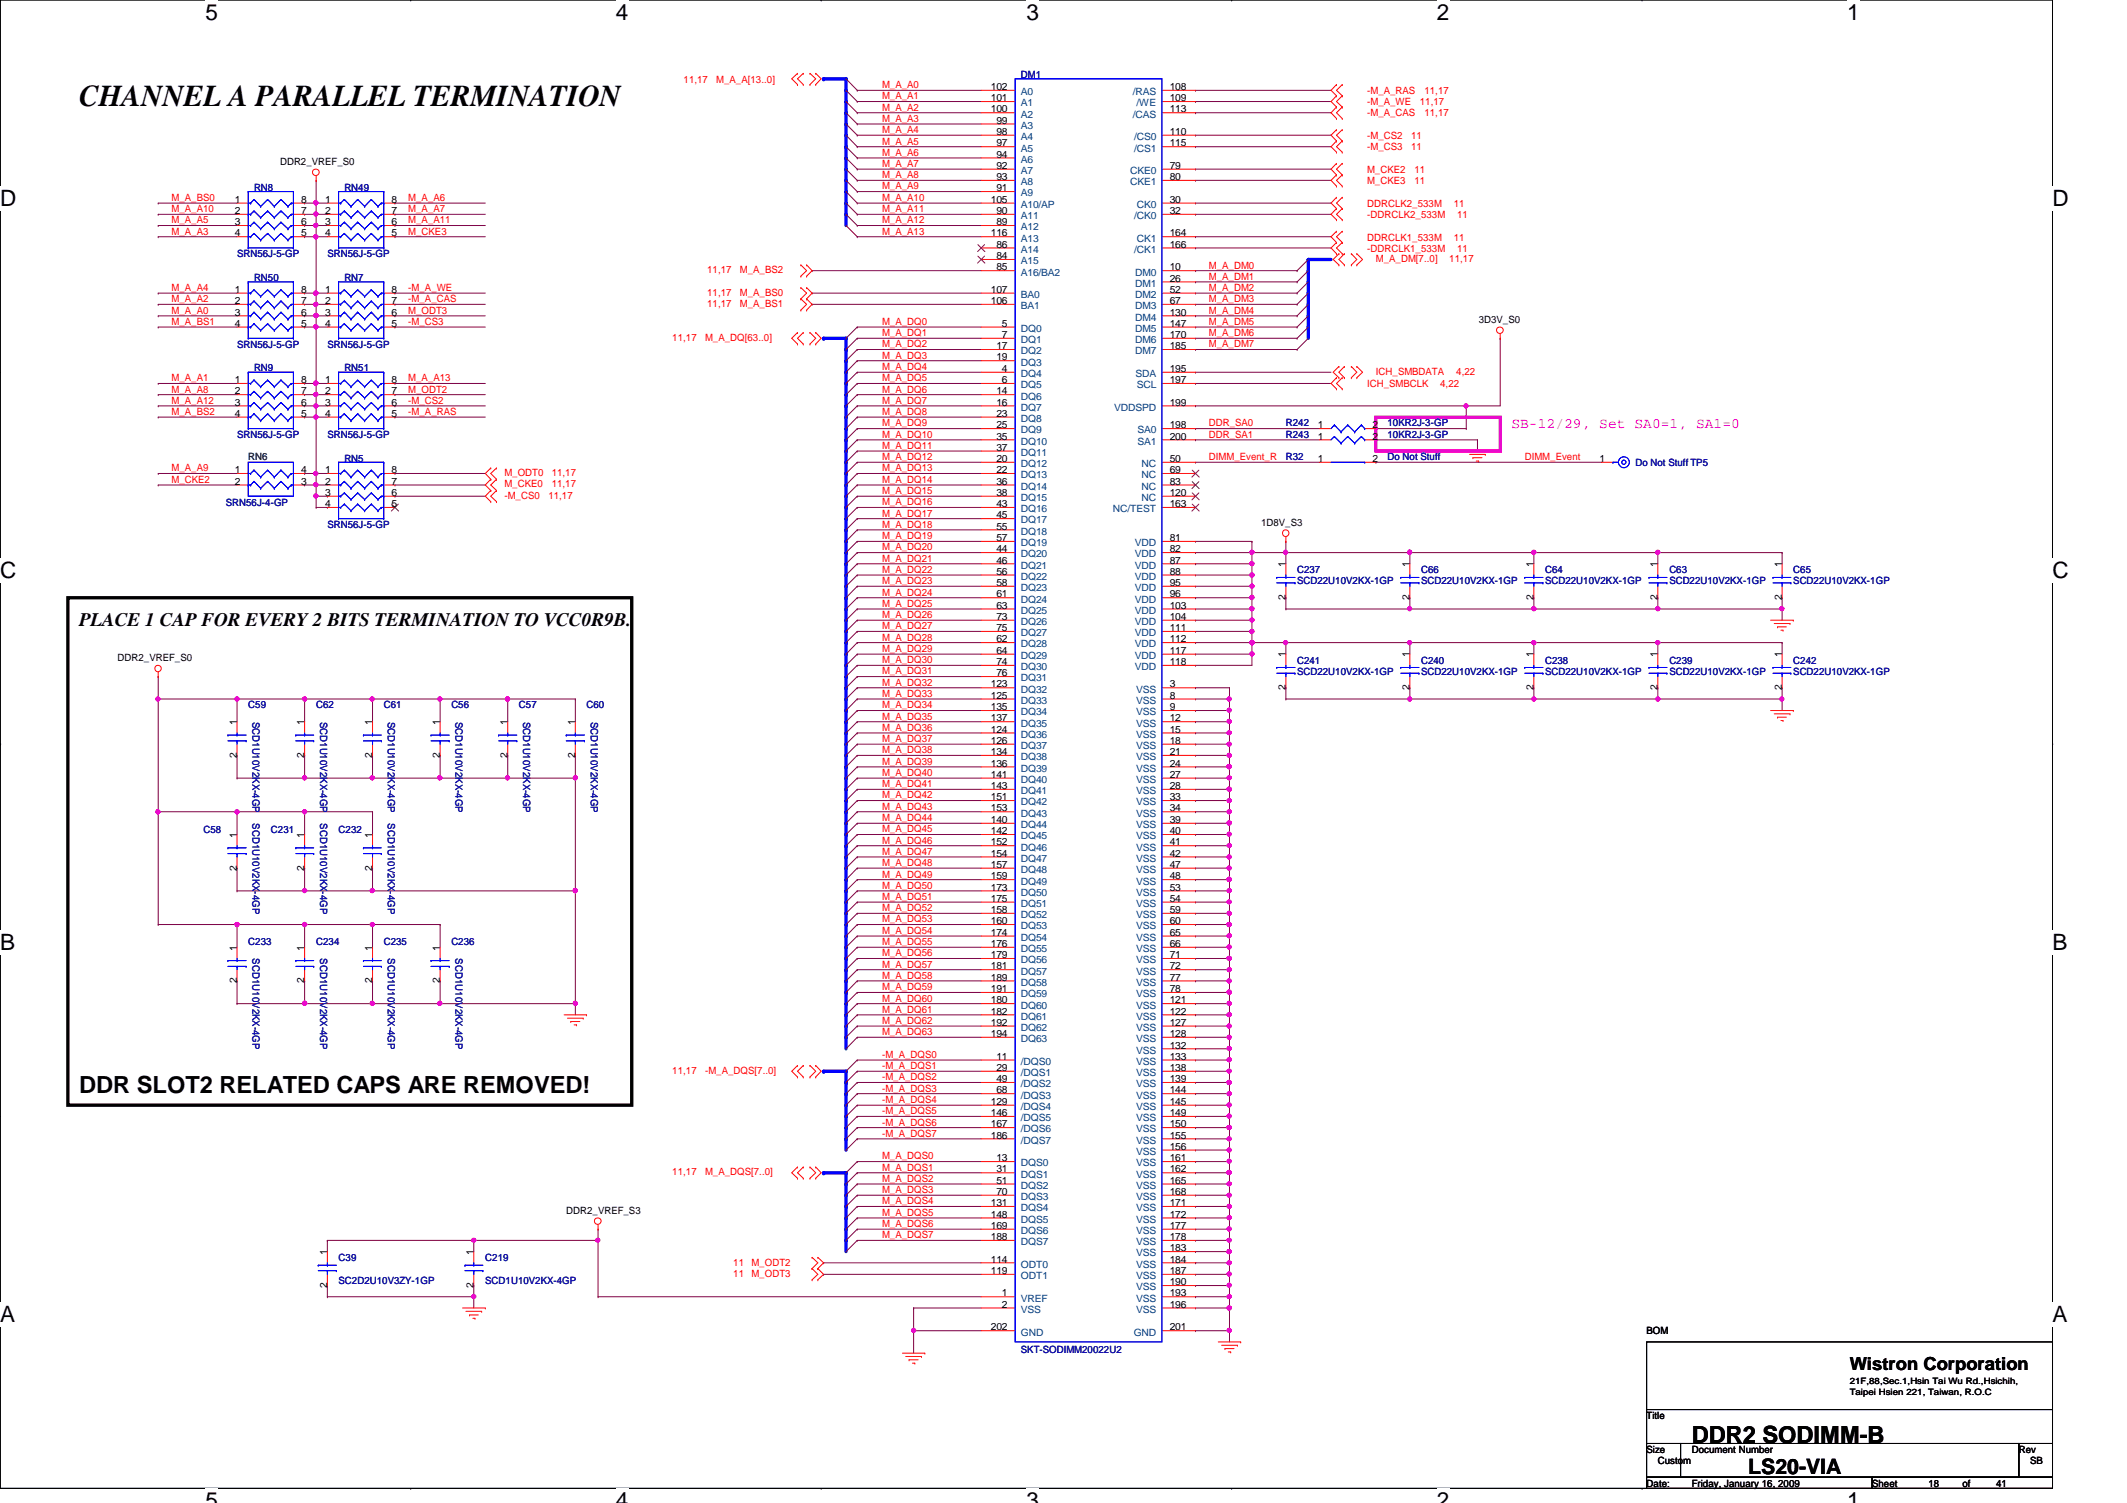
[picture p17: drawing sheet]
<svg xmlns="http://www.w3.org/2000/svg" width="297mm" height="210mm" viewBox="0 0 297 210" stroke-linecap="round" stroke-linejoin="round" font-family="sans-serif">
<defs><g id="words">
<text font-size="4.2" x="11" y="14.8">CHANNEL A PARALLEL TERMINATION</text>
<g font-size="3.3">
<text x="11" y="152.7">DDR SLOT2 RELATED CAPS ARE REMOVED!</text>
<text x="236.3" y="201.5">DDR2 SODIMM-B</text>
</g>
<g font-size="3.1">
<text x="28.7" y="2.8">5</text>
<text x="86" y="2.8">4</text>
<text x="143.3" y="2.8">3</text>
<text x="200.7" y="2.8">2</text>
<text x="258" y="2.8">1</text>
<text x="0" y="28.7">D</text>
<text x="286.6" y="28.7">D</text>
<text x="0" y="80.7">C</text>
<text x="286.6" y="80.7">C</text>
<text x="0" y="132.7">B</text>
<text x="286.6" y="132.7">B</text>
<text x="0" y="184.6">A</text>
<text x="286.6" y="184.6">A</text>
<text x="28.7" y="210.7">5</text>
<text x="86" y="210.7">4</text>
<text x="143.3" y="210.7">3</text>
<text x="200.7" y="210.7">2</text>
<text x="258" y="210.7">1</text>
</g>
<text font-size="3" x="244.1" y="205.9">LS20-VIA</text>
<text font-size="2.7" x="11" y="87.5">PLACE 1 CAP FOR EVERY 2 BITS TERMINATION TO VCC0R9B.</text>
<text font-size="2.5" x="258.3" y="191.3">Wistron Corporation</text>
<text font-size="2" fill="#f0f" x="211.1" y="59.8">SB-12/29, Set SA0=1, SA1=0</text>
<g font-size="1.4" fill="#f00">
<text x="95.5" y="11.6">11,17</text>
<text x="100" y="11.6">M_A_A[13..0]</text>
<text x="123.2" y="12.3">M_A_A0</text>
<text x="123.2" y="13.9">M_A_A1</text>
<text x="123.2" y="15.5">M_A_A2</text>
<text x="123.2" y="17">M_A_A3</text>
<text x="190.9" y="14.7">-M_A_WE</text>
<text x="190.9" y="16.3">-M_A_CAS</text>
<text x="190.9" y="13.1">-M_A_RAS</text>
<text x="198.3" y="14.7">11,17</text>
<text x="198.9" y="16.3">11,17</text>
<text x="198.9" y="13.1">11,17</text>
<text x="123.2" y="18.6">M_A_A4</text>
<text x="123.2" y="20.2">M_A_A5</text>
<text x="123.2" y="21.8">M_A_A6</text>
<text x="123.2" y="23.3">M_A_A7</text>
<text x="190.9" y="19.4">-M_CS2</text>
<text x="190.9" y="21">-M_CS3</text>
<text x="197.1" y="19.4">11</text>
<text x="197.1" y="21">11</text>
<text x="24" y="28.1">M_A_BS0</text>
<text x="24" y="29.6">M_A_A10</text>
<text x="57" y="29.6">M_A_A7</text>
<text x="57" y="28.1">M_A_A6</text>
<text x="123.2" y="24.9">M_A_A8</text>
<text x="123.2" y="26.5">M_A_A9</text>
<text x="123.2" y="28.1">M_A_A10</text>
<text x="123.2" y="29.6">M_A_A11</text>
<text x="190.9" y="24.1">M_CKE2</text>
<text x="190.9" y="25.7">M_CKE3</text>
<text x="190.9" y="28.9">DDRCLK2_533M</text>
<text x="197.5" y="24.1">11</text>
<text x="197.5" y="25.7">11</text>
<text x="203" y="28.9">11</text>
<text x="24" y="32.8">M_A_A3</text>
<text x="24" y="31.2">M_A_A5</text>
<text x="57" y="32.8">M_CKE3</text>
<text x="57" y="31.2">M_A_A11</text>
<text x="123.2" y="31.2">M_A_A12</text>
<text x="123.2" y="32.8">M_A_A13</text>
<text x="190.9" y="35.2">-DDRCLK1_533M</text>
<text x="190.9" y="33.6">DDRCLK1_533M</text>
<text x="190.9" y="30.4">-DDRCLK2_533M</text>
<text x="203" y="33.6">11</text>
<text x="203.5" y="35.2">11</text>
<text x="203.5" y="30.4">11</text>
<text x="24" y="40.6">M_A_A4</text>
<text x="57" y="40.6">-M_A_WE</text>
<text x="98.8" y="41.3">11,17</text>
<text x="98.8" y="38.1">11,17</text>
<text x="103.3" y="41.3">M_A_BS0</text>
<text x="103.3" y="38.1">M_A_BS2</text>
<text x="168.8" y="37.5">M_A_DM0</text>
<text x="168.8" y="40.6">M_A_DM2</text>
<text x="168.8" y="39.1">M_A_DM1</text>
<text x="192.1" y="36.6">M_A_DM[7..0]</text>
<text x="202.4" y="36.6">11,17</text>
<text x="24" y="45.4">M_A_BS1</text>
<text x="24" y="42.2">M_A_A2</text>
<text x="24" y="43.8">M_A_A0</text>
<text x="57" y="42.2">-M_A_CAS</text>
<text x="57" y="43.8">M_ODT3</text>
<text x="57" y="45.4">-M_CS3</text>
<text x="93.9" y="47.6">11,17</text>
<text x="98.5" y="47.6">M_A_DQ[63..0]</text>
<text x="98.8" y="42.9">11,17</text>
<text x="103.3" y="42.9">M_A_BS1</text>
<text x="123.2" y="45.4">M_A_DQ0</text>
<text x="123.2" y="46.9">M_A_DQ1</text>
<text x="168.8" y="45.4">M_A_DM5</text>
<text x="168.8" y="42.2">M_A_DM3</text>
<text x="168.8" y="46.9">M_A_DM6</text>
<text x="168.8" y="43.8">M_A_DM4</text>
<text x="24" y="53.3">M_A_A1</text>
<text x="57" y="53.3">M_A_A13</text>
<text x="123.2" y="48.5">M_A_DQ2</text>
<text x="123.2" y="50.1">M_A_DQ3</text>
<text x="123.2" y="51.7">M_A_DQ4</text>
<text x="123.2" y="53.3">M_A_DQ5</text>
<text x="168.8" y="48.5">M_A_DM7</text>
<text x="192.1" y="52.3">ICH_SMBDATA</text>
<text x="203.4" y="52.3">4,22</text>
<text x="24" y="54.8">M_A_A8</text>
<text x="24" y="56.4">M_A_A12</text>
<text x="24" y="58">M_A_BS2</text>
<text x="57" y="58">-M_A_RAS</text>
<text x="57" y="54.8">M_ODT2</text>
<text x="57" y="56.4">-M_CS2</text>
<text x="123.2" y="56.4">M_A_DQ7</text>
<text x="123.2" y="54.8">M_A_DQ6</text>
<text x="123.2" y="58">M_A_DQ8</text>
<text x="123.2" y="59.6">M_A_DQ9</text>
<text x="168.8" y="59.6">DDR_SA0</text>
<text x="190.9" y="54.1">ICH_SMBCLK</text>
<text x="201.1" y="54.1">4,22</text>
<text x="24" y="65.8">M_A_A9</text>
<text x="123.2" y="62.7">M_A_DQ11</text>
<text x="123.2" y="61.1">M_A_DQ10</text>
<text x="123.2" y="65.8">M_A_DQ13</text>
<text x="123.2" y="64.3">M_A_DQ12</text>
<text x="168.8" y="64.3">DIMM_Event_R</text>
<text x="168.8" y="61.1">DDR_SA1</text>
<text x="212.9" y="64.3">DIMM_Event</text>
<text x="24" y="67.4">M_CKE2</text>
<text x="70.4" y="68.1">M_CKE0</text>
<text x="70.4" y="69.6">-M_CS0</text>
<text x="70.4" y="66.5">M_ODT0</text>
<text x="76.6" y="69.6">11,17</text>
<text x="77" y="68.1">11,17</text>
<text x="77" y="66.5">11,17</text>
<text x="123.2" y="67.4">M_A_DQ14</text>
<text x="123.2" y="69">M_A_DQ15</text>
<text x="123.2" y="70.6">M_A_DQ16</text>
<text x="123.2" y="72.1">M_A_DQ17</text>
<text x="123.2" y="75.3">M_A_DQ19</text>
<text x="123.2" y="73.7">M_A_DQ18</text>
<text x="123.2" y="76.9">M_A_DQ20</text>
<text x="123.2" y="78.4">M_A_DQ21</text>
<text x="123.2" y="80">M_A_DQ22</text>
<text x="123.2" y="81.6">M_A_DQ23</text>
<text x="123.2" y="83.2">M_A_DQ24</text>
<text x="123.2" y="89.5">M_A_DQ28</text>
<text x="123.2" y="87.9">M_A_DQ27</text>
<text x="123.2" y="84.8">M_A_DQ25</text>
<text x="123.2" y="86.3">M_A_DQ26</text>
<text x="123.2" y="94.2">M_A_DQ31</text>
<text x="123.2" y="92.6">M_A_DQ30</text>
<text x="123.2" y="91.1">M_A_DQ29</text>
<text x="123.2" y="95.8">M_A_DQ32</text>
<text x="123.2" y="97.3">M_A_DQ33</text>
<text x="123.2" y="100.5">M_A_DQ35</text>
<text x="123.2" y="98.9">M_A_DQ34</text>
<text x="123.2" y="103.6">M_A_DQ37</text>
<text x="123.2" y="105.2">M_A_DQ38</text>
<text x="123.2" y="106.8">M_A_DQ39</text>
<text x="123.2" y="102.1">M_A_DQ36</text>
<text x="123.2" y="113.1">M_A_DQ43</text>
<text x="123.2" y="109.9">M_A_DQ41</text>
<text x="123.2" y="108.4">M_A_DQ40</text>
<text x="123.2" y="111.5">M_A_DQ42</text>
<text x="123.2" y="114.7">M_A_DQ44</text>
<text x="123.2" y="119.4">M_A_DQ47</text>
<text x="123.2" y="117.8">M_A_DQ46</text>
<text x="123.2" y="116.2">M_A_DQ45</text>
<text x="123.2" y="122.6">M_A_DQ49</text>
<text x="123.2" y="125.7">M_A_DQ51</text>
<text x="123.2" y="124.1">M_A_DQ50</text>
<text x="123.2" y="120.9">M_A_DQ48</text>
<text x="123.2" y="128.8">M_A_DQ53</text>
<text x="123.2" y="130.4">M_A_DQ54</text>
<text x="123.2" y="132">M_A_DQ55</text>
<text x="123.2" y="127.3">M_A_DQ52</text>
<text x="123.2" y="136.7">M_A_DQ58</text>
<text x="123.2" y="135.1">M_A_DQ57</text>
<text x="123.2" y="133.6">M_A_DQ56</text>
<text x="123.2" y="139.9">M_A_DQ60</text>
<text x="123.2" y="143">M_A_DQ62</text>
<text x="123.2" y="141.4">M_A_DQ61</text>
<text x="123.2" y="138.3">M_A_DQ59</text>
<text x="93.9" y="150">11,17</text>
<text x="98.5" y="150">-M_A_DQS[7..0]</text>
<text x="123.2" y="144.6">M_A_DQ63</text>
<text x="123.2" y="149.3">-M_A_DQS1</text>
<text x="123.2" y="147.7">-M_A_DQS0</text>
<text x="123.2" y="150.9">-M_A_DQS2</text>
<text x="123.2" y="152.4">-M_A_DQS3</text>
<text x="123.2" y="155.6">-M_A_DQS5</text>
<text x="123.2" y="154.1">-M_A_DQS4</text>
<text x="123.2" y="161.9">M_A_DQS0</text>
<text x="123.2" y="157.2">-M_A_DQS6</text>
<text x="123.2" y="158.7">-M_A_DQS7</text>
<text x="93.9" y="164.1">11,17</text>
<text x="98.5" y="164.1">M_A_DQS[7..0]</text>
<text x="123.2" y="165.1">M_A_DQS2</text>
<text x="123.2" y="163.5">M_A_DQS1</text>
<text x="123.2" y="166.6">M_A_DQS3</text>
<text x="123.2" y="172.9">M_A_DQS7</text>
<text x="123.2" y="168.2">M_A_DQS4</text>
<text x="123.2" y="169.8">M_A_DQS5</text>
<text x="123.2" y="171.4">M_A_DQS6</text>
<text x="102.4" y="176.7">11</text>
<text x="102.4" y="178.3">11</text>
<text x="104.9" y="176.7">M_ODT2</text>
<text x="104.9" y="178.3">M_ODT3</text>
</g>
<g font-size="1.4" fill="#000080">
<text x="142.6" y="10.9">DM1</text>
<text x="35.5" y="26.7">RN8</text>
<text x="48.1" y="26.7">RN49</text>
<text x="33.1" y="35.9">SRN56J-5-GP</text>
<text x="45.7" y="35.9">SRN56J-5-GP</text>
<text x="35.5" y="39.3">RN50</text>
<text x="48.1" y="39.3">RN7</text>
<text x="33.1" y="48.6">SRN56J-5-GP</text>
<text x="35.5" y="51.9">RN9</text>
<text x="45.7" y="48.6">SRN56J-5-GP</text>
<text x="48.1" y="51.9">RN51</text>
<text x="179.6" y="59.6">R242</text>
<text x="193.8" y="59.6">10KR2J-3-GP</text>
<text x="33.1" y="61.2">SRN56J-5-GP</text>
<text x="45.7" y="61.2">SRN56J-5-GP</text>
<text x="48.1" y="64.5">RN5</text>
<text x="179.6" y="64.3">R32</text>
<text x="179.6" y="61.2">R243</text>
<text x="193.8" y="64.3">Do Not Stuff</text>
<text x="193.8" y="61.2">10KR2J-3-GP</text>
<text x="228.4" y="65.1">Do Not Stuff TP5</text>
<text x="31.5" y="70.6">SRN56J-4-GP</text>
<text x="45.7" y="73.7">SRN56J-5-GP</text>
<text x="181.1" y="80.1">C237</text>
<text x="181.1" y="81.6">SCD22U10V2KX-1GP</text>
<text x="198.5" y="80.1">C66</text>
<text x="198.5" y="81.6">SCD22U10V2KX-1GP</text>
<text x="215.8" y="80.1">C64</text>
<text x="215.8" y="81.6">SCD22U10V2KX-1GP</text>
<text x="233.1" y="80.1">C63</text>
<text x="233.1" y="81.6">SCD22U10V2KX-1GP</text>
<text x="250.4" y="80.1">C65</text>
<text x="250.4" y="81.6">SCD22U10V2KX-1GP</text>
<text x="181.1" y="92.7">C241</text>
<text x="181.1" y="94.2">SCD22U10V2KX-1GP</text>
<text x="198.5" y="92.7">C240</text>
<text x="198.5" y="94.2">SCD22U10V2KX-1GP</text>
<text x="215.8" y="92.7">C238</text>
<text x="215.8" y="94.2">SCD22U10V2KX-1GP</text>
<text x="233.1" y="92.7">C239</text>
<text x="233.1" y="94.2">SCD22U10V2KX-1GP</text>
<text x="250.4" y="92.7">C242</text>
<text x="250.4" y="94.2">SCD22U10V2KX-1GP</text>
<text x="34.7" y="98.9">C59</text>
<text x="35.3" y="100.8" transform="rotate(90 35.3 100.8)">SCD1U10V2KX-4GP</text>
<text x="44.2" y="98.9">C62</text>
<text x="44.7" y="100.8" transform="rotate(90 44.7 100.8)">SCD1U10V2KX-4GP</text>
<text x="53.6" y="98.9">C61</text>
<text x="54.1" y="100.8" transform="rotate(90 54.1 100.8)">SCD1U10V2KX-4GP</text>
<text x="63" y="98.9">C56</text>
<text x="63.6" y="100.8" transform="rotate(90 63.6 100.8)">SCD1U10V2KX-4GP</text>
<text x="72.5" y="98.9">C57</text>
<text x="73.1" y="100.8" transform="rotate(90 73.1 100.8)">SCD1U10V2KX-4GP</text>
<text x="81.9" y="98.9">C60</text>
<text x="82.5" y="100.8" transform="rotate(90 82.5 100.8)">SCD1U10V2KX-4GP</text>
<text x="28.4" y="116.3">C58</text>
<text x="35.3" y="115" transform="rotate(90 35.3 115)">SCD1U10V2KX-4GP</text>
<text x="37.8" y="116.3">C231</text>
<text x="44.7" y="115" transform="rotate(90 44.7 115)">SCD1U10V2KX-4GP</text>
<text x="47.3" y="116.3">C232</text>
<text x="54.1" y="115" transform="rotate(90 54.1 115)">SCD1U10V2KX-4GP</text>
<text x="34.7" y="132">C233</text>
<text x="35.3" y="133.9" transform="rotate(90 35.3 133.9)">SCD1U10V2KX-4GP</text>
<text x="44.2" y="132">C234</text>
<text x="44.7" y="133.9" transform="rotate(90 44.7 133.9)">SCD1U10V2KX-4GP</text>
<text x="53.6" y="132">C235</text>
<text x="54.1" y="133.9" transform="rotate(90 54.1 133.9)">SCD1U10V2KX-4GP</text>
<text x="63" y="132">C236</text>
<text x="63.6" y="133.9" transform="rotate(90 63.6 133.9)">SCD1U10V2KX-4GP</text>
<text x="47.3" y="176.1">C39</text>
<text x="47.3" y="179.3">SC2D2U10V3ZY-1GP</text>
<text x="67.8" y="176.1">C219</text>
<text x="67.8" y="179.3">SCD1U10V2KX-4GP</text>
<text x="142.6" y="188.9">SKT-SODIMM20022U2</text>
</g>
<g font-size="1.4">
<text x="138.4" y="12.6">102</text>
<text x="138.4" y="14.1">101</text>
<text x="138.4" y="15.7">100</text>
<text x="139.1" y="17.3">99</text>
<text x="163.4" y="14.1">109</text>
<text x="163.4" y="12.6">108</text>
<text x="163.4" y="15.7">113</text>
<text x="39.1" y="23">DDR2_VREF_S0</text>
<text x="139.1" y="18.8">98</text>
<text x="139.1" y="20.4">97</text>
<text x="139.1" y="22">94</text>
<text x="139.1" y="23.6">92</text>
<text x="163.4" y="18.8">110</text>
<text x="163.4" y="20.4">115</text>
<text x="163.4" y="23.6">79</text>
<text x="32.8" y="28.3">1</text>
<text x="32.8" y="29.9">2</text>
<text x="42.1" y="29.9">7</text>
<text x="42.1" y="28.3">8</text>
<text x="45.4" y="28.3">1</text>
<text x="45.4" y="29.9">2</text>
<text x="54.7" y="29.9">7</text>
<text x="54.7" y="28.3">8</text>
<text x="138.4" y="28.3">105</text>
<text x="139.1" y="25.1">93</text>
<text x="139.1" y="26.7">91</text>
<text x="139.1" y="29.9">90</text>
<text x="163.4" y="25.1">80</text>
<text x="163.4" y="29.9">32</text>
<text x="163.4" y="28.3">30</text>
<text x="32.8" y="31.5">3</text>
<text x="32.8" y="33">4</text>
<text x="42.1" y="33">5</text>
<text x="42.1" y="31.5">6</text>
<text x="45.4" y="31.5">3</text>
<text x="45.4" y="33">4</text>
<text x="54.7" y="33">5</text>
<text x="54.7" y="31.5">6</text>
<text x="138.4" y="33">116</text>
<text x="139.1" y="31.5">89</text>
<text x="139.1" y="34.6">86</text>
<text x="163.4" y="34.6">166</text>
<text x="163.4" y="33">164</text>
<text x="32.8" y="40.9">1</text>
<text x="42.1" y="40.9">8</text>
<text x="45.4" y="40.9">1</text>
<text x="54.7" y="40.9">8</text>
<text x="138.4" y="40.9">107</text>
<text x="139.1" y="36.2">84</text>
<text x="139.1" y="37.8">85</text>
<text x="163.4" y="37.8">10</text>
<text x="163.4" y="39.3">26</text>
<text x="163.4" y="40.9">52</text>
<text x="32.8" y="42.5">2</text>
<text x="32.8" y="44.1">3</text>
<text x="32.8" y="45.6">4</text>
<text x="42.1" y="45.6">5</text>
<text x="42.1" y="44.1">6</text>
<text x="42.1" y="42.5">7</text>
<text x="45.4" y="42.5">2</text>
<text x="45.4" y="44.1">3</text>
<text x="45.4" y="45.6">4</text>
<text x="54.7" y="45.6">5</text>
<text x="54.7" y="44.1">6</text>
<text x="54.7" y="42.5">7</text>
<text x="138.4" y="42.5">106</text>
<text x="139.9" y="45.6">5</text>
<text x="139.9" y="47.2">7</text>
<text x="163.4" y="42.5">67</text>
<text x="163.4" y="44.1">130</text>
<text x="163.4" y="45.6">147</text>
<text x="163.4" y="47.2">170</text>
<text x="206.5" y="45.1">3D3V_S0</text>
<text x="32.8" y="53.5">1</text>
<text x="42.1" y="53.5">8</text>
<text x="45.4" y="53.5">1</text>
<text x="54.7" y="53.5">8</text>
<text x="139.1" y="48.8">17</text>
<text x="139.1" y="50.3">19</text>
<text x="139.9" y="51.9">4</text>
<text x="139.9" y="53.5">6</text>
<text x="163.4" y="48.8">185</text>
<text x="163.4" y="53.5">197</text>
<text x="163.4" y="51.9">195</text>
<text x="32.8" y="55.1">2</text>
<text x="32.8" y="56.6">3</text>
<text x="32.8" y="58.2">4</text>
<text x="42.1" y="58.2">5</text>
<text x="42.1" y="56.6">6</text>
<text x="42.1" y="55.1">7</text>
<text x="45.4" y="55.1">2</text>
<text x="45.4" y="56.6">3</text>
<text x="45.4" y="58.2">4</text>
<text x="54.7" y="58.2">5</text>
<text x="54.7" y="56.6">6</text>
<text x="54.7" y="55.1">7</text>
<text x="139.1" y="55.1">14</text>
<text x="139.1" y="56.6">16</text>
<text x="139.1" y="58.2">23</text>
<text x="139.1" y="59.8">25</text>
<text x="163.4" y="56.6">199</text>
<text x="163.4" y="59.8">198</text>
<text x="184" y="59.8">1</text>
<text x="191.7" y="59.8">2</text>
<text x="139.1" y="61.4">35</text>
<text x="139.1" y="62.9">37</text>
<text x="139.1" y="64.5">20</text>
<text x="163.4" y="64.5">50</text>
<text x="163.4" y="61.4">200</text>
<text x="184" y="64.5">1</text>
<text x="184" y="61.4">1</text>
<text x="191.7" y="64.5">2</text>
<text x="191.7" y="61.4">2</text>
<text x="223.4" y="64.5">1</text>
<text x="32.8" y="66.1">1</text>
<text x="32.8" y="67.7">2</text>
<text x="42.1" y="67.7">3</text>
<text x="42.1" y="66.1">4</text>
<text x="45.4" y="66.1">1</text>
<text x="45.4" y="67.7">2</text>
<text x="45.4" y="69.3">3</text>
<text x="45.4" y="70.8">4</text>
<text x="54.7" y="70.8">5</text>
<text x="54.7" y="69.3">6</text>
<text x="54.7" y="67.7">7</text>
<text x="54.7" y="66.1">8</text>
<text x="139.1" y="66.1">22</text>
<text x="139.1" y="67.7">36</text>
<text x="139.1" y="69.3">38</text>
<text x="139.1" y="70.8">43</text>
<text x="163.4" y="66.1">69</text>
<text x="163.4" y="67.7">83</text>
<text x="163.4" y="69.3">120</text>
<text x="163.4" y="70.8">163</text>
<text x="139.1" y="72.4">45</text>
<text x="139.1" y="74">55</text>
<text x="139.1" y="75.6">57</text>
<text x="139.1" y="77.1">44</text>
<text x="163.4" y="75.6">81</text>
<text x="163.4" y="77.1">82</text>
<text x="176.1" y="73.4">1D8V_S3</text>
<text x="139.1" y="78.7">46</text>
<text x="139.1" y="80.3">56</text>
<text x="139.1" y="81.8">58</text>
<text x="139.1" y="83.4">61</text>
<text x="163.4" y="78.7">87</text>
<text x="163.4" y="80.3">88</text>
<text x="163.4" y="81.8">95</text>
<text x="163.4" y="83.4">96</text>
<text x="179.5" y="83.8" transform="rotate(-90 179.5 83.8)">2</text>
<text x="179.5" y="79.2" transform="rotate(-90 179.5 79.2)">1</text>
<text x="196.8" y="83.8" transform="rotate(-90 196.8 83.8)">2</text>
<text x="196.8" y="79.2" transform="rotate(-90 196.8 79.2)">1</text>
<text x="214.2" y="83.8" transform="rotate(-90 214.2 83.8)">2</text>
<text x="214.2" y="79.2" transform="rotate(-90 214.2 79.2)">1</text>
<text x="231.5" y="83.8" transform="rotate(-90 231.5 83.8)">2</text>
<text x="231.5" y="79.2" transform="rotate(-90 231.5 79.2)">1</text>
<text x="248.8" y="83.8" transform="rotate(-90 248.8 83.8)">2</text>
<text x="248.8" y="79.2" transform="rotate(-90 248.8 79.2)">1</text>
<text x="139.1" y="85">63</text>
<text x="139.1" y="86.6">73</text>
<text x="139.1" y="88.1">75</text>
<text x="139.1" y="89.7">62</text>
<text x="163.4" y="85">103</text>
<text x="163.4" y="86.6">104</text>
<text x="163.4" y="88.1">111</text>
<text x="163.4" y="89.7">112</text>
<text x="16.4" y="92.3">DDR2_VREF_S0</text>
<text x="139.1" y="91.3">64</text>
<text x="139.1" y="92.9">74</text>
<text x="139.1" y="94.4">76</text>
<text x="163.4" y="91.3">117</text>
<text x="163.4" y="92.9">118</text>
<text x="179.5" y="91.8" transform="rotate(-90 179.5 91.8)">1</text>
<text x="196.8" y="91.8" transform="rotate(-90 196.8 91.8)">1</text>
<text x="214.2" y="91.8" transform="rotate(-90 214.2 91.8)">1</text>
<text x="231.5" y="91.8" transform="rotate(-90 231.5 91.8)">1</text>
<text x="248.8" y="91.8" transform="rotate(-90 248.8 91.8)">1</text>
<text x="33.1" y="101.3" transform="rotate(-90 33.1 101.3)">1</text>
<text x="42.5" y="101.3" transform="rotate(-90 42.5 101.3)">1</text>
<text x="52" y="101.3" transform="rotate(-90 52 101.3)">1</text>
<text x="61.4" y="101.3" transform="rotate(-90 61.4 101.3)">1</text>
<text x="70.9" y="101.3" transform="rotate(-90 70.9 101.3)">1</text>
<text x="80.3" y="101.3" transform="rotate(-90 80.3 101.3)">1</text>
<text x="138.4" y="96">123</text>
<text x="138.4" y="97.6">125</text>
<text x="138.4" y="99.2">135</text>
<text x="138.4" y="100.8">137</text>
<text x="163.4" y="96">3</text>
<text x="163.4" y="97.6">8</text>
<text x="163.4" y="99.2">9</text>
<text x="163.4" y="100.8">12</text>
<text x="179.5" y="96.4" transform="rotate(-90 179.5 96.4)">2</text>
<text x="196.8" y="96.4" transform="rotate(-90 196.8 96.4)">2</text>
<text x="214.2" y="96.4" transform="rotate(-90 214.2 96.4)">2</text>
<text x="231.5" y="96.4" transform="rotate(-90 231.5 96.4)">2</text>
<text x="248.8" y="96.4" transform="rotate(-90 248.8 96.4)">2</text>
<text x="33.1" y="105.8" transform="rotate(-90 33.1 105.8)">2</text>
<text x="42.5" y="105.8" transform="rotate(-90 42.5 105.8)">2</text>
<text x="52" y="105.8" transform="rotate(-90 52 105.8)">2</text>
<text x="61.4" y="105.8" transform="rotate(-90 61.4 105.8)">2</text>
<text x="70.9" y="105.8" transform="rotate(-90 70.9 105.8)">2</text>
<text x="80.3" y="105.8" transform="rotate(-90 80.3 105.8)">2</text>
<text x="138.4" y="102.3">124</text>
<text x="138.4" y="103.9">126</text>
<text x="138.4" y="105.5">134</text>
<text x="138.4" y="107.1">136</text>
<text x="163.4" y="102.3">15</text>
<text x="163.4" y="103.9">18</text>
<text x="163.4" y="105.5">21</text>
<text x="163.4" y="107.1">24</text>
<text x="138.4" y="108.6">141</text>
<text x="138.4" y="110.2">143</text>
<text x="138.4" y="111.8">151</text>
<text x="138.4" y="113.3">153</text>
<text x="163.4" y="108.6">27</text>
<text x="163.4" y="110.2">28</text>
<text x="163.4" y="111.8">33</text>
<text x="163.4" y="113.3">34</text>
<text x="33.1" y="117" transform="rotate(-90 33.1 117)">1</text>
<text x="42.5" y="117" transform="rotate(-90 42.5 117)">1</text>
<text x="52" y="117" transform="rotate(-90 52 117)">1</text>
<text x="138.4" y="114.9">140</text>
<text x="138.4" y="116.5">142</text>
<text x="138.4" y="118.1">152</text>
<text x="138.4" y="119.6">154</text>
<text x="163.4" y="114.9">39</text>
<text x="163.4" y="116.5">40</text>
<text x="163.4" y="118.1">41</text>
<text x="163.4" y="119.6">42</text>
<text x="33.1" y="121.6" transform="rotate(-90 33.1 121.6)">2</text>
<text x="42.5" y="121.6" transform="rotate(-90 42.5 121.6)">2</text>
<text x="52" y="121.6" transform="rotate(-90 52 121.6)">2</text>
<text x="138.4" y="121.2">157</text>
<text x="138.4" y="122.8">159</text>
<text x="138.4" y="124.4">173</text>
<text x="138.4" y="125.9">175</text>
<text x="163.4" y="121.2">47</text>
<text x="163.4" y="122.8">48</text>
<text x="163.4" y="124.4">53</text>
<text x="163.4" y="125.9">54</text>
<text x="138.4" y="127.5">158</text>
<text x="138.4" y="129.1">160</text>
<text x="138.4" y="130.7">174</text>
<text x="163.4" y="127.5">59</text>
<text x="163.4" y="129.1">60</text>
<text x="163.4" y="130.7">65</text>
<text x="33.1" y="137.3" transform="rotate(-90 33.1 137.3)">2</text>
<text x="33.1" y="132.8" transform="rotate(-90 33.1 132.8)">1</text>
<text x="42.5" y="137.3" transform="rotate(-90 42.5 137.3)">2</text>
<text x="42.5" y="132.8" transform="rotate(-90 42.5 132.8)">1</text>
<text x="52" y="137.3" transform="rotate(-90 52 137.3)">2</text>
<text x="52" y="132.8" transform="rotate(-90 52 132.8)">1</text>
<text x="61.4" y="137.3" transform="rotate(-90 61.4 137.3)">2</text>
<text x="61.4" y="132.8" transform="rotate(-90 61.4 132.8)">1</text>
<text x="138.4" y="132.2">176</text>
<text x="138.4" y="133.8">179</text>
<text x="138.4" y="135.4">181</text>
<text x="138.4" y="136.9">189</text>
<text x="163.4" y="132.2">66</text>
<text x="163.4" y="133.8">71</text>
<text x="163.4" y="135.4">72</text>
<text x="163.4" y="136.9">77</text>
<text x="138.4" y="138.6">191</text>
<text x="138.4" y="140.1">180</text>
<text x="138.4" y="141.7">182</text>
<text x="138.4" y="143.3">192</text>
<text x="163.4" y="138.6">78</text>
<text x="163.4" y="140.1">121</text>
<text x="163.4" y="141.7">122</text>
<text x="163.4" y="143.3">127</text>
<text x="138.4" y="144.8">194</text>
<text x="139.1" y="148">11</text>
<text x="139.1" y="149.6">29</text>
<text x="163.4" y="144.8">128</text>
<text x="163.4" y="146.4">132</text>
<text x="163.4" y="148">133</text>
<text x="163.4" y="149.6">138</text>
<text x="138.4" y="154.3">129</text>
<text x="138.4" y="155.9">146</text>
<text x="139.1" y="151.1">49</text>
<text x="139.1" y="152.7">68</text>
<text x="163.4" y="151.1">139</text>
<text x="163.4" y="152.7">144</text>
<text x="163.4" y="154.3">145</text>
<text x="163.4" y="155.9">149</text>
<text x="138.4" y="157.4">167</text>
<text x="138.4" y="159">186</text>
<text x="163.4" y="157.4">150</text>
<text x="163.4" y="159">155</text>
<text x="163.4" y="160.6">156</text>
<text x="139.1" y="162.2">13</text>
<text x="139.1" y="163.7">31</text>
<text x="139.1" y="165.3">51</text>
<text x="139.1" y="166.9">70</text>
<text x="163.4" y="162.2">161</text>
<text x="163.4" y="163.7">162</text>
<text x="163.4" y="165.3">165</text>
<text x="163.4" y="166.9">168</text>
<text x="79.1" y="169.5">DDR2_VREF_S3</text>
<text x="138.4" y="168.4">131</text>
<text x="138.4" y="170.1">148</text>
<text x="138.4" y="171.6">169</text>
<text x="138.4" y="173.2">188</text>
<text x="163.4" y="168.4">171</text>
<text x="163.4" y="170.1">172</text>
<text x="163.4" y="171.6">177</text>
<text x="163.4" y="173.2">178</text>
<text x="45.7" y="179.9" transform="rotate(-90 45.7 179.9)">2</text>
<text x="45.7" y="175.3" transform="rotate(-90 45.7 175.3)">1</text>
<text x="66.1" y="179.9" transform="rotate(-90 66.1 179.9)">2</text>
<text x="66.1" y="175.3" transform="rotate(-90 66.1 175.3)">1</text>
<text x="138.4" y="176.3">114</text>
<text x="138.4" y="177.9">119</text>
<text x="163.4" y="174.8">183</text>
<text x="163.4" y="176.3">184</text>
<text x="163.4" y="177.9">187</text>
<text x="163.4" y="179.5">190</text>
<text x="138.4" y="185.8">202</text>
<text x="139.9" y="181.1">1</text>
<text x="139.9" y="182.6">2</text>
<text x="163.4" y="185.8">201</text>
<text x="163.4" y="181.1">193</text>
<text x="163.4" y="182.6">196</text>
<text x="230" y="186.4">BOM</text>
<text x="230" y="198.2">Title</text>
<text x="230" y="202.9">Size</text>
<text x="236.3" y="202.9">Document Number</text>
<text x="281.9" y="202.9">Rev</text>
<text x="230" y="207.6">Date:</text>
<text x="231.5" y="204.5">Custom</text>
<text x="236.3" y="207.6">Friday, January 16, 2009</text>
<text x="261.4" y="207.6">Sheet</text>
<text x="269.3" y="207.6">18</text>
<text x="274.1" y="207.6">of</text>
<text x="278.8" y="207.6">41</text>
<text x="283.5" y="204.5">SB</text>
</g>
<g font-size="1.4" fill="#004080">
<text x="142.6" y="13.3">A0</text>
<text x="142.6" y="14.9">A1</text>
<text x="142.6" y="16.4">A2</text>
<text x="142.6" y="18">A3</text>
<text x="158.2" y="13.3">/RAS</text>
<text x="158.2" y="16.4">/CAS</text>
<text x="158.7" y="14.9">/WE</text>
<text x="142.6" y="19.6">A4</text>
<text x="142.6" y="21.2">A5</text>
<text x="142.6" y="22.7">A6</text>
<text x="158.4" y="19.6">/CS0</text>
<text x="158.4" y="21.2">/CS1</text>
<text x="142.6" y="24.3">A7</text>
<text x="142.6" y="25.9">A8</text>
<text x="142.6" y="27.4">A9</text>
<text x="142.6" y="29">A10/AP</text>
<text x="157.8" y="24.3">CKE0</text>
<text x="157.8" y="25.9">CKE1</text>
<text x="158.7" y="29">CK0</text>
<text x="142.6" y="30.6">A11</text>
<text x="142.6" y="32.2">A12</text>
<text x="142.6" y="33.7">A13</text>
<text x="142.6" y="35.3">A14</text>
<text x="158.4" y="30.6">/CK0</text>
<text x="158.4" y="35.3">/CK1</text>
<text x="158.7" y="33.7">CK1</text>
<text x="142.6" y="36.9">A15</text>
<text x="142.6" y="38.5">A16/BA2</text>
<text x="142.6" y="41.6">BA0</text>
<text x="158.5" y="38.5">DM0</text>
<text x="158.5" y="40">DM1</text>
<text x="158.5" y="41.6">DM2</text>
<text x="142.6" y="43.2">BA1</text>
<text x="142.6" y="46.4">DQ0</text>
<text x="142.6" y="47.9">DQ1</text>
<text x="158.5" y="43.2">DM3</text>
<text x="158.5" y="44.8">DM4</text>
<text x="158.5" y="46.4">DM5</text>
<text x="158.5" y="47.9">DM6</text>
<text x="142.6" y="49.5">DQ2</text>
<text x="142.6" y="51.1">DQ3</text>
<text x="142.6" y="52.7">DQ4</text>
<text x="158.5" y="49.5">DM7</text>
<text x="158.6" y="52.7">SDA</text>
<text x="142.6" y="54.2">DQ5</text>
<text x="142.6" y="55.8">DQ6</text>
<text x="142.6" y="57.4">DQ7</text>
<text x="142.6" y="58.9">DQ8</text>
<text x="155.6" y="57.4">VDDSPD</text>
<text x="158.7" y="54.2">SCL</text>
<text x="142.6" y="60.5">DQ9</text>
<text x="142.6" y="62.1">DQ10</text>
<text x="142.6" y="63.7">DQ11</text>
<text x="142.6" y="65.2">DQ12</text>
<text x="158.8" y="60.5">SA0</text>
<text x="158.8" y="62.1">SA1</text>
<text x="159.4" y="65.2">NC</text>
<text x="142.6" y="66.8">DQ13</text>
<text x="142.6" y="68.4">DQ14</text>
<text x="142.6" y="70">DQ15</text>
<text x="142.6" y="71.5">DQ16</text>
<text x="155.4" y="71.5">NC/TEST</text>
<text x="159.4" y="66.8">NC</text>
<text x="159.4" y="68.4">NC</text>
<text x="159.4" y="70">NC</text>
<text x="142.6" y="73.1">DQ17</text>
<text x="142.6" y="74.7">DQ18</text>
<text x="142.6" y="76.3">DQ19</text>
<text x="142.6" y="77.9">DQ20</text>
<text x="158.5" y="76.3">VDD</text>
<text x="158.5" y="77.9">VDD</text>
<text x="142.6" y="79.4">DQ21</text>
<text x="142.6" y="81">DQ22</text>
<text x="142.6" y="82.5">DQ23</text>
<text x="158.5" y="79.4">VDD</text>
<text x="158.5" y="81">VDD</text>
<text x="158.5" y="82.5">VDD</text>
<text x="142.6" y="84.2">DQ24</text>
<text x="142.6" y="85.7">DQ25</text>
<text x="142.6" y="87.3">DQ26</text>
<text x="142.6" y="88.9">DQ27</text>
<text x="158.5" y="84.2">VDD</text>
<text x="158.5" y="85.7">VDD</text>
<text x="158.5" y="87.3">VDD</text>
<text x="158.5" y="88.9">VDD</text>
<text x="142.6" y="90.4">DQ28</text>
<text x="142.6" y="92">DQ29</text>
<text x="142.6" y="93.6">DQ30</text>
<text x="142.6" y="95.2">DQ31</text>
<text x="158.5" y="90.4">VDD</text>
<text x="158.5" y="92">VDD</text>
<text x="158.5" y="93.6">VDD</text>
<text x="142.6" y="96.7">DQ32</text>
<text x="142.6" y="98.3">DQ33</text>
<text x="142.6" y="99.9">DQ34</text>
<text x="142.6" y="101.5">DQ35</text>
<text x="158.7" y="96.7">VSS</text>
<text x="158.7" y="98.3">VSS</text>
<text x="158.7" y="99.9">VSS</text>
<text x="158.7" y="101.5">VSS</text>
<text x="142.6" y="103">DQ36</text>
<text x="142.6" y="104.6">DQ37</text>
<text x="142.6" y="106.2">DQ38</text>
<text x="142.6" y="107.8">DQ39</text>
<text x="158.7" y="103">VSS</text>
<text x="158.7" y="104.6">VSS</text>
<text x="158.7" y="106.2">VSS</text>
<text x="158.7" y="107.8">VSS</text>
<text x="142.6" y="109.3">DQ40</text>
<text x="142.6" y="110.9">DQ41</text>
<text x="142.6" y="112.5">DQ42</text>
<text x="158.7" y="109.3">VSS</text>
<text x="158.7" y="110.9">VSS</text>
<text x="158.7" y="112.5">VSS</text>
<text x="142.6" y="114">DQ43</text>
<text x="142.6" y="115.7">DQ44</text>
<text x="142.6" y="117.2">DQ45</text>
<text x="142.6" y="118.8">DQ46</text>
<text x="158.7" y="114">VSS</text>
<text x="158.7" y="115.7">VSS</text>
<text x="158.7" y="117.2">VSS</text>
<text x="158.7" y="118.8">VSS</text>
<text x="142.6" y="120.4">DQ47</text>
<text x="142.6" y="121.9">DQ48</text>
<text x="142.6" y="123.5">DQ49</text>
<text x="142.6" y="125.1">DQ50</text>
<text x="158.7" y="120.4">VSS</text>
<text x="158.7" y="121.9">VSS</text>
<text x="158.7" y="123.5">VSS</text>
<text x="158.7" y="125.1">VSS</text>
<text x="142.6" y="126.7">DQ51</text>
<text x="142.6" y="128.2">DQ52</text>
<text x="142.6" y="129.8">DQ53</text>
<text x="142.6" y="131.4">DQ54</text>
<text x="158.7" y="126.7">VSS</text>
<text x="158.7" y="128.2">VSS</text>
<text x="158.7" y="129.8">VSS</text>
<text x="158.7" y="131.4">VSS</text>
<text x="142.6" y="133">DQ55</text>
<text x="142.6" y="134.5">DQ56</text>
<text x="142.6" y="136.1">DQ57</text>
<text x="142.6" y="137.7">DQ58</text>
<text x="158.7" y="133">VSS</text>
<text x="158.7" y="134.5">VSS</text>
<text x="158.7" y="136.1">VSS</text>
<text x="158.7" y="137.7">VSS</text>
<text x="142.6" y="139.3">DQ59</text>
<text x="142.6" y="140.8">DQ60</text>
<text x="142.6" y="142.4">DQ61</text>
<text x="142.6" y="144">DQ62</text>
<text x="158.7" y="139.3">VSS</text>
<text x="158.7" y="140.8">VSS</text>
<text x="158.7" y="142.4">VSS</text>
<text x="158.7" y="144">VSS</text>
<text x="142.6" y="145.5">DQ63</text>
<text x="142.6" y="148.7">/DQS0</text>
<text x="158.7" y="145.5">VSS</text>
<text x="158.7" y="147.2">VSS</text>
<text x="158.7" y="148.7">VSS</text>
<text x="142.6" y="150.3">/DQS1</text>
<text x="142.6" y="151.8">/DQS2</text>
<text x="142.6" y="153.4">/DQS3</text>
<text x="142.6" y="155">/DQS4</text>
<text x="158.7" y="150.3">VSS</text>
<text x="158.7" y="151.8">VSS</text>
<text x="158.7" y="153.4">VSS</text>
<text x="158.7" y="155">VSS</text>
<text x="142.6" y="156.6">/DQS5</text>
<text x="142.6" y="158.2">/DQS6</text>
<text x="142.6" y="159.7">/DQS7</text>
<text x="158.7" y="156.6">VSS</text>
<text x="158.7" y="158.2">VSS</text>
<text x="158.7" y="159.7">VSS</text>
<text x="158.7" y="161.3">VSS</text>
<text x="142.6" y="162.9">DQS0</text>
<text x="142.6" y="164.5">DQS1</text>
<text x="142.6" y="166">DQS2</text>
<text x="142.6" y="167.6">DQS3</text>
<text x="158.7" y="162.9">VSS</text>
<text x="158.7" y="164.5">VSS</text>
<text x="158.7" y="166">VSS</text>
<text x="158.7" y="167.6">VSS</text>
<text x="142.6" y="169.2">DQS4</text>
<text x="142.6" y="170.8">DQS5</text>
<text x="142.6" y="172.3">DQS6</text>
<text x="142.6" y="173.9">DQS7</text>
<text x="158.7" y="169.2">VSS</text>
<text x="158.7" y="170.8">VSS</text>
<text x="158.7" y="172.3">VSS</text>
<text x="158.7" y="173.9">VSS</text>
<text x="142.6" y="177">ODT0</text>
<text x="142.6" y="178.6">ODT1</text>
<text x="158.7" y="175.5">VSS</text>
<text x="158.7" y="177">VSS</text>
<text x="158.7" y="178.6">VSS</text>
<text x="142.6" y="181.8">VREF</text>
<text x="142.6" y="183.3">VSS</text>
<text x="158.7" y="180.2">VSS</text>
<text x="158.7" y="181.8">VSS</text>
<text x="158.7" y="183.3">VSS</text>
<text x="142.6" y="186.5">GND</text>
<text x="158.3" y="186.5">GND</text>
</g>
<text font-size="1.4" fill="#004040" x="34.7" y="64.3">RN6</text>
<g font-size="1.2">
<text x="258.3" y="193.3">21F,88,Sec.1,Hsin Tai Wu Rd.,Hsichih,</text>
<text x="258.3" y="194.9">Taipei Hsien 221, Taiwan, R.O.C</text>
</g>
</g></defs>
<path d="M0 0h286.6v207.9h-286.6z" fill="none" stroke="#000" stroke-width=".14"/>
<g fill="#fff">
<path d="M28.7 0h1.7v3.5h-1.7z"/>
<path d="M28.7 207.9h1.7v2h-1.7z"/>
</g>
<path d="M57.4 0h.1M57.4 207.9h.1" fill="none" stroke="#000" stroke-width=".14"/>
<g fill="#fff">
<path d="M86 0h1.8v3.5h-1.8z"/>
<path d="M86 207.9h1.8v2h-1.8z"/>
</g>
<path d="M114.7 0h.1M114.7 207.9h.1" fill="none" stroke="#000" stroke-width=".14"/>
<g fill="#fff">
<path d="M143.3 0h1.8v3.5h-1.8z"/>
<path d="M143.3 207.9h1.8v2h-1.8z"/>
</g>
<path d="M172 0h.1M172 207.9h.1" fill="none" stroke="#000" stroke-width=".14"/>
<g fill="#fff">
<path d="M200.7 0h1.7v3.5h-1.7z"/>
<path d="M200.7 207.9h1.7v2h-1.7z"/>
</g>
<path d="M229.3 0h.1M229.3 207.9h.1" fill="none" stroke="#000" stroke-width=".14"/>
<g fill="#fff">
<path d="M258 0h1.7v3.5h-1.7z"/>
<path d="M258 207.9h1.7v2h-1.7z"/>
<path d="M0 26h2.3v3.4h-2.3z"/>
<path d="M286.6 26h2.3v3.4h-2.3z"/>
<path d="M0 77.9h2.3v3.5h-2.3z"/>
<path d="M286.6 77.9h2.3v3.5h-2.3z"/>
</g>
<path d="M0 51.9h.1M286.6 51.9h.1" fill="none" stroke="#000" stroke-width=".14"/>
<g fill="#fff">
<path d="M0 129.9h2.1v3.4h-2.1z"/>
<path d="M286.6 129.9h2.1v3.4h-2.1z"/>
</g>
<path d="M0 103.9h.1M286.6 103.9h.1" fill="none" stroke="#000" stroke-width=".14"/>
<g fill="#fff">
<path d="M0 181.8h2.1v3.5h-2.1z"/>
<path d="M286.6 181.8h2.1v3.5h-2.1z"/>
</g>
<path d="M0 155.9h.1M286.6 155.9h.1" fill="none" stroke="#000" stroke-width=".14"/>
<path d="M167 59.9h.1M167 59.9h17.3M179.6 89.7h.1M179.6 89.7h17.3M231.5 89.7h.1M231.5 89.7h17.4M248.9 97.6h.1M248.9 89.7h.1M248.9 89.7v1.7M248.9 97.6v1.6" fill="none" stroke="#800040" stroke-width=".14"/>
<circle cx="179.5" cy="89.7" r=".3" fill="#f0f"/>
<circle cx="179.5" cy="89.7" r=".3" fill="none" stroke="#f0f" stroke-width=".14"/>
<path d="M179.6 75.6h.1M179.6 77.2h.1M179.6 75.6v3.1M179.6 77.2h17.3M179.6 89.7h.1M179.6 89.7v1.7" fill="none" stroke="#800040" stroke-width=".14"/>
<circle cx="196.9" cy="77.1" r=".29" fill="#f0f"/>
<circle cx="196.9" cy="77.1" r=".29" fill="none" stroke="#f0f" stroke-width=".14"/>
<circle cx="179.5" cy="77.1" r=".3" fill="#f0f"/>
<circle cx="179.5" cy="77.1" r=".3" fill="none" stroke="#f0f" stroke-width=".14"/>
<path d="M248.9 77.2h.1M248.9 77.2v1.5M179.6 83.5h.1M179.6 85h.1M179.6 83.5v1.5M179.6 85h17.3M214.2 83.5h.1M214.2 85h.1M214.2 83.5v1.5M231.5 83.5h.1M231.5 83.5v1.5h-17.3" fill="none" stroke="#800040" stroke-width=".14"/>
<circle cx="214.2" cy="85" r=".3" fill="#f0f"/>
<circle cx="214.2" cy="85" r=".3" fill="none" stroke="#f0f" stroke-width=".14"/>
<path d="M196.9 85h.1M196.9 85h17.3" fill="none" stroke="#800040" stroke-width=".14"/>
<circle cx="196.9" cy="85" r=".29" fill="#f0f"/>
<circle cx="196.9" cy="85" r=".29" fill="none" stroke="#f0f" stroke-width=".14"/>
<path d="M196.9 77.2h.1M196.9 77.2v1.5M196.9 77.2h17.3M196.9 83.5h.1M196.9 83.5v1.5" fill="none" stroke="#800040" stroke-width=".14"/>
<circle cx="196.9" cy="77.1" r=".29" fill="#f0f"/>
<circle cx="196.9" cy="77.1" r=".29" fill="none" stroke="#f0f" stroke-width=".14"/>
<path d="M214.2 77.2h.1M214.2 77.2v1.5M231.5 77.2h.1M231.5 77.2h17.4" fill="none" stroke="#800040" stroke-width=".14"/>
<circle cx="231.5" cy="77.1" r=".3" fill="#f0f"/>
<circle cx="231.5" cy="77.1" r=".3" fill="none" stroke="#f0f" stroke-width=".14"/>
<path d="M231.5 77.2h.1M231.5 77.2v1.5M179.6 97.6h.1M179.6 97.6h17.3" fill="none" stroke="#800040" stroke-width=".14"/>
<circle cx="196.9" cy="97.6" r=".29" fill="#f0f"/>
<circle cx="196.9" cy="97.6" r=".29" fill="none" stroke="#f0f" stroke-width=".14"/>
<path d="M214.2 89.7h.1M214.2 89.7h17.3M231.5 89.7h.1M231.5 89.7v1.7" fill="none" stroke="#800040" stroke-width=".14"/>
<circle cx="231.5" cy="89.7" r=".3" fill="#f0f"/>
<circle cx="231.5" cy="89.7" r=".3" fill="none" stroke="#f0f" stroke-width=".14"/>
<circle cx="214.2" cy="89.7" r=".3" fill="#f0f"/>
<circle cx="214.2" cy="89.7" r=".3" fill="none" stroke="#f0f" stroke-width=".14"/>
<path d="M214.2 97.6h.1M231.5 96.1h.1M231.5 96.1v1.5h-17.3" fill="none" stroke="#800040" stroke-width=".14"/>
<circle cx="214.2" cy="97.6" r=".3" fill="#f0f"/>
<circle cx="214.2" cy="97.6" r=".3" fill="none" stroke="#f0f" stroke-width=".14"/>
<path d="M196.9 89.7h.1M196.9 89.7h17.3M214.2 89.7h.1M214.2 89.7v1.7" fill="none" stroke="#800040" stroke-width=".14"/>
<circle cx="196.9" cy="89.7" r=".29" fill="#f0f"/>
<circle cx="196.9" cy="89.7" r=".29" fill="none" stroke="#f0f" stroke-width=".14"/>
<path d="M196.9 89.7h.1M196.9 89.7v1.7" fill="none" stroke="#800040" stroke-width=".14"/>
<path d="M118.1 107.1v1.6" fill="none" stroke="#00f" stroke-width=".47"/>
<circle cx="118.1" cy="107.1" r=".23" fill="#00f"/>
<path d="M118.1 59.9v1.5" fill="none" stroke="#00f" stroke-width=".47"/>
<circle cx="118.1" cy="59.9" r=".23" fill="#00f"/>
<path d="M118.1 143.3v1.6" fill="none" stroke="#00f" stroke-width=".47"/>
<circle cx="118.1" cy="143.3" r=".23" fill="#00f"/>
<path d="M118.1 92.9v1.6" fill="none" stroke="#00f" stroke-width=".47"/>
<circle cx="118.1" cy="92.9" r=".23" fill="#00f"/>
<path d="M167 77.2h.1M174.8 75.6h.1M174.8 75.6v1.6h-7.8M206.3 61.4h.1M206.3 61.4v1.6M174.8 89.7h.1M174.8 89.7v1.7" fill="none" stroke="#800040" stroke-width=".14"/>
<circle cx="174.8" cy="89.7" r=".3" fill="#f0f"/>
<circle cx="174.8" cy="89.7" r=".3" fill="none" stroke="#f0f" stroke-width=".14"/>
<path d="M171.7 182.7h.1M171.7 182.7v3.1" fill="none" stroke="#800040" stroke-width=".14"/>
<circle cx="171.7" cy="182.7" r=".3" fill="#f0f"/>
<circle cx="171.7" cy="182.7" r=".3" fill="none" stroke="#f0f" stroke-width=".14"/>
<path d="M204.8 56.7h.1M204.8 56.7h4.7M192.1 61.4h.1M192.1 61.4h14.2" fill="none" stroke="#800040" stroke-width=".14"/>
<circle cx="204.7" cy="56.7" r=".29" fill="#f0f"/>
<circle cx="204.7" cy="56.7" r=".29" fill="none" stroke="#f0f" stroke-width=".14"/>
<path d="M196.9 97.6h.1M214.2 96.1h.1M214.2 96.1v1.5h-17.3M42.5 124.4h.1M42.5 124.4h9.5" fill="none" stroke="#800040" stroke-width=".14"/>
<circle cx="42.5" cy="124.4" r=".3" fill="#f0f"/>
<circle cx="42.5" cy="124.4" r=".3" fill="none" stroke="#f0f" stroke-width=".14"/>
<path d="M22.1 97.6h.1M22.1 97.6v15.8" fill="none" stroke="#800040" stroke-width=".14"/>
<circle cx="22.1" cy="97.6" r=".3" fill="#f0f"/>
<circle cx="22.1" cy="97.6" r=".3" fill="none" stroke="#f0f" stroke-width=".14"/>
<path d="M42.5 97.6h.1M42.5 97.6v3.2M42.5 97.6h9.5M80.3 105.5h.1M80.3 105.5v3.2" fill="none" stroke="#800040" stroke-width=".14"/>
<circle cx="42.5" cy="97.6" r=".3" fill="#f0f"/>
<circle cx="42.5" cy="97.6" r=".3" fill="none" stroke="#f0f" stroke-width=".14"/>
<path d="M33.1 97.6h.1M33.1 97.6h9.4" fill="none" stroke="#800040" stroke-width=".14"/>
<circle cx="33.1" cy="97.6" r=".3" fill="#f0f"/>
<circle cx="33.1" cy="97.6" r=".3" fill="none" stroke="#f0f" stroke-width=".14"/>
<path d="M61.5 129.1h.1M61.5 129.1v3.2M80.3 140.2h.1M80.3 140.2v1.5" fill="none" stroke="#800040" stroke-width=".14"/>
<circle cx="80.3" cy="140.1" r=".3" fill="#f0f"/>
<circle cx="80.3" cy="140.1" r=".3" fill="none" stroke="#f0f" stroke-width=".14"/>
<path d="M61.5 140.2h.1M61.5 140.2h18.8" fill="none" stroke="#800040" stroke-width=".14"/>
<circle cx="61.4" cy="140.1" r=".3" fill="#f0f"/>
<circle cx="61.4" cy="140.1" r=".3" fill="none" stroke="#f0f" stroke-width=".14"/>
<path d="M70.9 108.7h.1M70.9 108.7h9.4" fill="none" stroke="#800040" stroke-width=".14"/>
<circle cx="80.3" cy="108.6" r=".3" fill="#f0f"/>
<circle cx="80.3" cy="108.6" r=".3" fill="none" stroke="#f0f" stroke-width=".14"/>
<circle cx="70.9" cy="108.6" r=".29" fill="#f0f"/>
<circle cx="70.9" cy="108.6" r=".29" fill="none" stroke="#f0f" stroke-width=".14"/>
<path d="M33.1 105.5h.1M33.1 105.5v3.2M52 129.1h.1M52 129.1v3.2M52 129.1h9.5" fill="none" stroke="#800040" stroke-width=".14"/>
<circle cx="52" cy="129.1" r=".3" fill="#f0f"/>
<circle cx="52" cy="129.1" r=".3" fill="none" stroke="#f0f" stroke-width=".14"/>
<path d="M61.5 105.5h.1M61.5 108.7h.1M61.5 105.5v3.2M61.5 108.7h9.4M61.5 137h.1M61.5 137v3.2" fill="none" stroke="#800040" stroke-width=".14"/>
<circle cx="61.4" cy="108.6" r=".3" fill="#f0f"/>
<circle cx="61.4" cy="108.6" r=".3" fill="none" stroke="#f0f" stroke-width=".14"/>
<path d="M80.3 97.6h.1M80.3 97.6v3.2M22.1 113.4h.1M22.1 113.4v15.7M33.1 108.7h.1M33.1 108.7h9.4M42.5 129.1h.1M42.5 129.1v3.2" fill="none" stroke="#800040" stroke-width=".14"/>
<circle cx="22.1" cy="113.4" r=".3" fill="#f0f"/>
<circle cx="22.1" cy="113.4" r=".3" fill="none" stroke="#f0f" stroke-width=".14"/>
<path d="M22.1 97.6h.1M22.1 97.6h11M52 137h.1M52 137v3.2M52 140.2h.1M52 140.2h9.5" fill="none" stroke="#800040" stroke-width=".14"/>
<circle cx="52" cy="140.1" r=".3" fill="#f0f"/>
<circle cx="52" cy="140.1" r=".3" fill="none" stroke="#f0f" stroke-width=".14"/>
<path d="M52 105.5h.1M52 108.7h.1M52 105.5v3.2M52 108.7h9.5" fill="none" stroke="#800040" stroke-width=".14"/>
<circle cx="52" cy="108.6" r=".3" fill="#f0f"/>
<circle cx="52" cy="108.6" r=".3" fill="none" stroke="#f0f" stroke-width=".14"/>
<path d="M70.9 97.6h.1M70.9 97.6v3.2M70.9 97.6h9.4" fill="none" stroke="#800040" stroke-width=".14"/>
<circle cx="70.9" cy="97.6" r=".29" fill="#f0f"/>
<circle cx="70.9" cy="97.6" r=".29" fill="none" stroke="#f0f" stroke-width=".14"/>
<path d="M42.5 137h.1M42.5 137v3.2h-9.4M33.1 140.2h.1" fill="none" stroke="#800040" stroke-width=".14"/>
<circle cx="42.5" cy="140.1" r=".3" fill="#f0f"/>
<circle cx="42.5" cy="140.1" r=".3" fill="none" stroke="#f0f" stroke-width=".14"/>
<path d="M42.5 105.5h.1M42.5 108.7h.1M42.5 105.5v3.2M42.5 108.7h9.5" fill="none" stroke="#800040" stroke-width=".14"/>
<circle cx="42.5" cy="108.6" r=".3" fill="#f0f"/>
<circle cx="42.5" cy="108.6" r=".3" fill="none" stroke="#f0f" stroke-width=".14"/>
<path d="M61.5 97.6h.1M61.5 97.6v3.2M61.5 97.6h9.4M22.1 129.1h.1M22.1 129.1h11M33.1 129.1h.1M33.1 129.1v3.2" fill="none" stroke="#800040" stroke-width=".14"/>
<circle cx="61.4" cy="97.6" r=".3" fill="#f0f"/>
<circle cx="61.4" cy="97.6" r=".3" fill="none" stroke="#f0f" stroke-width=".14"/>
<path d="M33.1 97.6h.1M33.1 97.6v3.2M33.1 113.4h.1M33.1 113.4v3.1M33.1 113.4h9.4M80.3 108.7h.1M80.3 108.7v15.7" fill="none" stroke="#800040" stroke-width=".14"/>
<circle cx="33.1" cy="113.4" r=".3" fill="#f0f"/>
<circle cx="33.1" cy="113.4" r=".3" fill="none" stroke="#f0f" stroke-width=".14"/>
<path d="M22.1 113.4h.1M22.1 113.4h11M42.5 113.4h.1M42.5 113.4h9.5M42.5 113.4v3.1M52 113.4h.1M52 113.4v3.1" fill="none" stroke="#800040" stroke-width=".14"/>
<circle cx="42.5" cy="113.4" r=".3" fill="#f0f"/>
<circle cx="42.5" cy="113.4" r=".3" fill="none" stroke="#f0f" stroke-width=".14"/>
<path d="M33.1 121.2h.1M33.1 124.4h.1M33.1 121.2v3.2M42.5 121.2h.1M42.5 121.2v3.2h-9.4M52 121.2h.1M52 124.4h.1M52 121.2v3.2M52 124.4h28.3" fill="none" stroke="#800040" stroke-width=".14"/>
<circle cx="80.3" cy="124.4" r=".3" fill="#f0f"/>
<circle cx="80.3" cy="124.4" r=".3" fill="none" stroke="#f0f" stroke-width=".14"/>
<circle cx="52" cy="124.4" r=".3" fill="#f0f"/>
<circle cx="52" cy="124.4" r=".3" fill="none" stroke="#f0f" stroke-width=".14"/>
<path d="M52 97.6h.1M52 97.6v3.2M52 97.6h9.5" fill="none" stroke="#800040" stroke-width=".14"/>
<circle cx="52" cy="97.6" r=".3" fill="#f0f"/>
<circle cx="52" cy="97.6" r=".3" fill="none" stroke="#f0f" stroke-width=".14"/>
<path d="M33.1 129.1h.1M33.1 129.1h9.4" fill="none" stroke="#800040" stroke-width=".14"/>
<circle cx="42.5" cy="129.1" r=".3" fill="#f0f"/>
<circle cx="42.5" cy="129.1" r=".3" fill="none" stroke="#f0f" stroke-width=".14"/>
<circle cx="33.1" cy="129.1" r=".3" fill="#f0f"/>
<circle cx="33.1" cy="129.1" r=".3" fill="none" stroke="#f0f" stroke-width=".14"/>
<path d="M22.1 94.5h.1M22.1 94.5v3.1M33.1 137h.1M33.1 137v3.2" fill="none" stroke="#800040" stroke-width=".14"/>
<path d="M118.1 108.7v1.5" fill="none" stroke="#00f" stroke-width=".47"/>
<circle cx="118.1" cy="108.7" r=".23" fill="#00f"/>
<path d="M70.9 105.5h.1M70.9 105.5v3.2M42.5 140.2h.1M42.5 140.2h9.5" fill="none" stroke="#800040" stroke-width=".14"/>
<circle cx="42.5" cy="140.1" r=".3" fill="#f0f"/>
<circle cx="42.5" cy="140.1" r=".3" fill="none" stroke="#f0f" stroke-width=".14"/>
<path d="M42.5 129.1h.1M42.5 129.1h9.5" fill="none" stroke="#800040" stroke-width=".14"/>
<circle cx="42.5" cy="129.1" r=".3" fill="#f0f"/>
<circle cx="42.5" cy="129.1" r=".3" fill="none" stroke="#f0f" stroke-width=".14"/>
<path d="M80.3 124.4h.1M80.3 124.4v15.8" fill="none" stroke="#800040" stroke-width=".14"/>
<circle cx="80.3" cy="124.4" r=".3" fill="#f0f"/>
<circle cx="80.3" cy="124.4" r=".3" fill="none" stroke="#f0f" stroke-width=".14"/>
<path d="M118.1 97.6v1.6" fill="none" stroke="#00f" stroke-width=".47"/>
<circle cx="118.1" cy="97.6" r=".23" fill="#00f"/>
<path d="M118.1 118.1v1.6" fill="none" stroke="#00f" stroke-width=".47"/>
<circle cx="118.1" cy="118.1" r=".23" fill="#00f"/>
<path d="M182.7 44.1v1.6" fill="none" stroke="#00f" stroke-width=".47"/>
<circle cx="182.7" cy="44.1" r=".23" fill="#00f"/>
<path d="M182.7 42.5v1.6" fill="none" stroke="#00f" stroke-width=".47"/>
<circle cx="182.7" cy="42.5" r=".23" fill="#00f"/>
<path d="M118.1 171.7v1.5" fill="none" stroke="#00f" stroke-width=".47"/>
<circle cx="118.1" cy="171.7" r=".23" fill="#00f"/>
<path d="M167 64.6h.1M167 64.6h17.3M214.2 77.2h.1M214.2 77.2h17.3" fill="none" stroke="#800040" stroke-width=".14"/>
<circle cx="214.2" cy="77.1" r=".3" fill="#f0f"/>
<circle cx="214.2" cy="77.1" r=".3" fill="none" stroke="#f0f" stroke-width=".14"/>
<path d="M118.1 28.4v1.5" fill="none" stroke="#00f" stroke-width=".47"/>
<circle cx="118.1" cy="28.4" r=".23" fill="#00f"/>
<path d="M118.1 18.9v1.6" fill="none" stroke="#00f" stroke-width=".47"/>
<circle cx="118.1" cy="18.9" r=".23" fill="#00f"/>
<path d="M118.1 17.3v1.6" fill="none" stroke="#00f" stroke-width=".47"/>
<circle cx="118.1" cy="17.3" r=".23" fill="#00f"/>
<path d="M118.1 105.5v1.6" fill="none" stroke="#00f" stroke-width=".47"/>
<circle cx="118.1" cy="105.5" r=".23" fill="#00f"/>
<path d="M118.1 55.1v1.6" fill="none" stroke="#00f" stroke-width=".47"/>
<circle cx="118.1" cy="55.1" r=".23" fill="#00f"/>
<path d="M118.1 64.6v1.5" fill="none" stroke="#00f" stroke-width=".47"/>
<circle cx="118.1" cy="64.6" r=".23" fill="#00f"/>
<path d="M118.1 78.7v1.6" fill="none" stroke="#00f" stroke-width=".47"/>
<circle cx="118.1" cy="78.7" r=".23" fill="#00f"/>
<path d="M118.1 80.3v1.6" fill="none" stroke="#00f" stroke-width=".47"/>
<circle cx="118.1" cy="80.3" r=".23" fill="#00f"/>
<path d="M118.1 116.5v1.6" fill="none" stroke="#00f" stroke-width=".47"/>
<circle cx="118.1" cy="116.5" r=".23" fill="#00f"/>
<path d="M118.1 130.7v1.6" fill="none" stroke="#00f" stroke-width=".47"/>
<circle cx="118.1" cy="130.7" r=".23" fill="#00f"/>
<path d="M118.1 141.7v1.6" fill="none" stroke="#00f" stroke-width=".47"/>
<circle cx="118.1" cy="141.7" r=".23" fill="#00f"/>
<path d="M118.1 67.7v1.6" fill="none" stroke="#00f" stroke-width=".47"/>
<circle cx="118.1" cy="67.7" r=".23" fill="#00f"/>
<path d="M118.1 91.4v1.5" fill="none" stroke="#00f" stroke-width=".47"/>
<circle cx="118.1" cy="91.4" r=".23" fill="#00f"/>
<path d="M182.7 40.9v1.6" fill="none" stroke="#00f" stroke-width=".47"/>
<circle cx="182.7" cy="40.9" r=".23" fill="#00f"/>
<path d="M118.1 157.5v1.5" fill="none" stroke="#00f" stroke-width=".47"/>
<circle cx="118.1" cy="157.5" r=".23" fill="#00f"/>
<path d="M118.1 155.9v1.6" fill="none" stroke="#00f" stroke-width=".47"/>
<circle cx="118.1" cy="155.9" r=".23" fill="#00f"/>
<path d="M118.1 170.1v1.6" fill="none" stroke="#00f" stroke-width=".47"/>
<circle cx="118.1" cy="170.1" r=".23" fill="#00f"/>
<path d="M118.1 166.9v1.6" fill="none" stroke="#00f" stroke-width=".47"/>
<circle cx="118.1" cy="166.9" r=".23" fill="#00f"/>
<path d="M171.7 176.4h.1M171.7 176.4v1.6" fill="none" stroke="#800040" stroke-width=".14"/>
<circle cx="171.7" cy="176.4" r=".3" fill="#f0f"/>
<circle cx="171.7" cy="176.4" r=".3" fill="none" stroke="#f0f" stroke-width=".14"/>
<path d="M171.7 99.2h.1M171.7 99.2v1.6M174.8 85h.1M174.8 85v1.6M171.7 103.9h.1M171.7 103.9v1.6M171.7 126h.1M171.7 126v1.6M171.7 159h.1M171.7 159v1.6M171.7 162.2h.1M171.7 162.2v1.6" fill="none" stroke="#800040" stroke-width=".14"/>
<circle cx="174.8" cy="85" r=".3" fill="#f0f"/>
<circle cx="174.8" cy="85" r=".3" fill="none" stroke="#f0f" stroke-width=".14"/>
<path d="M171.7 152.7h.1M171.7 152.7v1.6" fill="none" stroke="#800040" stroke-width=".14"/>
<circle cx="171.7" cy="152.7" r=".3" fill="#f0f"/>
<circle cx="171.7" cy="152.7" r=".3" fill="none" stroke="#f0f" stroke-width=".14"/>
<path d="M171.7 118.1h.1M171.7 118.1v1.6" fill="none" stroke="#800040" stroke-width=".14"/>
<circle cx="171.7" cy="118.1" r=".29" fill="#f0f"/>
<circle cx="171.7" cy="118.1" r=".29" fill="none" stroke="#f0f" stroke-width=".14"/>
<path d="M171.7 141.7h.1M171.7 141.7v1.6" fill="none" stroke="#800040" stroke-width=".14"/>
<circle cx="171.7" cy="141.7" r=".29" fill="#f0f"/>
<circle cx="171.7" cy="141.7" r=".29" fill="none" stroke="#f0f" stroke-width=".14"/>
<path d="M171.7 166.9h.1M171.7 166.9v1.6" fill="none" stroke="#800040" stroke-width=".14"/>
<circle cx="171.7" cy="166.9" r=".3" fill="#f0f"/>
<circle cx="171.7" cy="166.9" r=".3" fill="none" stroke="#f0f" stroke-width=".14"/>
<path d="M171.7 178h.1M171.7 178v1.5" fill="none" stroke="#800040" stroke-width=".14"/>
<circle cx="171.7" cy="177.9" r=".3" fill="#f0f"/>
<circle cx="171.7" cy="177.9" r=".3" fill="none" stroke="#f0f" stroke-width=".14"/>
<path d="M171.7 96.1h.1M171.7 96.1v1.5M171.7 154.3h.1M171.7 154.3v1.6" fill="none" stroke="#800040" stroke-width=".14"/>
<circle cx="171.7" cy="154.3" r=".3" fill="#f0f"/>
<circle cx="171.7" cy="154.3" r=".3" fill="none" stroke="#f0f" stroke-width=".14"/>
<g fill="none" stroke="#800040" stroke-width=".14">
<path d="M174.8 91.4h.1M174.8 88.2h.1M174.8 88.2v1.5M174.8 91.4v1.5M248.9 85h.1M248.9 85v1.6M171.7 137h.1M171.7 137v1.6M171.7 148h.1M171.7 148v1.6M171.7 171.7h.1M171.7 171.7v1.5"/>
<path d="M127.6 182.7h.1M127.6 182.7v3.1"/>
</g>
<path d="M118.1 12.6v1.6" fill="none" stroke="#00f" stroke-width=".47"/>
<circle cx="118.1" cy="12.6" r=".23" fill="#00f"/>
<path d="M66.2 173.2h.1M66.2 173.2h17.3" fill="none" stroke="#800040" stroke-width=".14"/>
<circle cx="83.5" cy="173.2" r=".29" fill="#f0f"/>
<circle cx="83.5" cy="173.2" r=".29" fill="none" stroke="#f0f" stroke-width=".14"/>
<circle cx="66.2" cy="173.2" r=".29" fill="#f0f"/>
<circle cx="66.2" cy="173.2" r=".29" fill="none" stroke="#f0f" stroke-width=".14"/>
<path d="M83.5 173.2h.1M83.5 173.2v7.9M45.7 181.1h.1M45.7 181.1h20.5M66.2 181.1h.1M66.2 181.1v1.6M83.5 181.1h.1M83.5 181.1h53.5" fill="none" stroke="#800040" stroke-width=".14"/>
<circle cx="66.2" cy="181.1" r=".29" fill="#f0f"/>
<circle cx="66.2" cy="181.1" r=".29" fill="none" stroke="#f0f" stroke-width=".14"/>
<path d="M45.7 173.2h.1M45.7 179.5h.1M45.7 173.2h20.5M45.7 173.2v1.6M45.7 179.5v1.6M66.2 173.2h.1M66.2 173.2v1.6" fill="none" stroke="#800040" stroke-width=".14"/>
<path d="M118.1 94.5v1.6" fill="none" stroke="#00f" stroke-width=".47"/>
<circle cx="118.1" cy="94.5" r=".23" fill="#00f"/>
<path d="M118.1 110.2v1.6" fill="none" stroke="#00f" stroke-width=".47"/>
<circle cx="118.1" cy="110.2" r=".23" fill="#00f"/>
<path d="M118.1 74v1.6" fill="none" stroke="#00f" stroke-width=".47"/>
<circle cx="118.1" cy="74" r=".23" fill="#00f"/>
<path d="M118.1 70.9v1.5" fill="none" stroke="#00f" stroke-width=".47"/>
<circle cx="118.1" cy="70.9" r=".23" fill="#00f"/>
<path d="M118.1 69.3v1.6" fill="none" stroke="#00f" stroke-width=".47"/>
<circle cx="118.1" cy="69.3" r=".23" fill="#00f"/>
<path d="M115 176.4h.1M115 176.4h22" fill="none" stroke="#800040" stroke-width=".14"/>
<path d="M118.1 81.9v1.6" fill="none" stroke="#00f" stroke-width=".47"/>
<circle cx="118.1" cy="81.9" r=".23" fill="#00f"/>
<path d="M118.1 132.3v1.6" fill="none" stroke="#00f" stroke-width=".47"/>
<circle cx="118.1" cy="132.3" r=".23" fill="#00f"/>
<path d="M118.1 168.5v1.6" fill="none" stroke="#00f" stroke-width=".47"/>
<circle cx="118.1" cy="168.5" r=".23" fill="#00f"/>
<path d="M167 33.1h.1M167 33.1h18.9M196.9 96.1h.1M196.9 96.1v1.5" fill="none" stroke="#800040" stroke-width=".14"/>
<path d="M118.1 14.2v1.5" fill="none" stroke="#00f" stroke-width=".47"/>
<circle cx="118.1" cy="14.2" r=".23" fill="#00f"/>
<path d="M118.1 22.1v1.5" fill="none" stroke="#00f" stroke-width=".47"/>
<circle cx="118.1" cy="22.1" r=".23" fill="#00f"/>
<path d="M118.1 20.5v1.6" fill="none" stroke="#00f" stroke-width=".47"/>
<circle cx="118.1" cy="20.5" r=".23" fill="#00f"/>
<path d="M118.1 23.6v1.6" fill="none" stroke="#00f" stroke-width=".47"/>
<circle cx="118.1" cy="23.6" r=".23" fill="#00f"/>
<path d="M118.1 11v1.6" fill="none" stroke="#00f" stroke-width=".47"/>
<circle cx="118.1" cy="11" r=".23" fill="#00f"/>
<path d="M118.1 113.4v1.6" fill="none" stroke="#00f" stroke-width=".47"/>
<circle cx="118.1" cy="113.4" r=".23" fill="#00f"/>
<path d="M118.1 100.8v1.6" fill="none" stroke="#00f" stroke-width=".47"/>
<circle cx="118.1" cy="100.8" r=".23" fill="#00f"/>
<path d="M118.1 102.4v1.5" fill="none" stroke="#00f" stroke-width=".47"/>
<circle cx="118.1" cy="102.4" r=".23" fill="#00f"/>
<path d="M118.1 99.2v1.6" fill="none" stroke="#00f" stroke-width=".47"/>
<circle cx="118.1" cy="99.2" r=".23" fill="#00f"/>
<path d="M118.1 50.4v1.6" fill="none" stroke="#00f" stroke-width=".47"/>
<circle cx="118.1" cy="50.4" r=".23" fill="#00f"/>
<path d="M118.1 48.8v1.6" fill="none" stroke="#00f" stroke-width=".47"/>
<circle cx="118.1" cy="48.8" r=".23" fill="#00f"/>
<path d="M118.1 47.2v1.6" fill="none" stroke="#00f" stroke-width=".47"/>
<circle cx="118.1" cy="47.2" r=".23" fill="#00f"/>
<path d="M118.1 63v1.6" fill="none" stroke="#00f" stroke-width=".47"/>
<circle cx="118.1" cy="63" r=".23" fill="#00f"/>
<path d="M115 11h3.1" fill="none" stroke="#00f" stroke-width=".47"/>
<circle cx="115" cy="11" r=".23" fill="#00f"/>
<path d="M118.1 56.7v1.6" fill="none" stroke="#00f" stroke-width=".47"/>
<circle cx="118.1" cy="56.7" r=".23" fill="#00f"/>
<path d="M118.1 61.4v1.6" fill="none" stroke="#00f" stroke-width=".47"/>
<circle cx="118.1" cy="61.4" r=".23" fill="#00f"/>
<path d="M118.1 58.3v1.6" fill="none" stroke="#00f" stroke-width=".47"/>
<circle cx="118.1" cy="58.3" r=".23" fill="#00f"/>
<path d="M118.1 111.8v1.6" fill="none" stroke="#00f" stroke-width=".47"/>
<circle cx="118.1" cy="111.8" r=".23" fill="#00f"/>
<path d="M115 47.2h3.1" fill="none" stroke="#00f" stroke-width=".47"/>
<circle cx="115" cy="47.2" r=".23" fill="#00f"/>
<path d="M182.7 36.2h3.2" fill="none" stroke="#00f" stroke-width=".47"/>
<circle cx="182.7" cy="36.2" r=".23" fill="#00f"/>
<path d="M115 149.6h3.1" fill="none" stroke="#00f" stroke-width=".47"/>
<circle cx="115" cy="149.6" r=".23" fill="#00f"/>
<path d="M115 163.8h3.1" fill="none" stroke="#00f" stroke-width=".47"/>
<circle cx="115" cy="163.8" r=".23" fill="#00f"/>
<g fill="none" stroke="#800040" stroke-width=".14">
<path d="M119.7 12.6h.1M119.7 14.2h.1M119.7 15.7h.1M119.7 17.3h.1M119.7 18.9h.1M119.7 12.6h17.3M119.7 14.2h17.3M119.7 15.7h17.3M119.7 17.3h17.3M119.7 18.9h17.3M119.7 20.5h.1M119.7 22.1h.1"/>
<path d="M119.7 23.6h.1M119.7 25.2h.1M119.7 20.5h17.3M119.7 22.1h17.3M119.7 23.6h17.3M119.7 25.2h17.3"/>
</g>
<path d="M118.1 126v1.6" fill="none" stroke="#00f" stroke-width=".47"/>
<circle cx="118.1" cy="126" r=".23" fill="#00f"/>
<path d="M118.1 127.6v1.5" fill="none" stroke="#00f" stroke-width=".47"/>
<circle cx="118.1" cy="127.6" r=".23" fill="#00f"/>
<g fill="none" stroke="#800040" stroke-width=".14">
<path d="M113.4 37.8h.1M113.4 37.8h23.6M119.7 26.8h.1M119.7 28.4h.1M119.7 29.9h.1M119.7 31.5h.1M119.7 33.1h.1M119.7 26.8h17.3M119.7 28.4h17.3M119.7 29.9h17.3M119.7 31.5h17.3M119.7 33.1h17.3"/>
<path d="M113.4 40.9h.1M113.4 42.5h.1M113.4 40.9h23.6M113.4 42.5h23.6M119.7 45.7h.1M119.7 47.2h.1M119.7 48.8h.1M119.7 50.4h.1M119.7 52h.1M119.7 53.6h.1M119.7 56.7h.1M119.7 55.1h.1"/>
<path d="M119.7 58.3h.1M119.7 59.9h.1M119.7 45.7h17.3M119.7 47.2h17.3M119.7 48.8h17.3M119.7 50.4h17.3M119.7 52h17.3M119.7 53.6h17.3M119.7 56.7h17.3M119.7 55.1h17.3M119.7 58.3h17.3M119.7 59.9h17.3"/>
<path d="M119.7 63h.1M119.7 61.4h.1M119.7 66.1h.1M119.7 67.7h.1M119.7 63h17.3M119.7 61.4h17.3M119.7 66.1h17.3M119.7 67.7h17.3M119.7 122.9h.1M119.7 137h.1M119.7 126h.1M119.7 124.4h.1"/>
<path d="M119.7 129.1h.1M119.7 130.7h.1M119.7 122.9h17.3M119.7 137h17.3M119.7 126h17.3M119.7 124.4h17.3M119.7 129.1h17.3M119.7 130.7h17.3M119.7 140.2h.1M119.7 144.9h.1M119.7 143.3h.1M119.7 141.7h.1"/>
<path d="M119.7 140.2h17.3M119.7 144.9h17.3M119.7 143.3h17.3M119.7 141.7h17.3"/>
</g>
<path d="M118.1 124.4v1.6" fill="none" stroke="#00f" stroke-width=".47"/>
<circle cx="118.1" cy="124.4" r=".23" fill="#00f"/>
<path d="M118.1 122.9v1.5" fill="none" stroke="#00f" stroke-width=".47"/>
<circle cx="118.1" cy="122.9" r=".23" fill="#00f"/>
<g fill="none" stroke="#800040" stroke-width=".14">
<path d="M119.7 69.3h.1M119.7 64.6h.1M119.7 70.9h.1M119.7 72.4h.1M119.7 75.6h.1M119.7 74h.1M119.7 78.7h.1M119.7 77.2h.1M119.7 69.3h17.3M119.7 64.6h17.3M119.7 70.9h17.3M119.7 72.4h17.3"/>
<path d="M119.7 75.6h17.3M119.7 74h17.3M119.7 78.7h17.3M119.7 77.2h17.3M119.7 80.3h.1M119.7 81.9h.1M119.7 89.7h.1M119.7 94.5h.1M119.7 92.9h.1M119.7 88.2h.1M119.7 85h.1M119.7 83.5h.1"/>
<path d="M119.7 86.6h.1M119.7 91.4h.1M119.7 96.1h.1M119.7 97.6h.1M119.7 99.2h.1M119.7 80.3h17.3M119.7 81.9h17.3M119.7 89.7h17.3M119.7 94.5h17.3M119.7 92.9h17.3M119.7 88.2h17.3M119.7 85h17.3"/>
<path d="M119.7 83.5h17.3M119.7 86.6h17.3M119.7 91.4h17.3M119.7 96.1h17.3M119.7 97.6h17.3M119.7 99.2h17.3M119.7 100.8h.1M119.7 103.9h.1M119.7 105.5h.1M119.7 107.1h.1M119.7 102.4h.1M119.7 115h.1"/>
<path d="M119.7 119.7h.1M119.7 118.1h.1M119.7 113.4h.1M119.7 110.2h.1M119.7 108.7h.1M119.7 111.8h.1M119.7 116.5h.1M119.7 100.8h17.3M119.7 103.9h17.3M119.7 105.5h17.3M119.7 107.1h17.3M119.7 102.4h17.3"/>
<path d="M119.7 115h17.3M119.7 119.7h17.3M119.7 118.1h17.3M119.7 113.4h17.3M119.7 110.2h17.3M119.7 108.7h17.3M119.7 111.8h17.3M119.7 116.5h17.3M119.7 132.3h.1M119.7 135.4h.1M119.7 138.6h.1M119.7 121.2h.1"/>
<path d="M119.7 127.6h.1M119.7 133.9h.1M119.7 132.3h17.3M119.7 135.4h17.3M119.7 138.6h17.3M119.7 121.2h17.3M119.7 127.6h17.3M119.7 133.9h17.3"/>
</g>
<path d="M118.1 88.2v1.5" fill="none" stroke="#00f" stroke-width=".47"/>
<circle cx="118.1" cy="88.2" r=".23" fill="#00f"/>
<path d="M174.8 77.2h.1M174.8 77.2v1.5M167 85h.1M167 83.5h.1M167 85h7.8M167 83.5h7.8M174.8 86.6h.1M174.8 86.6v1.6" fill="none" stroke="#800040" stroke-width=".14"/>
<circle cx="174.8" cy="88.2" r=".3" fill="#f0f"/>
<circle cx="174.8" cy="88.2" r=".3" fill="none" stroke="#f0f" stroke-width=".14"/>
<circle cx="174.8" cy="86.6" r=".29" fill="#f0f"/>
<circle cx="174.8" cy="86.6" r=".29" fill="none" stroke="#f0f" stroke-width=".14"/>
<path d="M174.8 77.2h.1M174.8 77.2h4.8" fill="none" stroke="#800040" stroke-width=".14"/>
<circle cx="174.8" cy="77.1" r=".3" fill="#f0f"/>
<circle cx="174.8" cy="77.1" r=".3" fill="none" stroke="#f0f" stroke-width=".14"/>
<path d="M167 75.6h.1M167 75.6h7.8M192.1 64.6h.1M192.1 64.6h31.5M167 88.2h.1M167 88.2h7.8" fill="none" stroke="#800040" stroke-width=".14"/>
<path d="M118.1 86.6v1.6" fill="none" stroke="#00f" stroke-width=".47"/>
<circle cx="118.1" cy="86.6" r=".23" fill="#00f"/>
<path d="M174.8 78.7h.1M174.8 78.7v1.6" fill="none" stroke="#800040" stroke-width=".14"/>
<circle cx="174.8" cy="80.3" r=".3" fill="#f0f"/>
<circle cx="174.8" cy="80.3" r=".3" fill="none" stroke="#f0f" stroke-width=".14"/>
<circle cx="174.8" cy="78.7" r=".29" fill="#f0f"/>
<circle cx="174.8" cy="78.7" r=".29" fill="none" stroke="#f0f" stroke-width=".14"/>
<path d="M167 81.9h.1M167 92.9h.1M167 89.7h.1M167 80.3h.1M167 91.4h.1M167 81.9h7.8M167 92.9h7.8M167 89.7h7.8M167 80.3h7.8M167 91.4h7.8" fill="none" stroke="#800040" stroke-width=".14"/>
<circle cx="174.8" cy="91.3" r=".3" fill="#f0f"/>
<circle cx="174.8" cy="91.3" r=".3" fill="none" stroke="#f0f" stroke-width=".14"/>
<g fill="none" stroke="#800040" stroke-width=".14">
<path d="M167 37.8h.1M167 39.4h.1M167 37.8h14.1M167 39.4h14.1M167 45.7h.1M167 48.8h.1M167 42.5h.1M167 40.9h.1M167 47.2h.1M167 44.1h.1M167 45.7h14.1M167 48.8h14.1"/>
<path d="M167 42.5h14.1M167 40.9h14.1M167 47.2h14.1M167 44.1h14.1M167 78.7h.1M167 78.7h7.8M167 86.6h.1M167 86.6h7.8M171.7 97.6h.1M171.7 97.6v1.6M171.7 100.8h.1M171.7 100.8v1.6"/>
<path d="M171.7 121.2h.1M171.7 121.2v1.7M167 163.8h.1M167 163.8h4.7"/>
</g>
<circle cx="171.7" cy="163.7" r=".3" fill="#f0f"/>
<circle cx="171.7" cy="163.7" r=".3" fill="none" stroke="#f0f" stroke-width=".14"/>
<path d="M167 137h.1M167 137h4.7M171.7 170.1h.1M171.7 170.1v1.6M167 182.7h.1M167 182.7h4.7" fill="none" stroke="#800040" stroke-width=".14"/>
<circle cx="171.7" cy="171.6" r=".3" fill="#f0f"/>
<circle cx="171.7" cy="171.6" r=".3" fill="none" stroke="#f0f" stroke-width=".14"/>
<circle cx="171.7" cy="170" r=".3" fill="#f0f"/>
<circle cx="171.7" cy="170" r=".3" fill="none" stroke="#f0f" stroke-width=".14"/>
<path d="M167 149.6h.1M167 149.6h4.7" fill="none" stroke="#800040" stroke-width=".14"/>
<circle cx="171.7" cy="149.6" r=".29" fill="#f0f"/>
<circle cx="171.7" cy="149.6" r=".29" fill="none" stroke="#f0f" stroke-width=".14"/>
<path d="M171.7 115h.1M171.7 115v1.5" fill="none" stroke="#800040" stroke-width=".14"/>
<circle cx="171.7" cy="114.9" r=".3" fill="#f0f"/>
<circle cx="171.7" cy="114.9" r=".3" fill="none" stroke="#f0f" stroke-width=".14"/>
<path d="M167 111.8h.1M167 111.8h4.7M167 152.7h.1M167 152.7h4.7M171.7 181.1h.1M171.7 181.1v1.6" fill="none" stroke="#800040" stroke-width=".14"/>
<circle cx="171.7" cy="182.7" r=".3" fill="#f0f"/>
<circle cx="171.7" cy="182.7" r=".3" fill="none" stroke="#f0f" stroke-width=".14"/>
<circle cx="171.7" cy="181.1" r=".29" fill="#f0f"/>
<circle cx="171.7" cy="181.1" r=".29" fill="none" stroke="#f0f" stroke-width=".14"/>
<path d="M167 144.9h.1M167 144.9h4.7M167 176.4h.1M167 176.4h4.7" fill="none" stroke="#800040" stroke-width=".14"/>
<circle cx="171.7" cy="144.9" r=".3" fill="#f0f"/>
<circle cx="171.7" cy="144.9" r=".3" fill="none" stroke="#f0f" stroke-width=".14"/>
<path d="M167 100.8h.1M167 100.8h4.7" fill="none" stroke="#800040" stroke-width=".14"/>
<circle cx="171.7" cy="100.7" r=".3" fill="#f0f"/>
<circle cx="171.7" cy="100.7" r=".3" fill="none" stroke="#f0f" stroke-width=".14"/>
<path d="M167 135.4h.1M167 135.4h4.7M167 174.8h.1M167 174.8h4.7" fill="none" stroke="#800040" stroke-width=".14"/>
<circle cx="171.7" cy="174.8" r=".3" fill="#f0f"/>
<circle cx="171.7" cy="174.8" r=".3" fill="none" stroke="#f0f" stroke-width=".14"/>
<path d="M167 148h.1M167 148h4.7" fill="none" stroke="#800040" stroke-width=".14"/>
<path d="M118.1 75.6v1.6" fill="none" stroke="#00f" stroke-width=".47"/>
<circle cx="118.1" cy="75.6" r=".23" fill="#00f"/>
<path d="M167 99.2h.1M167 99.2h4.7" fill="none" stroke="#800040" stroke-width=".14"/>
<circle cx="171.7" cy="99.2" r=".3" fill="#f0f"/>
<circle cx="171.7" cy="99.2" r=".3" fill="none" stroke="#f0f" stroke-width=".14"/>
<path d="M167 121.2h.1M167 121.2h4.7" fill="none" stroke="#800040" stroke-width=".14"/>
<circle cx="171.7" cy="121.2" r=".3" fill="#f0f"/>
<circle cx="171.7" cy="121.2" r=".3" fill="none" stroke="#f0f" stroke-width=".14"/>
<path d="M171.7 113.4h.1M171.7 113.4v1.6" fill="none" stroke="#800040" stroke-width=".14"/>
<circle cx="171.7" cy="114.9" r=".3" fill="#f0f"/>
<circle cx="171.7" cy="114.9" r=".3" fill="none" stroke="#f0f" stroke-width=".14"/>
<circle cx="171.7" cy="113.4" r=".3" fill="#f0f"/>
<circle cx="171.7" cy="113.4" r=".3" fill="none" stroke="#f0f" stroke-width=".14"/>
<path d="M167 155.9h.1M167 155.9h4.7" fill="none" stroke="#800040" stroke-width=".14"/>
<circle cx="171.7" cy="155.9" r=".3" fill="#f0f"/>
<circle cx="171.7" cy="155.9" r=".3" fill="none" stroke="#f0f" stroke-width=".14"/>
<path d="M167 113.4h.1M167 113.4h4.7M171.7 102.4h.1M171.7 102.4v1.5M171.7 132.3h.1M171.7 132.3v1.6M167 140.2h.1M167 140.2h4.7" fill="none" stroke="#800040" stroke-width=".14"/>
<circle cx="171.7" cy="103.9" r=".3" fill="#f0f"/>
<circle cx="171.7" cy="103.9" r=".3" fill="none" stroke="#f0f" stroke-width=".14"/>
<circle cx="171.7" cy="102.3" r=".29" fill="#f0f"/>
<circle cx="171.7" cy="102.3" r=".29" fill="none" stroke="#f0f" stroke-width=".14"/>
<path d="M167 102.4h.1M167 102.4h4.7M167 159h.1M167 159h4.7M167 171.7h.1M167 171.7h4.7" fill="none" stroke="#800040" stroke-width=".14"/>
<circle cx="171.7" cy="159" r=".3" fill="#f0f"/>
<circle cx="171.7" cy="159" r=".3" fill="none" stroke="#f0f" stroke-width=".14"/>
<path d="M171.7 129.1h.1M171.7 129.1v1.6M171.7 149.6h.1M171.7 149.6v1.6" fill="none" stroke="#800040" stroke-width=".14"/>
<circle cx="171.7" cy="129.1" r=".3" fill="#f0f"/>
<circle cx="171.7" cy="129.1" r=".3" fill="none" stroke="#f0f" stroke-width=".14"/>
<path d="M167 127.6h.1M167 138.6h.1M167 127.6h4.7M167 138.6h4.7" fill="none" stroke="#800040" stroke-width=".14"/>
<circle cx="171.7" cy="138.6" r=".3" fill="#f0f"/>
<circle cx="171.7" cy="138.6" r=".3" fill="none" stroke="#f0f" stroke-width=".14"/>
<path d="M171.7 163.8h.1M171.7 163.8v1.6" fill="none" stroke="#800040" stroke-width=".14"/>
<circle cx="171.7" cy="163.7" r=".3" fill="#f0f"/>
<circle cx="171.7" cy="163.7" r=".3" fill="none" stroke="#f0f" stroke-width=".14"/>
<path d="M167 116.5h.1M167 116.5h4.7M171.7 110.2h.1M171.7 110.2v1.6M167 129.1h.1M167 130.7h.1M167 129.1h4.7M167 130.7h4.7" fill="none" stroke="#800040" stroke-width=".14"/>
<circle cx="171.7" cy="110.2" r=".29" fill="#f0f"/>
<circle cx="171.7" cy="110.2" r=".29" fill="none" stroke="#f0f" stroke-width=".14"/>
<path d="M171.7 140.2h.1M171.7 140.2v1.5M167 170.1h.1M167 170.1h4.7" fill="none" stroke="#800040" stroke-width=".14"/>
<circle cx="171.7" cy="141.7" r=".29" fill="#f0f"/>
<circle cx="171.7" cy="141.7" r=".29" fill="none" stroke="#f0f" stroke-width=".14"/>
<circle cx="171.7" cy="140.1" r=".3" fill="#f0f"/>
<circle cx="171.7" cy="140.1" r=".3" fill="none" stroke="#f0f" stroke-width=".14"/>
<path d="M167 118.1h.1M167 110.2h.1M167 118.1h4.7M167 110.2h4.7" fill="none" stroke="#800040" stroke-width=".14"/>
<circle cx="171.7" cy="110.2" r=".29" fill="#f0f"/>
<circle cx="171.7" cy="110.2" r=".29" fill="none" stroke="#f0f" stroke-width=".14"/>
<path d="M171.7 124.4h.1M171.7 124.4v1.6" fill="none" stroke="#800040" stroke-width=".14"/>
<circle cx="171.7" cy="126" r=".29" fill="#f0f"/>
<circle cx="171.7" cy="126" r=".29" fill="none" stroke="#f0f" stroke-width=".14"/>
<circle cx="171.7" cy="124.4" r=".3" fill="#f0f"/>
<circle cx="171.7" cy="124.4" r=".3" fill="none" stroke="#f0f" stroke-width=".14"/>
<path d="M167 97.6h.1M167 97.6h4.7M167 126h.1M167 126h4.7" fill="none" stroke="#800040" stroke-width=".14"/>
<circle cx="171.7" cy="97.6" r=".3" fill="#f0f"/>
<circle cx="171.7" cy="97.6" r=".3" fill="none" stroke="#f0f" stroke-width=".14"/>
<path d="M167 122.9h.1M167 122.9h4.7" fill="none" stroke="#800040" stroke-width=".14"/>
<circle cx="171.7" cy="122.8" r=".3" fill="#f0f"/>
<circle cx="171.7" cy="122.8" r=".3" fill="none" stroke="#f0f" stroke-width=".14"/>
<path d="M167 173.2h.1M167 173.2h4.7" fill="none" stroke="#800040" stroke-width=".14"/>
<circle cx="171.7" cy="173.2" r=".29" fill="#f0f"/>
<circle cx="171.7" cy="173.2" r=".29" fill="none" stroke="#f0f" stroke-width=".14"/>
<path d="M171.7 168.5h.1M171.7 168.5v1.6" fill="none" stroke="#800040" stroke-width=".14"/>
<circle cx="171.7" cy="168.5" r=".3" fill="#f0f"/>
<circle cx="171.7" cy="168.5" r=".3" fill="none" stroke="#f0f" stroke-width=".14"/>
<path d="M167 105.5h.1M167 105.5h4.7" fill="none" stroke="#800040" stroke-width=".14"/>
<circle cx="171.7" cy="105.5" r=".3" fill="#f0f"/>
<circle cx="171.7" cy="105.5" r=".3" fill="none" stroke="#f0f" stroke-width=".14"/>
<path d="M167 146.5h.1M167 146.5h4.7M167 179.5h.1M167 179.5h4.7M171.7 179.5h.1M171.7 179.5v1.6M171.7 185.8h.1M171.7 185.8v1.6" fill="none" stroke="#800040" stroke-width=".14"/>
<circle cx="171.7" cy="179.5" r=".3" fill="#f0f"/>
<circle cx="171.7" cy="179.5" r=".3" fill="none" stroke="#f0f" stroke-width=".14"/>
<path d="M167 96.1h.1M167 96.1h4.7M167 157.5h.1M167 157.5h4.7" fill="none" stroke="#800040" stroke-width=".14"/>
<circle cx="171.7" cy="157.5" r=".29" fill="#f0f"/>
<circle cx="171.7" cy="157.5" r=".29" fill="none" stroke="#f0f" stroke-width=".14"/>
<path d="M167 119.7h.1M167 119.7h4.7M167 133.9h.1M167 133.9h4.7M167 143.3h.1M167 143.3h4.7M167 168.5h.1M167 168.5h4.7M171.7 160.6h.1M171.7 160.6v1.6" fill="none" stroke="#800040" stroke-width=".14"/>
<circle cx="171.7" cy="133.8" r=".29" fill="#f0f"/>
<circle cx="171.7" cy="133.8" r=".29" fill="none" stroke="#f0f" stroke-width=".14"/>
<path d="M171.7 119.7h.1M171.7 119.7v1.5" fill="none" stroke="#800040" stroke-width=".14"/>
<circle cx="171.7" cy="119.7" r=".3" fill="#f0f"/>
<circle cx="171.7" cy="119.7" r=".3" fill="none" stroke="#f0f" stroke-width=".14"/>
<path d="M171.7 105.5h.1M171.7 105.5v1.6M171.7 173.2h.1M171.7 173.2v1.6" fill="none" stroke="#800040" stroke-width=".14"/>
<circle cx="171.7" cy="107.1" r=".3" fill="#f0f"/>
<circle cx="171.7" cy="107.1" r=".3" fill="none" stroke="#f0f" stroke-width=".14"/>
<path d="M167 107.1h.1M167 107.1h4.7" fill="none" stroke="#800040" stroke-width=".14"/>
<circle cx="171.7" cy="107.1" r=".3" fill="#f0f"/>
<circle cx="171.7" cy="107.1" r=".3" fill="none" stroke="#f0f" stroke-width=".14"/>
<path d="M167 115h.1M167 115h4.7M167 160.6h.1M167 160.6h4.7" fill="none" stroke="#800040" stroke-width=".14"/>
<circle cx="171.7" cy="160.6" r=".3" fill="#f0f"/>
<circle cx="171.7" cy="160.6" r=".3" fill="none" stroke="#f0f" stroke-width=".14"/>
<path d="M171.7 155.9h.1M171.7 155.9v1.6" fill="none" stroke="#800040" stroke-width=".14"/>
<circle cx="171.7" cy="157.5" r=".29" fill="#f0f"/>
<circle cx="171.7" cy="157.5" r=".29" fill="none" stroke="#f0f" stroke-width=".14"/>
<path d="M118.1 119.7v1.5" fill="none" stroke="#00f" stroke-width=".47"/>
<circle cx="118.1" cy="119.7" r=".23" fill="#00f"/>
<path d="M118.1 83.5v1.5" fill="none" stroke="#00f" stroke-width=".47"/>
<circle cx="118.1" cy="83.5" r=".23" fill="#00f"/>
<path d="M118.1 137v1.6" fill="none" stroke="#00f" stroke-width=".47"/>
<circle cx="118.1" cy="137" r=".23" fill="#00f"/>
<path d="M118.1 135.4v1.6" fill="none" stroke="#00f" stroke-width=".47"/>
<circle cx="118.1" cy="135.4" r=".23" fill="#00f"/>
<path d="M167 108.7h.1M167 108.7h4.7M167 151.2h.1M167 151.2h4.7M167 181.1h.1M167 181.1h4.7" fill="none" stroke="#800040" stroke-width=".14"/>
<circle cx="171.7" cy="151.2" r=".3" fill="#f0f"/>
<circle cx="171.7" cy="151.2" r=".3" fill="none" stroke="#f0f" stroke-width=".14"/>
<path d="M167 124.4h.1M167 124.4h4.7M171.7 135.4h.1M171.7 135.4v1.6M167 178h.1M167 166.9h.1M167 178h4.7M167 166.9h4.7" fill="none" stroke="#800040" stroke-width=".14"/>
<circle cx="171.7" cy="137" r=".3" fill="#f0f"/>
<circle cx="171.7" cy="137" r=".3" fill="none" stroke="#f0f" stroke-width=".14"/>
<circle cx="171.7" cy="135.4" r=".3" fill="#f0f"/>
<circle cx="171.7" cy="135.4" r=".3" fill="none" stroke="#f0f" stroke-width=".14"/>
<path d="M167 141.7h.1M167 141.7h4.7M171.7 144.9h.1M171.7 146.5h.1M171.7 144.9v3.1M167 165.4h.1M167 165.4h4.7" fill="none" stroke="#800040" stroke-width=".14"/>
<circle cx="171.7" cy="148" r=".3" fill="#f0f"/>
<circle cx="171.7" cy="148" r=".3" fill="none" stroke="#f0f" stroke-width=".14"/>
<circle cx="171.7" cy="146.4" r=".3" fill="#f0f"/>
<circle cx="171.7" cy="146.4" r=".3" fill="none" stroke="#f0f" stroke-width=".14"/>
<path d="M118.1 138.6v1.6" fill="none" stroke="#00f" stroke-width=".47"/>
<circle cx="118.1" cy="138.6" r=".23" fill="#00f"/>
<path d="M167 132.3h.1M167 132.3h4.7" fill="none" stroke="#800040" stroke-width=".14"/>
<circle cx="171.7" cy="132.2" r=".3" fill="#f0f"/>
<circle cx="171.7" cy="132.2" r=".3" fill="none" stroke="#f0f" stroke-width=".14"/>
<path d="M167 103.9h.1M167 103.9h4.7M167 154.3h.1M167 154.3h4.7M167 162.2h.1M167 162.2h4.7" fill="none" stroke="#800040" stroke-width=".14"/>
<circle cx="171.7" cy="162.2" r=".3" fill="#f0f"/>
<circle cx="171.7" cy="162.2" r=".3" fill="none" stroke="#f0f" stroke-width=".14"/>
<path d="M171.7 127.6h.1M171.7 127.6v1.5" fill="none" stroke="#800040" stroke-width=".14"/>
<circle cx="171.7" cy="129.1" r=".3" fill="#f0f"/>
<circle cx="171.7" cy="129.1" r=".3" fill="none" stroke="#f0f" stroke-width=".14"/>
<circle cx="171.7" cy="127.5" r=".3" fill="#f0f"/>
<circle cx="171.7" cy="127.5" r=".3" fill="none" stroke="#f0f" stroke-width=".14"/>
<path d="M167 185.8h.1M167 185.8h4.7" fill="none" stroke="#800040" stroke-width=".14"/>
<circle cx="171.7" cy="185.8" r=".3" fill="#f0f"/>
<circle cx="171.7" cy="185.8" r=".3" fill="none" stroke="#f0f" stroke-width=".14"/>
<path d="M127.6 185.8h.1M127.6 185.8h9.4" fill="none" stroke="#800040" stroke-width=".14"/>
<circle cx="127.6" cy="185.8" r=".3" fill="#f0f"/>
<circle cx="127.6" cy="185.8" r=".3" fill="none" stroke="#f0f" stroke-width=".14"/>
<path d="M115 178h.1M115 178h22M127.6 185.8h.1M127.6 185.8v3.2" fill="none" stroke="#800040" stroke-width=".14"/>
<path d="M118.1 72.4v1.6" fill="none" stroke="#00f" stroke-width=".47"/>
<circle cx="118.1" cy="72.4" r=".23" fill="#00f"/>
<g fill="none" stroke="#800040" stroke-width=".14">
<path d="M167 18.9h.1M167 12.6h.1M167 14.2h.1M167 15.7h.1M167 18.9h18.9M167 12.6h18.9M167 14.2h18.9M167 15.7h18.9M167 25.2h.1M167 20.5h.1M167 23.6h.1M167 25.2h18.9"/>
<path d="M167 20.5h18.9M167 23.6h18.9M167 53.6h.1M167 52h.1M167 53.6h18.9M167 52h18.9M119.7 151.2h.1M119.7 152.7h.1M119.7 155.9h.1M119.7 157.5h.1M119.7 159h.1M119.7 149.6h.1"/>
<path d="M119.7 148h.1M119.7 154.3h.1M119.7 151.2h17.3M119.7 152.7h17.3M119.7 155.9h17.3M119.7 157.5h17.3M119.7 159h17.3M119.7 149.6h17.3M119.7 148h17.3M119.7 154.3h17.3M119.7 165.4h.1M119.7 163.8h.1"/>
<path d="M119.7 166.9h.1M119.7 173.2h.1M119.7 162.2h.1M119.7 168.5h.1M119.7 170.1h.1M119.7 171.7h.1M119.7 165.4h17.3M119.7 163.8h17.3M119.7 166.9h17.3M119.7 173.2h17.3M119.7 162.2h17.3M119.7 168.5h17.3"/>
<path d="M119.7 170.1h17.3M119.7 171.7h17.3M127.6 182.7h.1M127.6 182.7h9.4"/>
</g>
<path d="M118.1 29.9v1.6" fill="none" stroke="#00f" stroke-width=".47"/>
<circle cx="118.1" cy="29.9" r=".23" fill="#00f"/>
<path d="M118.1 66.1v1.6" fill="none" stroke="#00f" stroke-width=".47"/>
<circle cx="118.1" cy="66.1" r=".23" fill="#00f"/>
<path d="M182.7 37.8v1.6" fill="none" stroke="#00f" stroke-width=".47"/>
<circle cx="182.7" cy="37.8" r=".23" fill="#00f"/>
<path d="M118.1 121.2v1.7" fill="none" stroke="#00f" stroke-width=".47"/>
<circle cx="118.1" cy="121.2" r=".23" fill="#00f"/>
<path d="M118.1 96.1v1.5" fill="none" stroke="#00f" stroke-width=".47"/>
<circle cx="118.1" cy="96.1" r=".23" fill="#00f"/>
<path d="M182.7 39.4v1.5" fill="none" stroke="#00f" stroke-width=".47"/>
<circle cx="182.7" cy="39.4" r=".23" fill="#00f"/>
<path d="M118.1 173.2v1.6" fill="none" stroke="#00f" stroke-width=".47"/>
<circle cx="118.1" cy="173.2" r=".23" fill="#00f"/>
<path d="M182.7 36.2v1.6" fill="none" stroke="#00f" stroke-width=".47"/>
<circle cx="182.7" cy="36.2" r=".23" fill="#00f"/>
<path d="M118.1 151.2v1.5" fill="none" stroke="#00f" stroke-width=".47"/>
<circle cx="118.1" cy="151.2" r=".23" fill="#00f"/>
<path d="M118.1 149.6v1.6" fill="none" stroke="#00f" stroke-width=".47"/>
<circle cx="118.1" cy="149.6" r=".23" fill="#00f"/>
<path d="M118.1 152.7v1.6" fill="none" stroke="#00f" stroke-width=".47"/>
<circle cx="118.1" cy="152.7" r=".23" fill="#00f"/>
<path d="M118.1 163.8v1.6" fill="none" stroke="#00f" stroke-width=".47"/>
<circle cx="118.1" cy="163.8" r=".23" fill="#00f"/>
<path d="M209.5 47.2h.1M209.5 47.2v9.5" fill="none" stroke="#800040" stroke-width=".14"/>
<path d="M118.1 15.7v1.6" fill="none" stroke="#00f" stroke-width=".47"/>
<circle cx="118.1" cy="15.7" r=".23" fill="#00f"/>
<path d="M118.1 25.2v1.6" fill="none" stroke="#00f" stroke-width=".47"/>
<circle cx="118.1" cy="25.2" r=".23" fill="#00f"/>
<path d="M118.1 26.8v1.6" fill="none" stroke="#00f" stroke-width=".47"/>
<circle cx="118.1" cy="26.8" r=".23" fill="#00f"/>
<path d="M118.1 115v1.5" fill="none" stroke="#00f" stroke-width=".47"/>
<circle cx="118.1" cy="115" r=".23" fill="#00f"/>
<path d="M118.1 103.9v1.6" fill="none" stroke="#00f" stroke-width=".47"/>
<circle cx="118.1" cy="103.9" r=".23" fill="#00f"/>
<path d="M118.1 52v1.6" fill="none" stroke="#00f" stroke-width=".47"/>
<circle cx="118.1" cy="52" r=".23" fill="#00f"/>
<path d="M118.1 53.6v1.5" fill="none" stroke="#00f" stroke-width=".47"/>
<circle cx="118.1" cy="53.6" r=".23" fill="#00f"/>
<path d="M118.1 85v1.6" fill="none" stroke="#00f" stroke-width=".47"/>
<circle cx="118.1" cy="85" r=".23" fill="#00f"/>
<path d="M118.1 77.2v1.5" fill="none" stroke="#00f" stroke-width=".47"/>
<circle cx="118.1" cy="77.2" r=".23" fill="#00f"/>
<path d="M118.1 129.1v1.6" fill="none" stroke="#00f" stroke-width=".47"/>
<circle cx="118.1" cy="129.1" r=".23" fill="#00f"/>
<path d="M118.1 89.7v1.7" fill="none" stroke="#00f" stroke-width=".47"/>
<circle cx="118.1" cy="89.7" r=".23" fill="#00f"/>
<path d="M118.1 133.9v1.5" fill="none" stroke="#00f" stroke-width=".47"/>
<circle cx="118.1" cy="133.9" r=".23" fill="#00f"/>
<path d="M118.1 144.9v1.6" fill="none" stroke="#00f" stroke-width=".47"/>
<circle cx="118.1" cy="144.9" r=".23" fill="#00f"/>
<path d="M118.1 140.2v1.5" fill="none" stroke="#00f" stroke-width=".47"/>
<circle cx="118.1" cy="140.2" r=".23" fill="#00f"/>
<path d="M182.7 45.7v1.5" fill="none" stroke="#00f" stroke-width=".47"/>
<circle cx="182.7" cy="45.7" r=".23" fill="#00f"/>
<path d="M118.1 159v1.6" fill="none" stroke="#00f" stroke-width=".47"/>
<circle cx="118.1" cy="159" r=".23" fill="#00f"/>
<path d="M118.1 154.3v1.6" fill="none" stroke="#00f" stroke-width=".47"/>
<circle cx="118.1" cy="154.3" r=".23" fill="#00f"/>
<path d="M174.8 89.7h.1M174.8 89.7h4.8M66.2 179.5h.1M66.2 179.5v1.6M83.5 171.7h.1M83.5 171.7v1.5" fill="none" stroke="#800040" stroke-width=".14"/>
<circle cx="174.8" cy="89.7" r=".3" fill="#f0f"/>
<circle cx="174.8" cy="89.7" r=".3" fill="none" stroke="#f0f" stroke-width=".14"/>
<path d="M118.1 165.4v1.5" fill="none" stroke="#00f" stroke-width=".47"/>
<circle cx="118.1" cy="165.4" r=".23" fill="#00f"/>
<path d="M167 34.6h.1M167 34.6h18.9M42.5 45.7h.1M42.5 45.7h1.7M44.2 55.1h.1M44.2 53.6h.1M44.2 55.1h1.5M44.2 53.6h1.5M44.2 55.1v1.6M179.6 96.1h.1M179.6 96.1v1.5" fill="none" stroke="#800040" stroke-width=".14"/>
<circle cx="44.1" cy="55.1" r=".29" fill="#f0f"/>
<circle cx="44.1" cy="55.1" r=".29" fill="none" stroke="#f0f" stroke-width=".14"/>
<path d="M44.2 56.7h.1M44.2 56.7h1.5" fill="none" stroke="#800040" stroke-width=".14"/>
<circle cx="44.1" cy="56.7" r=".3" fill="#f0f"/>
<circle cx="44.1" cy="56.7" r=".3" fill="none" stroke="#f0f" stroke-width=".14"/>
<path d="M44.2 29.9h.1M44.2 29.9v1.6M44.2 56.7h.1M44.2 58.3h.1M44.2 56.7v1.6M44.2 58.3h1.5" fill="none" stroke="#800040" stroke-width=".14"/>
<circle cx="44.1" cy="29.9" r=".3" fill="#f0f"/>
<circle cx="44.1" cy="29.9" r=".3" fill="none" stroke="#f0f" stroke-width=".14"/>
<path d="M44.2 45.7h.1M44.2 45.7v7.9" fill="none" stroke="#800040" stroke-width=".14"/>
<circle cx="44.1" cy="53.5" r=".3" fill="#f0f"/>
<circle cx="44.1" cy="53.5" r=".3" fill="none" stroke="#f0f" stroke-width=".14"/>
<circle cx="44.1" cy="45.6" r=".3" fill="#f0f"/>
<circle cx="44.1" cy="45.6" r=".3" fill="none" stroke="#f0f" stroke-width=".14"/>
<path d="M44.2 66.1h.1M44.2 66.1v1.6" fill="none" stroke="#800040" stroke-width=".14"/>
<circle cx="44.1" cy="66.1" r=".3" fill="#f0f"/>
<circle cx="44.1" cy="66.1" r=".3" fill="none" stroke="#f0f" stroke-width=".14"/>
<path d="M44.2 31.5h.1M44.2 31.5v1.6" fill="none" stroke="#800040" stroke-width=".14"/>
<circle cx="44.1" cy="31.5" r=".29" fill="#f0f"/>
<circle cx="44.1" cy="31.5" r=".29" fill="none" stroke="#f0f" stroke-width=".14"/>
<path d="M44.2 58.3h.1M44.2 58.3v7.8" fill="none" stroke="#800040" stroke-width=".14"/>
<circle cx="44.1" cy="58.2" r=".3" fill="#f0f"/>
<circle cx="44.1" cy="58.2" r=".3" fill="none" stroke="#f0f" stroke-width=".14"/>
<path d="M44.2 53.6h.1M44.2 53.6v1.5" fill="none" stroke="#800040" stroke-width=".14"/>
<circle cx="44.1" cy="53.5" r=".3" fill="#f0f"/>
<circle cx="44.1" cy="53.5" r=".3" fill="none" stroke="#f0f" stroke-width=".14"/>
<path d="M44.2 33.1h.1M44.2 28.4h.1M44.2 33.1h1.5M44.2 28.4v1.5" fill="none" stroke="#800040" stroke-width=".14"/>
<circle cx="44.1" cy="28.3" r=".3" fill="#f0f"/>
<circle cx="44.1" cy="28.3" r=".3" fill="none" stroke="#f0f" stroke-width=".14"/>
<path d="M44.2 45.7h.1M44.2 42.5h.1M44.2 45.7h1.5M44.2 42.5v1.6" fill="none" stroke="#800040" stroke-width=".14"/>
<circle cx="44.1" cy="44.1" r=".3" fill="#f0f"/>
<circle cx="44.1" cy="44.1" r=".3" fill="none" stroke="#f0f" stroke-width=".14"/>
<circle cx="44.1" cy="42.5" r=".3" fill="#f0f"/>
<circle cx="44.1" cy="42.5" r=".3" fill="none" stroke="#f0f" stroke-width=".14"/>
<path d="M44.2 44.1h.1M44.2 44.1v1.6" fill="none" stroke="#800040" stroke-width=".14"/>
<circle cx="44.1" cy="44.1" r=".3" fill="#f0f"/>
<circle cx="44.1" cy="44.1" r=".3" fill="none" stroke="#f0f" stroke-width=".14"/>
<path d="M44.2 25.2h.1M44.2 29.9h.1M44.2 33.1h.1M44.2 25.2v3.2M44.2 33.1v7.8M44.2 29.9h1.5M44.2 42.5h.1M44.2 40.9h.1M44.2 42.5h1.5M44.2 40.9h1.5" fill="none" stroke="#800040" stroke-width=".14"/>
<circle cx="44.1" cy="40.9" r=".3" fill="#f0f"/>
<circle cx="44.1" cy="40.9" r=".3" fill="none" stroke="#f0f" stroke-width=".14"/>
<circle cx="44.1" cy="33.1" r=".3" fill="#f0f"/>
<circle cx="44.1" cy="33.1" r=".3" fill="none" stroke="#f0f" stroke-width=".14"/>
<g fill="none" stroke="#800040" stroke-width=".14">
<path d="M42.5 28.4h.1M42.5 29.9h.1M42.5 31.5h.1M42.5 33.1h.1M42.5 31.5h3.2M42.5 28.4h3.2M42.5 29.9h1.7M42.5 33.1h1.7M44.2 31.5h.1M44.2 28.4h.1M44.2 44.1h.1M44.2 44.1h1.5"/>
<path d="M42.5 66.1h.1M42.5 67.7h.1M42.5 66.1h1.7M42.5 67.7h1.7"/>
</g>
<circle cx="44.1" cy="67.7" r=".3" fill="#f0f"/>
<circle cx="44.1" cy="67.7" r=".3" fill="none" stroke="#f0f" stroke-width=".14"/>
<g fill="none" stroke="#800040" stroke-width=".14">
<path d="M42.5 53.6h.1M42.5 55.1h.1M42.5 56.7h.1M42.5 58.3h.1M42.5 40.9h.1M42.5 44.1h.1M42.5 53.6h1.7M42.5 55.1h1.7M42.5 56.7h1.7M42.5 58.3h1.7M42.5 40.9h1.7M42.5 44.1h1.7"/>
<path d="M167 61.4h.1M167 61.4h17.3M174.8 83.5h.1M174.8 83.5v1.5"/>
</g>
<circle cx="174.8" cy="83.4" r=".3" fill="#f0f"/>
<circle cx="174.8" cy="83.4" r=".3" fill="none" stroke="#f0f" stroke-width=".14"/>
<path d="M174.8 80.3h.1M174.8 80.3v1.6" fill="none" stroke="#800040" stroke-width=".14"/>
<circle cx="174.8" cy="80.3" r=".3" fill="#f0f"/>
<circle cx="174.8" cy="80.3" r=".3" fill="none" stroke="#f0f" stroke-width=".14"/>
<path d="M171.7 111.8h.1M171.7 111.8v1.6" fill="none" stroke="#800040" stroke-width=".14"/>
<circle cx="171.7" cy="111.8" r=".3" fill="#f0f"/>
<circle cx="171.7" cy="111.8" r=".3" fill="none" stroke="#f0f" stroke-width=".14"/>
<path d="M171.7 122.9h.1M171.7 122.9v1.5" fill="none" stroke="#800040" stroke-width=".14"/>
<circle cx="171.7" cy="122.8" r=".3" fill="#f0f"/>
<circle cx="171.7" cy="122.8" r=".3" fill="none" stroke="#f0f" stroke-width=".14"/>
<path d="M171.7 108.7h.1M171.7 108.7v1.5" fill="none" stroke="#800040" stroke-width=".14"/>
<circle cx="171.7" cy="108.6" r=".3" fill="#f0f"/>
<circle cx="171.7" cy="108.6" r=".3" fill="none" stroke="#f0f" stroke-width=".14"/>
<path d="M171.7 116.5h.1M171.7 116.5v1.6" fill="none" stroke="#800040" stroke-width=".14"/>
<circle cx="171.7" cy="116.5" r=".3" fill="#f0f"/>
<circle cx="171.7" cy="116.5" r=".3" fill="none" stroke="#f0f" stroke-width=".14"/>
<path d="M171.7 130.7h.1M171.7 130.7v1.6" fill="none" stroke="#800040" stroke-width=".14"/>
<circle cx="171.7" cy="130.7" r=".3" fill="#f0f"/>
<circle cx="171.7" cy="130.7" r=".3" fill="none" stroke="#f0f" stroke-width=".14"/>
<path d="M171.7 138.6h.1M171.7 138.6v1.6" fill="none" stroke="#800040" stroke-width=".14"/>
<circle cx="171.7" cy="138.6" r=".3" fill="#f0f"/>
<circle cx="171.7" cy="138.6" r=".3" fill="none" stroke="#f0f" stroke-width=".14"/>
<path d="M171.7 174.8h.1M171.7 174.8v1.6" fill="none" stroke="#800040" stroke-width=".14"/>
<circle cx="171.7" cy="174.8" r=".3" fill="#f0f"/>
<circle cx="171.7" cy="174.8" r=".3" fill="none" stroke="#f0f" stroke-width=".14"/>
<path d="M174.8 81.9h.1M174.8 81.9v1.6" fill="none" stroke="#800040" stroke-width=".14"/>
<circle cx="174.8" cy="81.9" r=".3" fill="#f0f"/>
<circle cx="174.8" cy="81.9" r=".3" fill="none" stroke="#f0f" stroke-width=".14"/>
<path d="M171.7 165.4h.1M171.7 165.4v1.5" fill="none" stroke="#800040" stroke-width=".14"/>
<circle cx="171.7" cy="165.3" r=".29" fill="#f0f"/>
<circle cx="171.7" cy="165.3" r=".29" fill="none" stroke="#f0f" stroke-width=".14"/>
<path d="M171.7 151.2h.1M171.7 151.2v1.5" fill="none" stroke="#800040" stroke-width=".14"/>
<circle cx="171.7" cy="151.2" r=".3" fill="#f0f"/>
<circle cx="171.7" cy="151.2" r=".3" fill="none" stroke="#f0f" stroke-width=".14"/>
<path d="M171.7 107.1h.1M171.7 107.1v1.6" fill="none" stroke="#800040" stroke-width=".14"/>
<circle cx="171.7" cy="107.1" r=".3" fill="#f0f"/>
<circle cx="171.7" cy="107.1" r=".3" fill="none" stroke="#f0f" stroke-width=".14"/>
<path d="M171.7 143.3h.1M171.7 143.3v1.6" fill="none" stroke="#800040" stroke-width=".14"/>
<circle cx="171.7" cy="143.3" r=".3" fill="#f0f"/>
<circle cx="171.7" cy="143.3" r=".3" fill="none" stroke="#f0f" stroke-width=".14"/>
<path d="M171.7 133.9h.1M171.7 133.9v1.5M171.7 157.5h.1M171.7 157.5v1.5" fill="none" stroke="#800040" stroke-width=".14"/>
<circle cx="171.7" cy="133.8" r=".29" fill="#f0f"/>
<circle cx="171.7" cy="133.8" r=".29" fill="none" stroke="#f0f" stroke-width=".14"/>
<g fill="none" stroke="#800040" stroke-width=".14">
<path d="M55.2 29.9h.1M55.2 33.1h.1M55.2 28.4h.1M55.2 31.5h.1M55.2 29.9h12.6M55.2 33.1h12.6M55.2 28.4h12.6M55.2 31.5h12.6M44.2 40.9h.1M44.2 40.9v1.6M55.2 58.3h.1M55.2 53.6h.1"/>
<path d="M55.2 40.9h.1M55.2 42.5h.1M55.2 55.1h.1M55.2 44.1h.1M55.2 56.7h.1M55.2 45.7h.1M55.2 58.3h12.6M55.2 53.6h12.6M55.2 40.9h12.6M55.2 42.5h12.6M55.2 55.1h12.6M55.2 44.1h12.6"/>
<path d="M55.2 56.7h12.6M55.2 45.7h12.6M22.1 67.7h.1M22.1 67.7h11"/>
</g>
<circle cx="44.1" cy="40.9" r=".3" fill="#f0f"/>
<circle cx="44.1" cy="40.9" r=".3" fill="none" stroke="#f0f" stroke-width=".14"/>
<g fill="none" stroke="#800040" stroke-width=".14">
<path d="M42.5 42.5h.1M42.5 42.5h1.7M44.2 66.1h.1M44.2 67.7h.1M44.2 69.3h.1M44.2 66.1h1.5M44.2 67.7h1.5M44.2 69.3h1.5M44.2 67.7v1.6M44.2 70.9h1.5M45.7 70.9h.1M45.7 69.3h.1"/>
<path d="M55.2 66.1h.1M55.2 67.7h.1M55.2 69.3h.1M55.2 66.1h12.6M55.2 67.7h12.6M55.2 69.3h12.6"/>
</g>
<circle cx="44.1" cy="69.3" r=".3" fill="#f0f"/>
<circle cx="44.1" cy="69.3" r=".3" fill="none" stroke="#f0f" stroke-width=".14"/>
<g fill="none" stroke="#800040" stroke-width=".14">
<path d="M22.1 33.1h.1M22.1 28.4h.1M22.1 29.9h.1M22.1 31.5h.1M22.1 29.9h11M22.1 28.4h11M22.1 33.1h11M22.1 31.5h11M167 29.9h.1M167 28.4h.1M167 29.9h18.9M167 28.4h18.9"/>
<path d="M22.1 55.1h.1M22.1 56.7h.1M22.1 40.9h.1M22.1 45.7h.1M22.1 42.5h.1M22.1 44.1h.1M22.1 53.6h.1M22.1 58.3h.1M22.1 55.1h11M22.1 56.7h11M22.1 40.9h11M22.1 45.7h11"/>
<path d="M22.1 42.5h11M22.1 44.1h11M22.1 53.6h11M22.1 58.3h11M22.1 66.1h.1M22.1 66.1h11M44.2 70.9h.1M44.2 69.3v1.6M231.5 85h.1M231.5 85h17.4"/>
</g>
<circle cx="248.8" cy="85" r=".3" fill="#f0f"/>
<circle cx="248.8" cy="85" r=".3" fill="none" stroke="#f0f" stroke-width=".14"/>
<circle cx="231.5" cy="85" r=".3" fill="#f0f"/>
<circle cx="231.5" cy="85" r=".3" fill="none" stroke="#f0f" stroke-width=".14"/>
<path d="M231.5 97.6h.1M231.5 97.6h17.4M248.9 83.5h.1M248.9 83.5v1.5" fill="none" stroke="#800040" stroke-width=".14"/>
<circle cx="248.8" cy="97.6" r=".3" fill="#f0f"/>
<circle cx="248.8" cy="97.6" r=".3" fill="none" stroke="#f0f" stroke-width=".14"/>
<circle cx="231.5" cy="97.6" r=".3" fill="#f0f"/>
<circle cx="231.5" cy="97.6" r=".3" fill="none" stroke="#f0f" stroke-width=".14"/>
<g fill="none" stroke="#800040" stroke-width=".14">
<path d="M118.1 18.9h.1M118.1 11h.1M118.1 15.7h.1M118.1 17.3h.1M118.1 12.6h.1M118.1 14.2h.1M118.1 18.9l1.6 1.6M118.1 11l1.6 1.6M118.1 15.7l1.6 1.6M118.1 17.3l1.6 1.6M118.1 12.6l1.6 1.6M118.1 14.2l1.6 1.5"/>
<path d="M118.1 28.4h.1M118.1 29.9h.1M118.1 20.5h.1M118.1 22.1h.1M118.1 23.6h.1M118.1 25.2h.1M118.1 26.8h.1M118.1 31.5h.1M118.1 28.4l1.6 1.5M118.1 29.9l1.6 1.6M118.1 20.5l1.6 1.6M118.1 22.1l1.6 1.5"/>
<path d="M118.1 23.6l1.6 1.6M118.1 25.2l1.6 1.6M118.1 26.8l1.6 1.6M118.1 31.5l1.6 1.6M181.1 39.4h.1M181.1 37.8h.1M182.7 39.4l-1.6 1.5M182.7 37.8l-1.6 1.6M182.7 36.2l-1.6 1.6M118.1 53.6h.1M118.1 55.1h.1M118.1 52h.1"/>
<path d="M118.1 50.4h.1M118.1 56.7h.1M118.1 59.9h.1M118.1 48.8h.1M118.1 58.3h.1M118.1 47.2h.1M119.7 52l-1.6 1.6M119.7 53.6l-1.6 1.5M119.7 59.9l-1.6 1.5M119.7 50.4l-1.6 1.6M119.7 48.8l-1.6 1.6M119.7 55.1l-1.6 1.6"/>
<path d="M119.7 58.3l-1.6 1.6M119.7 47.2l-1.6 1.6M119.7 56.7l-1.6 1.6M119.7 45.7l-1.6 1.5M167 56.7h.1M167 56.7h37.8M181.1 42.5h.1M181.1 40.9h.1M181.1 48.8h.1M181.1 47.2h.1M181.1 45.7h.1M181.1 44.1h.1"/>
<path d="M182.7 44.1l-1.6 1.6M182.7 45.7l-1.6 1.5M182.7 40.9l-1.6 1.6M182.7 47.2l-1.6 1.6M182.7 42.5l-1.6 1.6M192.1 59.9h12.7M204.8 59.9h.1M204.8 56.7h.1M204.8 56.7v3.2M118.1 66.1h.1M118.1 61.4h.1M118.1 72.4h.1"/>
<path d="M118.1 74h.1M118.1 67.7h.1M118.1 75.6h.1M118.1 70.9h.1M118.1 64.6h.1M118.1 63h.1M118.1 69.3h.1M118.1 78.7h.1M118.1 77.2h.1M119.7 64.6l-1.6 1.5M119.7 78.7l-1.6 1.6M119.7 70.9l-1.6 1.5"/>
<path d="M119.7 72.4l-1.6 1.6M119.7 66.1l-1.6 1.6M119.7 74l-1.6 1.6M119.7 69.3l-1.6 1.6M119.7 63l-1.6 1.6M119.7 61.4l-1.6 1.6M119.7 67.7l-1.6 1.6M119.7 77.2l-1.6 1.5M119.7 75.6l-1.6 1.6M118.1 99.2h.1M118.1 89.7h.1M118.1 80.3h.1"/>
<path d="M118.1 83.5h.1M118.1 97.6h.1M118.1 86.6h.1M118.1 94.5h.1M118.1 92.9h.1M118.1 96.1h.1M118.1 81.9h.1M118.1 88.2h.1M118.1 91.4h.1M118.1 85h.1M119.7 97.6l-1.6 1.6M119.7 88.2l-1.6 1.5"/>
<path d="M119.7 81.9l-1.6 1.6M119.7 99.2l-1.6 1.6M119.7 96.1l-1.6 1.5M119.7 85l-1.6 1.6M119.7 92.9l-1.6 1.6M119.7 91.4l-1.6 1.5M119.7 94.5l-1.6 1.6M119.7 80.3l-1.6 1.6M119.7 86.6l-1.6 1.6M119.7 89.7l-1.6 1.7M119.7 83.5l-1.6 1.5M248.9 96.1h.1"/>
<path d="M248.9 96.1v1.5M118.1 115h.1M118.1 108.7h.1M118.1 110.2h.1M118.1 102.4h.1M118.1 119.7h.1M118.1 103.9h.1M118.1 107.1h.1M118.1 100.8h.1M118.1 113.4h.1M118.1 116.5h.1M118.1 105.5h.1"/>
<path d="M118.1 111.8h.1M118.1 118.1h.1M119.7 113.4l-1.6 1.6M119.7 107.1l-1.6 1.6M119.7 108.7l-1.6 1.5M119.7 100.8l-1.6 1.6M119.7 118.1l-1.6 1.6M119.7 102.4l-1.6 1.5M119.7 105.5l-1.6 1.6M119.7 111.8l-1.6 1.6M119.7 115l-1.6 1.5M119.7 103.9l-1.6 1.6"/>
<path d="M119.7 110.2l-1.6 1.6M119.7 116.5l-1.6 1.6M119.7 119.7l-1.6 1.5M118.1 129.1h.1M118.1 127.6h.1M118.1 135.4h.1M118.1 122.9h.1M118.1 137h.1M118.1 126h.1M118.1 130.7h.1M118.1 121.2h.1M118.1 132.3h.1"/>
<path d="M118.1 124.4h.1M118.1 138.6h.1M118.1 133.9h.1M119.7 127.6l-1.6 1.5M119.7 126l-1.6 1.6M119.7 133.9l-1.6 1.5M119.7 121.2l-1.6 1.7M119.7 135.4l-1.6 1.6M119.7 124.4l-1.6 1.6M119.7 129.1l-1.6 1.6M119.7 130.7l-1.6 1.6M119.7 122.9l-1.6 1.5"/>
<path d="M119.7 138.6l-1.6 1.6M119.7 137l-1.6 1.6M119.7 132.3l-1.6 1.6M118.1 146.5h.1M118.1 141.7h.1M118.1 143.3h.1M118.1 144.9h.1M118.1 140.2h.1M118.1 149.6h.1M118.1 151.2h.1M118.1 152.7h.1M118.1 154.3h.1"/>
<path d="M118.1 155.9h.1M118.1 157.5h.1M118.1 159h.1M119.7 144.9l-1.6 1.6M119.7 140.2l-1.6 1.5M119.7 141.7l-1.6 1.6M119.7 143.3l-1.6 1.6M119.7 148l-1.6 1.6M119.7 149.6l-1.6 1.6M119.7 151.2l-1.6 1.5M119.7 152.7l-1.6 1.6M119.7 154.3l-1.6 1.6"/>
<path d="M119.7 155.9l-1.6 1.6M119.7 157.5l-1.6 1.5M119.7 159l-1.6 1.6M118.1 160.6h.1M118.1 163.8h.1M118.1 165.4h.1M118.1 166.9h.1M118.1 168.5h.1M118.1 170.1h.1M118.1 171.7h.1M118.1 173.2h.1M118.1 174.8h.1"/>
<path d="M119.7 162.2l-1.6 1.6M119.7 163.8l-1.6 1.6M119.7 165.4l-1.6 1.5M119.7 166.9l-1.6 1.6M119.7 168.5l-1.6 1.6M119.7 170.1l-1.6 1.6M119.7 171.7l-1.6 1.5M119.7 173.2l-1.6 1.6"/>
</g>
<g fill="none" stroke="#f00" stroke-width=".14">
<path d="M111.4 11.8h.1M111.4 10.2h.1M111.4 10.2l-.8 .8 .8 .8M112.2 11.8h.1M112.2 10.2h.1M112.2 10.2l-.8 .8 .8 .8M113.1 10.2h.1M113.1 11.8h.1M113.1 10.2l.8 .8-.8 .8M113.9 11.8h.1M113.9 10.2h.1M113.9 10.2l.8 .8-.8 .8"/>
<path d="M137 12.6h4.8M137 14.2h4.8M137 15.7h4.8M137 17.3h4.8M137 18.9h4.8M162.3 12.6h4.7M162.3 14.2h4.7M162.3 15.7h4.7M162.3 18.9h4.7M186.6 13.4h.1M186.6 14.9h.1M186.6 18.1h.1"/>
<path d="M186.6 19.7h.1M186.6 16.6h.1M186.6 11.8h.1M186.6 13.4l-.7 .8 .7 .7M186.6 18.1l-.7 .8 .7 .8M186.6 19.7l-.7 .8 .7 .8M186.6 14.9l-.7 .8 .7 .9M186.6 11.8l-.7 .8 .7 .8M187.4 14.9h.1M187.4 13.4h.1M187.4 19.7h.1M187.4 18.1h.1"/>
<path d="M187.4 16.6h.1M187.4 11.8h.1M187.4 13.4l-.8 .8 .8 .7M187.4 18.1l-.8 .8 .8 .8M187.4 19.7l-.8 .8 .8 .8M187.4 14.9l-.8 .8 .8 .9M187.4 11.8l-.8 .8 .8 .8M33.1 28.4h1.6M33.1 29.9h1.6M33.1 31.5h1.6M33.1 33.1h1.6M41 28.4h1.5"/>
<path d="M41 29.9h1.5M41 31.5h1.5M41 33.1h1.5M44.2 25.2h.1M44.2 24.6v.6M45.7 28.4h1.6M45.7 29.9h1.6M45.7 31.5h1.6M45.7 33.1h1.6M53.6 28.4h1.6M53.6 29.9h1.6M53.6 31.5h1.6"/>
<path d="M53.6 33.1h1.6M111.8 37h.1M111.8 38.6h.1M111.8 37l.8 .8-.8 .8M112.6 38.6h.1M112.6 37h.1M112.6 37l.8 .8-.8 .8M137 28.4h4.8M137 29.9h4.8M137 31.5h4.8M137 33.1h4.8M137 20.5h4.8"/>
<path d="M137 22.1h4.8M137 23.6h4.8M137 25.2h4.8M137 26.8h4.8M137 34.6h4.8M137 36.2h4.8M137 37.8h4.8M162.3 28.4h4.7M162.3 29.9h4.7M162.3 33.1h4.7M162.3 20.5h4.7M162.3 23.6h4.7"/>
<path d="M162.3 25.2h4.7M162.3 34.6h4.7M162.3 37.8h4.7M162.3 39.4h4.7M186.6 33.9h.1M186.6 35.4h.1M186.6 32.3h.1M186.6 22.8h.1M186.6 24.4h.1M186.6 26h.1M186.6 21.3h.1M186.6 29.1h.1"/>
<path d="M186.6 30.7h.1M186.6 27.6h.1M186.6 33.9l-.7 .7 .7 .8M186.6 32.3l-.7 .8 .7 .8M186.6 22.8l-.7 .8 .7 .8M186.6 24.4l-.7 .8 .7 .8M186.6 29.1l-.7 .8 .7 .8M186.6 27.6l-.7 .8 .7 .7M187 37h.1M187 35.4h.1M187 35.4l-.8 .8 .8 .8M187.4 35.4h.1"/>
<path d="M187.4 33.9h.1M187.4 32.3h.1M187.4 24.4h.1M187.4 22.8h.1M187.4 26h.1M187.4 21.3h.1M187.4 30.7h.1M187.4 29.1h.1M187.4 27.6h.1M187.4 33.9l-.8 .7 .8 .8M187.4 32.3l-.8 .8 .8 .8M187.4 22.8l-.8 .8 .8 .8"/>
<path d="M187.4 24.4l-.8 .8 .8 .8M187.4 29.1l-.8 .8 .8 .8M187.4 27.6l-.8 .8 .8 .7M187.7 37h.1M187.7 35.4h.1M187.7 35.4l-.7 .8 .7 .8M188.7 35.4h.1M188.7 37h.1M188.7 35.4l.8 .8-.8 .8M189.5 37h.1M189.5 35.4h.1M189.5 35.4l.8 .8-.8 .8"/>
<path d="M33.1 40.9h1.6M33.1 42.5h1.6M33.1 44.1h1.6M33.1 45.7h1.6M33.1 53.6h1.6M33.1 56.7h1.6M33.1 55.1h1.6M33.1 58.3h1.6M41 40.9h1.5M41 42.5h1.5M41 44.1h1.5M41 45.7h1.5"/>
<path d="M41 53.6h1.5M41 56.7h1.5M41 55.1h1.5M41 58.3h1.5M45.7 40.9h1.6M45.7 42.5h1.6M45.7 44.1h1.6M45.7 45.7h1.6M45.7 53.6h1.6M45.7 56.7h1.6M45.7 55.1h1.6M45.7 58.3h1.6"/>
<path d="M53.6 40.9h1.6M53.6 42.5h1.6M53.6 44.1h1.6M53.6 45.7h1.6M53.6 53.6h1.6M53.6 56.7h1.6M53.6 55.1h1.6M53.6 58.3h1.6M111.4 46.4h.1M111.4 48h.1M111.4 46.4l-.8 .8 .8 .8M111.8 40.2h.1"/>
<path d="M111.8 41.7h.1M111.8 43.3h.1M111.8 40.2l.8 .7-.8 .8M111.8 41.7l.8 .8-.8 .8M112.2 48h.1M112.2 46.4h.1M112.2 46.4l-.8 .8 .8 .8M112.6 41.7h.1M112.6 40.2h.1M112.6 43.3h.1M112.6 40.2l.8 .7-.8 .8M112.6 41.7l.8 .8-.8 .8"/>
<path d="M113.1 46.4h.1M113.1 48h.1M113.1 46.4l.8 .8-.8 .8M113.9 46.4h.1M113.9 48h.1M113.9 46.4l.8 .8-.8 .8M137 40.9h4.8M137 42.5h4.8M137 45.7h4.8M137 47.2h4.8M137 48.8h4.8M137 52h4.8"/>
<path d="M137 53.6h4.8M137 56.7h4.8M137 59.9h4.8M137 50.4h4.8M137 55.1h4.8M137 58.3h4.8M162.3 40.9h4.7M162.3 42.5h4.7M162.3 44.1h4.7M162.3 45.7h4.7M162.3 47.2h4.7M162.3 48.8h4.7"/>
<path d="M162.3 52h4.7M162.3 53.6h4.7M162.3 56.7h4.7M162.3 59.9h4.7M184.3 59.9h1.6M186.6 52.7h.1M186.6 54.3h.1M186.6 52.7l-.7 .9 .7 .7M187 52.7h.1M187 51.2h.1M187 51.2l-.8 .8 .8 .7M187.4 54.3h.1"/>
<path d="M187.4 52.7h.1M187.4 52.7l-.8 .9 .8 .7M187.7 52.7h.1M187.7 51.2h.1M187.7 51.2l-.7 .8 .7 .7M188.7 51.2h.1M188.7 52.7h.1M188.7 51.2l.8 .8-.8 .7M189.5 52.7h.1M189.5 51.2h.1M189.5 51.2l.8 .8-.8 .7M190.6 59.9h1.5"/>
<path d="M209.5 47.2h.1M209.5 46.6v.6M33.1 66.1h1.6M33.1 67.7h1.6M41 66.1h1.5M41 67.7h1.5M45.7 66.1h1.6M45.7 67.7h1.6M45.7 69.3h1.6M45.7 70.9h1.6M53.6 66.1h1.6M53.6 67.7h1.6"/>
<path d="M53.6 69.3h1.6M53.6 70.9h1.6M68.5 68.5h.1M68.5 66.9h.1M68.5 70.1h.1M68.5 65.4h.1M68.5 66.9l-.7 .8 .7 .8M68.5 68.5l-.7 .8 .7 .8M68.5 65.4l-.7 .7 .7 .8M69.3 66.9h.1M69.3 68.5h.1M69.3 70.1h.1"/>
<path d="M69.3 65.4h.1M69.3 66.9l-.8 .8 .8 .8M69.3 68.5l-.8 .8 .8 .8M69.3 65.4l-.8 .7 .8 .8M137 63h4.8M137 61.4h4.8M137 64.6h4.8M137 66.1h4.8M137 67.7h4.8M137 69.3h4.8M137 70.9h4.8M137 75.6h4.8"/>
<path d="M137 77.2h4.8M137 78.7h4.8M137 72.4h4.8M137 74h4.8M162.3 61.4h4.7M162.3 64.6h4.7M162.3 66.1h4.7M162.3 67.7h4.7M162.3 69.3h4.7M162.3 70.9h4.7M162.3 75.6h4.7M162.3 77.2h4.7"/>
<path d="M162.3 78.7h4.7M179.6 75.6h.1M179.6 75v.6M179.6 78.7v1.6M184.3 61.4h1.6M184.3 64.6h1.6M190.6 61.4h1.5M190.6 64.6h1.5M196.9 78.7v1.6M204.8 63h3.1M205.2 63.5h2.2M205.7 63.9h.1"/>
<path d="M205.7 63.9h1.3M206.2 64.4h.3M206.5 64.4h.1M207.4 63.5h.1M207.9 63h.1M214.2 78.7v1.6M223.6 64.6h1.7M231.5 78.7v1.6M248.9 78.7v1.6M22.1 94.5h.1M22.1 93.9v.6M137 86.6h4.8"/>
<path d="M137 99.2h4.8M137 80.3h4.8M137 81.9h4.8M137 83.5h4.8M137 85h4.8M137 88.2h4.8M137 89.7h4.8M137 91.4h4.8M137 96.1h4.8M137 97.6h4.8M137 92.9h4.8M137 94.5h4.8"/>
<path d="M162.3 86.6h4.7M162.3 99.2h4.7M162.3 80.3h4.7M162.3 81.9h4.7M162.3 83.5h4.7M162.3 85h4.7M162.3 88.2h4.7M162.3 89.7h4.7M162.3 91.4h4.7M162.3 96.1h4.7M162.3 97.6h4.7M162.3 92.9h4.7"/>
<path d="M179.6 81.9v1.6M179.6 91.4v1.5M179.6 94.5v1.6M196.9 81.9v1.6M196.9 91.4v1.5M196.9 94.5v1.6M214.2 81.9v1.6M214.2 91.4v1.5M214.2 94.5v1.6M231.5 81.9v1.6M231.5 91.4v1.5M231.5 94.5v1.6"/>
<path d="M247.3 86.6h3.1M247.3 99.2h3.1M247.8 87.1h2.2M247.8 99.7h2.2M248.2 87.5h.1M248.2 87.5h1.3M248.7 88h.3M248.9 81.9v1.6M248.9 91.4v1.5M248.9 94.5v1.6M249 88h.1M250 87.1h.1"/>
<path d="M250 99.7h.1M250.4 86.6h.1M250.4 99.2h.1M33.1 100.8v1.6M33.1 103.9v1.6M33.1 116.5v1.6M33.1 119.7v1.5M42.5 100.8v1.6M42.5 103.9v1.6M42.5 116.5v1.6M42.5 119.7v1.5M52 100.8v1.6"/>
<path d="M52 103.9v1.6M52 116.5v1.6M52 119.7v1.5M61.5 100.8v1.6M61.5 103.9v1.6M70.9 100.8v1.6M70.9 103.9v1.6M80.3 100.8v1.6M80.3 103.9v1.6M137 100.8h4.8M137 102.4h4.8M137 103.9h4.8"/>
<path d="M137 105.5h4.8M137 107.1h4.8M137 108.7h4.8M137 110.2h4.8M137 111.8h4.8M137 113.4h4.8M137 115h4.8M137 116.5h4.8M137 118.1h4.8M137 119.7h4.8M162.3 100.8h4.7M162.3 102.4h4.7"/>
<path d="M162.3 103.9h4.7M162.3 105.5h4.7M162.3 107.1h4.7M162.3 108.7h4.7M162.3 110.2h4.7M162.3 111.8h4.7M162.3 113.4h4.7M162.3 115h4.7M162.3 116.5h4.7M162.3 118.1h4.7M162.3 119.7h4.7M248.2 100.2h.1"/>
<path d="M248.2 100.2h1.3M248.7 100.6h.3M249 100.6h.1M33.1 132.3v1.6M33.1 135.4v1.6M42.5 132.3v1.6M42.5 135.4v1.6M52 132.3v1.6M52 135.4v1.6M61.5 132.3v1.6M61.5 135.4v1.6M137 121.2h4.8"/>
<path d="M137 122.9h4.8M137 124.4h4.8M137 126h4.8M137 127.6h4.8M137 129.1h4.8M137 130.7h4.8M137 132.3h4.8M137 133.9h4.8M137 135.4h4.8M137 137h4.8M137 138.6h4.8M162.3 121.2h4.7"/>
<path d="M162.3 122.9h4.7M162.3 124.4h4.7M162.3 126h4.7M162.3 127.6h4.7M162.3 129.1h4.7M162.3 130.7h4.7M162.3 132.3h4.7M162.3 133.9h4.7M162.3 135.4h4.7M162.3 137h4.7M162.3 138.6h4.7M78.8 141.7h3.1"/>
<path d="M79.2 142.2h2.2M79.7 142.7h.1M79.7 142.7h1.3M80.2 143.1h.3M80.5 143.1h.1M81.4 142.2h.1M81.9 141.7h.1M111.4 148.8h.1M111.4 150.4h.1M111.4 148.8l-.8 .8 .8 .8M112.2 150.4h.1M112.2 148.8h.1"/>
<path d="M112.2 148.8l-.8 .8 .8 .8M113.1 148.8h.1M113.1 150.4h.1M113.1 148.8l.8 .8-.8 .8M113.9 148.8h.1M113.9 150.4h.1M113.9 148.8l.8 .8-.8 .8M137 141.7h4.8M137 140.2h4.8M137 143.3h4.8M137 144.9h4.8M137 148h4.8"/>
<path d="M137 149.6h4.8M137 151.2h4.8M137 152.7h4.8M137 154.3h4.8M137 155.9h4.8M137 157.5h4.8M137 159h4.8M162.3 141.7h4.7M162.3 140.2h4.7M162.3 143.3h4.7M162.3 144.9h4.7M162.3 146.5h4.7"/>
<path d="M162.3 148h4.7M162.3 149.6h4.7M162.3 151.2h4.7M162.3 152.7h4.7M162.3 154.3h4.7M162.3 155.9h4.7M162.3 157.5h4.7M162.3 159h4.7M45.7 174.8v1.6M45.7 178v1.5M66.2 174.8v1.6M66.2 178v1.5"/>
<path d="M83.5 171.7h.1M83.5 171v.7M111.4 163h.1M111.4 164.5h.1M111.4 163l-.8 .8 .8 .7M112.2 164.5h.1M112.2 163h.1M112.2 163l-.8 .8 .8 .7M113.1 163h.1M113.1 164.5h.1M113.1 163l.8 .8-.8 .7M113.4 175.6h.1"/>
<path d="M113.4 177.2h.1M113.4 178.7h.1M113.4 175.6l.8 .8-.8 .8M113.4 177.2l.8 .8-.8 .7M113.9 163h.1M113.9 164.5h.1M113.9 163l.8 .8-.8 .7M114.2 177.2h.1M114.2 175.6h.1M114.2 178.7h.1M114.2 175.6l.8 .8-.8 .8M114.2 177.2l.8 .8-.8 .7"/>
<path d="M137 162.2h4.8M137 163.8h4.8M137 165.4h4.8M137 166.9h4.8M137 168.5h4.8M137 170.1h4.8M137 171.7h4.8M137 173.2h4.8M137 176.4h4.8M137 178h4.8M162.3 160.6h4.7M162.3 162.2h4.7"/>
<path d="M162.3 163.8h4.7M162.3 165.4h4.7M162.3 166.9h4.7M162.3 168.5h4.7M162.3 170.1h4.7M162.3 171.7h4.7M162.3 173.2h4.7M162.3 174.8h4.7M162.3 176.4h4.7M162.3 178h4.7M162.3 179.5h4.7M64.6 182.7h3.2"/>
<path d="M65.1 183.1h2.2M65.6 183.6h.1M65.6 183.6h1.2M66 184.1h.3M66.3 184.1h.1M67.3 183.1h.1M67.8 182.7h.1M126 189h3.2M126.5 189.4h2.2M127 189.9h.1M127 189.9h1.2M127.4 190.4h.4"/>
<path d="M127.8 190.4h.1M128.7 189.4h.1M129.2 189h.1M137 182.7h4.8M137 181.1h4.8M137 185.8h4.8M162.3 182.7h4.7M162.3 181.1h4.7M162.3 185.8h4.7M170.1 187.4h3.2M170.6 187.9h2.2M171.1 188.3h.1"/>
<path d="M171.1 188.3h1.2M171.5 188.8h.4M171.9 188.8h.1M172.8 187.9h.1M173.3 187.4h.1"/>
<circle cx="44.1" cy="24.1" r=".46"/>
<circle cx="209.5" cy="46.1" r=".46"/>
<circle cx="179.5" cy="74.5" r=".46"/>
<circle cx="22.1" cy="93.4" r=".45"/>
<circle cx="83.5" cy="170.5" r=".46"/>
</g>
<path d="M230 187.4h56.6v9.4h-56.6zM230 196.8h56.6v4.8h-56.6zM230 201.6h4.7v4.7h-4.7zM230 206.3h31.4v1.6h-31.4zM234.7 201.6h47.2v4.7h-47.2zM261.4 206.3h25.2v1.6h-25.2zM281.9 201.6h4.7v4.7h-4.7z" fill="none" stroke="#000" stroke-width=".14"/>
<path d="M9.5 83.5h78.7v70.8h-78.7z" fill="none" stroke="#000" stroke-width=".47"/>
<path d="M192.1 58.3h17.4v4.7h-17.4z" fill="none" stroke="#f0f" stroke-width=".47"/>
<g fill="none" stroke="#00f" stroke-width=".14">
<path d="M141.8 11h20.5v176.4h-20.5zM34.7 29.9h.1M34.7 33.1h.1M34.7 26.8h.1M34.7 34.6h.1M34.7 39.4h.1M34.7 28.4h.3M34.7 29.9h.3M34.7 31.5h.3M34.7 33.1h.3M34.7 34.6h6.3M34.7 26.8h6.3"/>
<path d="M34.7 26.8v7.8M34.7 39.4v7.8M34.7 39.4h6.3M35 28.4h.1M35 29.9h.1M35 31.5h.1M35 33.1h.1M35.5 27.9h.1M35.5 29.5h.1M35.5 31h.1M35.5 32.6h.1M35.5 27.9l-.5 .5"/>
<path d="M35.5 27.9l.9 .9M35.5 29.5l.9 .9M35.5 29.5l-.5 .4M35.5 31l-.5 .5M35.5 31l.9 1M35.5 32.6l.9 .9M35.5 32.6l-.5 .5M36.4 28.8h.1M36.4 30.4h.1M36.4 32h.1M36.4 33.5h.1M37.4 27.9h.1"/>
<path d="M37.4 29.5h.1M37.4 31h.1M37.4 32.6h.1M37.4 27.9l-1 .9M37.4 27.9l.9 .9M37.4 29.5l.9 .9M37.4 29.5l-1 .9M37.4 31l-1 1M37.4 31l.9 1M37.4 32.6l.9 .9M37.4 32.6l-1 .9M38.3 28.8h.1"/>
<path d="M38.3 30.4h.1M38.3 32h.1M38.3 33.5h.1M39.2 27.9h.1M39.2 29.5h.1M39.2 31h.1M39.2 32.6h.1M39.2 27.9l-.9 .9M39.2 27.9l1 .9M39.2 29.5l1 .9M39.2 29.5l-.9 .9M39.2 31l-.9 1"/>
<path d="M39.2 31l1 1M39.2 32.6l1 .9M39.2 32.6l-.9 .9M40.2 28.8h.1M40.2 30.4h.1M40.2 32h.1M40.2 33.5h.1M40.7 28.4h.1M40.7 29.9h.1M40.7 31.5h.1M40.7 33.1h.1M40.7 28.4h.3"/>
<path d="M40.7 29.9h.3M40.7 31.5h.3M40.7 33.1h.3M40.7 28.4l-.5 .4M40.7 29.9l-.5 .5M40.7 31.5l-.5 .5M40.7 33.1l-.5 .4M41 28.4h.1M41 31.5h.1M41 34.6h.1M41 26.8h.1M41 39.4h.1"/>
<path d="M41 26.8v7.8M41 39.4v7.8M47.3 29.9h.1M47.3 33.1h.1M47.3 26.8h.1M47.3 34.6h.1M47.3 39.4h.1M47.3 28.4h.3M47.3 29.9h.3M47.3 31.5h.3M47.3 33.1h.3M47.3 34.6h6.3"/>
<path d="M47.3 26.8h6.3M47.3 26.8v7.8M47.3 39.4v7.8M47.3 39.4h6.3M47.6 28.4h.1M47.6 29.9h.1M47.6 31.5h.1M47.6 33.1h.1M48.1 27.9h.1M48.1 29.5h.1M48.1 31h.1M48.1 32.6h.1"/>
<path d="M48.1 27.9l-.5 .5M48.1 27.9l.9 .9M48.1 29.5l.9 .9M48.1 29.5l-.5 .4M48.1 31l-.5 .5M48.1 31l.9 1M48.1 32.6l.9 .9M48.1 32.6l-.5 .5M49 28.8h.1M49 30.4h.1M49 32h.1M49 33.5h.1"/>
<path d="M49.9 27.9h.1M49.9 29.5h.1M49.9 31h.1M49.9 32.6h.1M49.9 27.9l-.9 .9M49.9 27.9l1 .9M49.9 29.5l1 .9M49.9 29.5l-.9 .9M49.9 31l-.9 1M49.9 31l1 1M49.9 32.6l1 .9M49.9 32.6l-.9 .9"/>
<path d="M50.9 28.8h.1M50.9 30.4h.1M50.9 32h.1M50.9 33.5h.1M51.9 27.9h.1M51.9 29.5h.1M51.9 31h.1M51.9 32.6h.1M51.9 27.9l-1 .9M51.9 27.9l.9 .9M51.9 29.5l.9 .9M51.9 29.5l-1 .9"/>
<path d="M51.9 31l-1 1M51.9 31l.9 1M51.9 32.6l.9 .9M51.9 32.6l-1 .9M52.8 28.8h.1M52.8 30.4h.1M52.8 32h.1M52.8 33.5h.1M53.3 28.4h.1M53.3 29.9h.1M53.3 31.5h.1M53.3 33.1h.1"/>
<path d="M53.3 28.4h.3M53.3 28.4l-.5 .4M53.3 29.9h.3M53.3 29.9l-.5 .5M53.3 31.5h.3M53.3 31.5l-.5 .5M53.3 33.1h.3M53.3 33.1l-.5 .4M53.6 28.4h.1M53.6 31.5h.1M53.6 34.6h.1M53.6 26.8h.1"/>
<path d="M53.6 39.4h.1M53.6 26.8v7.8M53.6 39.4v7.8M34.7 55.1h.1M34.7 58.3h.1M34.7 52h.1M34.7 59.9h.1M34.7 42.5h.1M34.7 45.7h.1M34.7 47.2h.1M34.7 53.6h.3M34.7 55.1h.3"/>
<path d="M34.7 56.7h.3M34.7 58.3h.3M34.7 59.9h6.3M34.7 52h6.3M34.7 52v7.9M34.7 40.9h.3M34.7 42.5h.3M34.7 44.1h.3M34.7 45.7h.3M34.7 47.2h6.3M35 53.6h.1M35 55.1h.1"/>
<path d="M35 56.7h.1M35 58.3h.1M35 40.9h.1M35 42.5h.1M35 44.1h.1M35 45.7h.1M35.5 53.1h.1M35.5 54.7h.1M35.5 56.2h.1M35.5 57.8h.1M35.5 40.5h.1M35.5 42h.1"/>
<path d="M35.5 43.6h.1M35.5 45.2h.1M35.5 40.5l-.5 .4M35.5 53.1l-.5 .5M35.5 53.1l.9 .9M35.5 54.7l.9 .9M35.5 54.7l-.5 .4M35.5 56.2l-.5 .5M35.5 56.2l.9 .9M35.5 57.8l.9 1M35.5 57.8l-.5 .5M35.5 40.5l.9 .9"/>
<path d="M35.5 42l.9 1M35.5 42l-.5 .5M35.5 43.6l-.5 .5M35.5 43.6l.9 1M35.5 45.2l.9 .9M35.5 45.2l-.5 .5M36.4 54h.1M36.4 55.6h.1M36.4 57.1h.1M36.4 58.8h.1M36.4 41.4h.1M36.4 43h.1"/>
<path d="M36.4 44.6h.1M36.4 46.1h.1M37.4 53.1h.1M37.4 54.7h.1M37.4 56.2h.1M37.4 57.8h.1M37.4 40.5h.1M37.4 42h.1M37.4 43.6h.1M37.4 45.2h.1M37.4 42l-1 1M37.4 43.6l-1 1"/>
<path d="M37.4 53.1l.9 .9M37.4 54.7l.9 .9M37.4 53.1l-1 .9M37.4 54.7l-1 .9M37.4 56.2l-1 .9M37.4 56.2l.9 .9M37.4 57.8l.9 1M37.4 57.8l-1 1M37.4 40.5l-1 .9M37.4 40.5l.9 .9M37.4 42l.9 1M37.4 43.6l.9 1"/>
<path d="M37.4 45.2l.9 .9M37.4 45.2l-1 .9M38.3 54h.1M38.3 55.6h.1M38.3 57.1h.1M38.3 58.8h.1M38.3 41.4h.1M38.3 43h.1M38.3 44.6h.1M38.3 46.1h.1M39.2 53.1h.1M39.2 54.7h.1"/>
<path d="M39.2 56.2h.1M39.2 57.8h.1M39.2 40.5h.1M39.2 42h.1M39.2 43.6h.1M39.2 45.2h.1M39.2 43.6l1 1M39.2 53.1l-.9 .9M39.2 53.1l1 .9M39.2 54.7l1 .9M39.2 54.7l-.9 .9M39.2 56.2l-.9 .9"/>
<path d="M39.2 56.2l1 .9M39.2 57.8l1 1M39.2 57.8l-.9 1M39.2 40.5l-.9 .9M39.2 40.5l1 .9M39.2 42l1 1M39.2 42l-.9 1M39.2 43.6l-.9 1M39.2 45.2l1 .9M39.2 45.2l-.9 .9M40.2 54h.1M40.2 55.6h.1"/>
<path d="M40.2 57.1h.1M40.2 58.8h.1M40.2 41.4h.1M40.2 43h.1M40.2 44.6h.1M40.2 46.1h.1M40.7 53.6h.1M40.7 55.1h.1M40.7 56.7h.1M40.7 58.3h.1M40.7 40.9h.1M40.7 42.5h.1"/>
<path d="M40.7 44.1h.1M40.7 45.7h.1M40.7 40.9l-.5 .5M40.7 44.1l-.5 .5M40.7 53.6h.3M40.7 55.1h.3M40.7 56.7h.3M40.7 58.3h.3M40.7 53.6l-.5 .4M40.7 55.1l-.5 .5M40.7 56.7l-.5 .4M40.7 58.3l-.5 .5"/>
<path d="M40.7 40.9h.3M40.7 42.5h.3M40.7 44.1h.3M40.7 45.7h.3M40.7 42.5l-.5 .5M40.7 45.7l-.5 .4M41 53.6h.1M41 56.7h.1M41 59.9h.1M41 52h.1M41 40.9h.1M41 44.1h.1"/>
<path d="M41 47.2h.1M41 52v7.9M47.3 55.1h.1M47.3 58.3h.1M47.3 52h.1M47.3 59.9h.1M47.3 42.5h.1M47.3 45.7h.1M47.3 47.2h.1M47.3 52v7.9M47.3 53.6h.3M47.3 55.1h.3"/>
<path d="M47.3 56.7h.3M47.3 58.3h.3M47.3 59.9h6.3M47.3 52h6.3M47.3 40.9h.3M47.3 42.5h.3M47.3 44.1h.3M47.3 45.7h.3M47.3 47.2h6.3M47.6 53.6h.1M47.6 55.1h.1M47.6 56.7h.1"/>
<path d="M47.6 58.3h.1M47.6 40.9h.1M47.6 42.5h.1M47.6 44.1h.1M47.6 45.7h.1M48.1 53.1h.1M48.1 54.7h.1M48.1 56.2h.1M48.1 57.8h.1M48.1 40.5h.1M48.1 42h.1M48.1 43.6h.1"/>
<path d="M48.1 45.2h.1M48.1 53.1l-.5 .5M48.1 53.1l.9 .9M48.1 54.7l.9 .9M48.1 54.7l-.5 .4M48.1 56.2l-.5 .5M48.1 56.2l.9 .9M48.1 57.8l.9 1M48.1 57.8l-.5 .5M48.1 43.6l-.5 .5M48.1 45.2l.9 .9M48.1 40.5l-.5 .4"/>
<path d="M48.1 40.5l.9 .9M48.1 42l.9 1M48.1 42l-.5 .5M48.1 43.6l.9 1M48.1 45.2l-.5 .5M49 54h.1M49 55.6h.1M49 57.1h.1M49 58.8h.1M49 41.4h.1M49 43h.1M49 44.6h.1"/>
<path d="M49 46.1h.1M49.9 53.1h.1M49.9 54.7h.1M49.9 56.2h.1M49.9 57.8h.1M49.9 40.5h.1M49.9 42h.1M49.9 43.6h.1M49.9 45.2h.1M49.9 53.1l-.9 .9M49.9 53.1l1 .9M49.9 54.7l1 .9"/>
<path d="M49.9 54.7l-.9 .9M49.9 56.2l-.9 .9M49.9 56.2l1 .9M49.9 57.8l1 1M49.9 57.8l-.9 1M49.9 45.2l-.9 .9M49.9 42l1 1M49.9 40.5l-.9 .9M49.9 40.5l1 .9M49.9 42l-.9 1M49.9 43.6l-.9 1M49.9 43.6l1 1"/>
<path d="M49.9 45.2l1 .9M50.9 54h.1M50.9 55.6h.1M50.9 57.1h.1M50.9 58.8h.1M50.9 41.4h.1M50.9 43h.1M50.9 44.6h.1M50.9 46.1h.1M51.9 53.1h.1M51.9 54.7h.1M51.9 56.2h.1"/>
<path d="M51.9 57.8h.1M51.9 40.5h.1M51.9 42h.1M51.9 43.6h.1M51.9 45.2h.1M51.9 53.1l-1 .9M51.9 53.1l.9 .9M51.9 54.7l.9 .9M51.9 54.7l-1 .9M51.9 56.2l-1 .9M51.9 56.2l.9 .9M51.9 57.8l.9 1"/>
<path d="M51.9 57.8l-1 1M51.9 40.5l-1 .9M51.9 40.5l.9 .9M51.9 42l.9 1M51.9 42l-1 1M51.9 43.6l-1 1M51.9 43.6l.9 1M51.9 45.2l.9 .9M51.9 45.2l-1 .9M52.8 54h.1M52.8 55.6h.1M52.8 57.1h.1"/>
<path d="M52.8 58.8h.1M52.8 41.4h.1M52.8 43h.1M52.8 44.6h.1M52.8 46.1h.1M53.3 53.6h.1M53.3 55.1h.1M53.3 56.7h.1M53.3 58.3h.1M53.3 40.9h.1M53.3 42.5h.1M53.3 44.1h.1"/>
<path d="M53.3 45.7h.1M53.3 53.6h.3M53.3 53.6l-.5 .4M53.3 55.1h.3M53.3 55.1l-.5 .5M53.3 56.7h.3M53.3 56.7l-.5 .4M53.3 58.3h.3M53.3 58.3l-.5 .5M53.3 40.9l-.5 .5M53.3 44.1l-.5 .5M53.3 40.9h.3"/>
<path d="M53.3 42.5h.3M53.3 42.5l-.5 .5M53.3 44.1h.3M53.3 45.7h.3M53.3 45.7l-.5 .4M53.6 53.6h.1M53.6 56.7h.1M53.6 59.9h.1M53.6 52h.1M53.6 40.9h.1M53.6 44.1h.1M53.6 47.2h.1"/>
<path d="M53.6 52v7.9M186.3 59.4h.1M186.3 59.4l-.4 .5M186.3 59.4l1 .9M188.2 59.4h.1M188.2 59.4l-.9 .9M188.2 59.4l1 .9M190.1 59.4h.1M190.1 59.4l-.9 .9M190.1 59.4l.5 .5M190.6 59.9h.1M34.7 64.6h6.3v4.7h-6.3z"/>
<path d="M34.7 67.7h.1M34.7 66.1h.3M34.7 67.7h.3M35 66.1h.1M35 67.7h.1M35.5 65.7h.1M35.5 67.2h.1M35.5 65.7l-.5 .4M35.5 65.7l.9 .9M35.5 67.2l.9 1M35.5 67.2l-.5 .5M36.4 66.6h.1"/>
<path d="M36.4 68.2h.1M37.4 65.7h.1M37.4 67.2h.1M37.4 65.7l-1 .9M37.4 65.7l.9 .9M37.4 67.2l.9 1M37.4 67.2l-1 1M38.3 66.6h.1M38.3 68.2h.1M39.2 65.7h.1M39.2 67.2h.1M39.2 65.7l-.9 .9"/>
<path d="M39.2 65.7l1 .9M39.2 67.2l1 1M39.2 67.2l-.9 1M40.2 66.6h.1M40.2 68.2h.1M40.7 66.1h.1M40.7 67.7h.1M40.7 66.1h.3M40.7 67.7h.3M40.7 66.1l-.5 .5M40.7 67.7l-.5 .5M41 66.1h.1"/>
<path d="M47.3 67.7h.1M47.3 70.9h.1M47.3 64.6h.1M47.3 72.4h.1M47.3 64.6v7.8M47.3 66.1h.3M47.3 67.7h.3M47.3 69.3h.3M47.3 70.9h.3M47.3 72.4h6.3M47.3 64.6h6.3M47.6 66.1h.1"/>
<path d="M47.6 67.7h.1M47.6 69.3h.1M47.6 70.9h.1M48.1 65.7h.1M48.1 67.2h.1M48.1 68.8h.1M48.1 70.4h.1M48.1 65.7l-.5 .4M48.1 65.7l.9 .9M48.1 67.2l.9 1M48.1 67.2l-.5 .5M48.1 68.8l-.5 .5"/>
<path d="M48.1 68.8l.9 1M48.1 70.4l.9 .9M48.1 70.4l-.5 .5M49 66.6h.1M49 68.2h.1M49 69.8h.1M49 71.3h.1M49.9 65.7h.1M49.9 67.2h.1M49.9 68.8h.1M49.9 70.4h.1M49.9 65.7l-.9 .9"/>
<path d="M49.9 65.7l1 .9M49.9 67.2l1 1M49.9 67.2l-.9 1M49.9 68.8l-.9 1M49.9 68.8l1 1M49.9 70.4l1 .9M49.9 70.4l-.9 .9M50.9 66.6h.1M50.9 68.2h.1M50.9 69.8h.1M50.9 71.3h.1M51.9 65.7h.1"/>
<path d="M51.9 67.2h.1M51.9 68.8h.1M51.9 70.4h.1M51.9 65.7l-1 .9M51.9 65.7l.9 .9M51.9 67.2l.9 1M51.9 67.2l-1 1M51.9 68.8l-1 1M51.9 68.8l.9 1M51.9 70.4l.9 .9M51.9 70.4l-1 .9M52.8 66.6h.1"/>
<path d="M52.8 68.2h.1M52.8 69.8h.1M52.8 71.3h.1M53.3 66.1h.1M53.3 67.7h.1M53.3 69.3h.1M53.3 70.9h.1M53.3 66.1h.3M53.3 66.1l-.5 .5M53.3 67.7h.3M53.3 67.7l-.5 .5M53.3 69.3h.3"/>
<path d="M53.3 69.3l-.5 .5M53.3 70.9h.3M53.3 70.9l-.5 .4M53.6 66.1h.1M53.6 69.3h.1M53.6 72.4h.1M53.6 64.6h.1M53.6 64.6v7.8M185.9 64.6h4.7M186.3 61h.1M186.3 61l-.4 .4M186.3 61l1 .9"/>
<path d="M187.3 60.3h.1M187.3 61.9h.1M188.2 61h.1M188.2 61l-.9 .9M188.2 61l1 .9M189.2 60.3h.1M189.2 61.9h.1M190.1 61h.1M190.1 61l-.9 .9M190.1 61l.5 .4M190.6 64.6h.1M190.6 61.4h.1"/>
<path d="M225.3 64.6h.1M225.3 64.6h.7M178.3 80.6h.1M178.3 93.2h.1M178.3 80.6h2.5M178.3 81.4h2.5M178.3 93.2h2.5M178.3 94h2.5M179.6 80.6h.1M179.6 81.4h.1M179.6 93.2h.1M179.6 94h.1"/>
<path d="M179.6 80.3v.3M179.6 81.4v.5M179.6 92.9v.3M179.6 94v.5M180.8 81.4h.1M180.8 94h.1M195.6 80.6h.1M195.6 93.2h.1M195.6 80.6h2.6M195.6 81.4h2.6M195.6 93.2h2.6M195.6 94h2.6"/>
<path d="M196.9 80.6h.1M196.9 81.4h.1M196.9 93.2h.1M196.9 94h.1M196.9 80.3v.3M196.9 81.4v.5M196.9 92.9v.3M196.9 94v.5M198.2 81.4h.1M198.2 94h.1M212.9 93.2h.1M212.9 80.6h.1"/>
<path d="M212.9 80.6h2.6M212.9 81.4h2.6M212.9 93.2h2.6M212.9 94h2.6M214.2 93.2h.1M214.2 94h.1M214.2 80.6h.1M214.2 81.4h.1M214.2 80.3v.3M214.2 81.4v.5M214.2 92.9v.3M214.2 94v.5"/>
<path d="M215.5 94h.1M215.5 81.4h.1M230.3 80.6h.1M230.3 93.2h.1M230.3 80.6h2.5M230.3 81.4h2.5M230.3 93.2h2.5M230.3 94h2.5M231.5 80.6h.1M231.5 81.4h.1M231.5 93.2h.1M231.5 94h.1"/>
<path d="M231.5 80.3v.3M231.5 81.4v.5M231.5 92.9v.3M231.5 94v.5M232.8 81.4h.1M232.8 94h.1M247.6 93.2h.1M247.6 80.6h.1M247.6 80.6h2.5M247.6 81.4h2.5M247.6 93.2h2.5M247.6 94h2.5"/>
<path d="M248.9 93.2h.1M248.9 94h.1M248.9 80.6h.1M248.9 81.4h.1M248.9 80.3v.3M248.9 81.4v.5M248.9 92.9v.3M248.9 94v.5M250.1 94h.1M250.1 81.4h.1M31.8 102.7h.1M31.8 118.4h.1"/>
<path d="M31.8 118.4h2.6M31.8 119.2h2.6M31.8 102.7h2.6M31.8 103.5h2.6M33.1 102.7h.1M33.1 103.5h.1M33.1 118.4h.1M33.1 119.2h.1M33.1 102.4v.3M33.1 103.5v.4M33.1 118.1v.3M33.1 119.2v.5"/>
<path d="M34.4 103.5h.1M34.4 119.2h.1M41.3 118.4h.1M41.3 102.7h.1M41.3 118.4h2.5M41.3 119.2h2.5M41.3 102.7h2.5M41.3 103.5h2.5M42.5 118.4h.1M42.5 119.2h.1M42.5 102.7h.1M42.5 103.5h.1"/>
<path d="M42.5 102.4v.3M42.5 103.5v.4M42.5 118.1v.3M42.5 119.2v.5M43.8 119.2h.1M43.8 103.5h.1M50.8 102.7h.1M50.8 118.4h.1M50.8 118.4h2.5M50.8 119.2h2.5M50.8 102.7h2.5M50.8 103.5h2.5"/>
<path d="M52 102.7h.1M52 103.5h.1M52 118.4h.1M52 119.2h.1M52 102.4v.3M52 103.5v.4M52 118.1v.3M52 119.2v.5M53.3 103.5h.1M53.3 119.2h.1M60.2 102.7h.1M60.2 102.7h2.5"/>
<path d="M60.2 103.5h2.5M61.5 102.7h.1M61.5 103.5h.1M61.5 102.4v.3M61.5 103.5v.4M62.7 103.5h.1M69.6 102.7h.1M69.6 102.7h2.6M69.6 103.5h2.6M70.9 102.7h.1M70.9 103.5h.1M70.9 102.4v.3"/>
<path d="M70.9 103.5v.4M72.2 103.5h.1M79.1 102.7h.1M79.1 102.7h2.5M79.1 103.5h2.5M80.3 102.7h.1M80.3 103.5h.1M80.3 102.4v.3M80.3 103.5v.4M81.6 103.5h.1M31.8 134.2h.1M31.8 134.2h2.6"/>
<path d="M31.8 135h2.6M33.1 134.2h.1M33.1 135h.1M33.1 133.9v.3M33.1 135v.4M34.4 135h.1M41.3 134.2h.1M41.3 134.2h2.5M41.3 135h2.5M42.5 134.2h.1M42.5 135h.1M42.5 133.9v.3"/>
<path d="M42.5 135v.4M43.8 135h.1M50.8 134.2h.1M50.8 134.2h2.5M50.8 135h2.5M52 134.2h.1M52 135h.1M52 133.9v.3M52 135v.4M53.3 135h.1M60.2 134.2h.1M60.2 134.2h2.5"/>
<path d="M60.2 135h2.5M61.5 134.2h.1M61.5 135h.1M61.5 133.9v.3M61.5 135v.4M62.7 135h.1M44.4 176.7h.1M44.4 176.7h2.6M44.4 177.5h2.6M45.7 176.7h.1M45.7 177.5h.1M45.7 176.4v.3"/>
<path d="M45.7 177.5v.5M47 177.5h.1M64.9 176.7h.1M64.9 176.7h2.5M64.9 177.5h2.5M66.2 176.7h.1M66.2 177.5h.1M66.2 176.4v.3M66.2 177.5v.5M67.4 177.5h.1"/>
<circle cx="226.8" cy="64.6" r=".3"/>
<circle cx="226.8" cy="64.6" r=".76"/>
</g>
<g fill="none" stroke="#804000" stroke-width=".14">
<path d="M136.6 34.2l.9 .9M136.6 35.8l.9 .9M137.5 34.2l-1 .9M137.5 35.8l-1 .9M54.7 70.4l1 1M55.6 70.4l-1 1M166.5 65.7l1 .9M166.5 67.3l1 .9M166.5 68.8l1 1M166.5 70.4l1 1M167.4 65.7l-.9 .9M167.4 67.3l-.9 .9"/>
<path d="M167.4 68.8l-.9 1M167.4 70.4l-.9 1"/>
</g>
<circle cx="179.5" cy="89.7" r=".3" fill="#f0f"/>
<circle cx="179.5" cy="89.7" r=".3" fill="none" stroke="#f0f" stroke-width=".14"/>
<circle cx="196.9" cy="77.1" r=".29" fill="#f0f"/>
<circle cx="196.9" cy="77.1" r=".29" fill="none" stroke="#f0f" stroke-width=".14"/>
<circle cx="179.5" cy="77.1" r=".3" fill="#f0f"/>
<circle cx="179.5" cy="77.1" r=".3" fill="none" stroke="#f0f" stroke-width=".14"/>
<circle cx="214.2" cy="85" r=".3" fill="#f0f"/>
<circle cx="214.2" cy="85" r=".3" fill="none" stroke="#f0f" stroke-width=".14"/>
<circle cx="196.9" cy="85" r=".29" fill="#f0f"/>
<circle cx="196.9" cy="85" r=".29" fill="none" stroke="#f0f" stroke-width=".14"/>
<circle cx="196.9" cy="77.1" r=".29" fill="#f0f"/>
<circle cx="196.9" cy="77.1" r=".29" fill="none" stroke="#f0f" stroke-width=".14"/>
<circle cx="231.5" cy="77.1" r=".3" fill="#f0f"/>
<circle cx="231.5" cy="77.1" r=".3" fill="none" stroke="#f0f" stroke-width=".14"/>
<circle cx="196.9" cy="97.6" r=".29" fill="#f0f"/>
<circle cx="196.9" cy="97.6" r=".29" fill="none" stroke="#f0f" stroke-width=".14"/>
<circle cx="231.5" cy="89.7" r=".3" fill="#f0f"/>
<circle cx="231.5" cy="89.7" r=".3" fill="none" stroke="#f0f" stroke-width=".14"/>
<circle cx="214.2" cy="89.7" r=".3" fill="#f0f"/>
<circle cx="214.2" cy="89.7" r=".3" fill="none" stroke="#f0f" stroke-width=".14"/>
<circle cx="214.2" cy="97.6" r=".3" fill="#f0f"/>
<circle cx="214.2" cy="97.6" r=".3" fill="none" stroke="#f0f" stroke-width=".14"/>
<circle cx="196.9" cy="89.7" r=".29" fill="#f0f"/>
<circle cx="196.9" cy="89.7" r=".29" fill="none" stroke="#f0f" stroke-width=".14"/>
<circle cx="174.8" cy="89.7" r=".3" fill="#f0f"/>
<circle cx="174.8" cy="89.7" r=".3" fill="none" stroke="#f0f" stroke-width=".14"/>
<circle cx="171.7" cy="182.7" r=".3" fill="#f0f"/>
<circle cx="171.7" cy="182.7" r=".3" fill="none" stroke="#f0f" stroke-width=".14"/>
<circle cx="204.7" cy="56.7" r=".29" fill="#f0f"/>
<circle cx="204.7" cy="56.7" r=".29" fill="none" stroke="#f0f" stroke-width=".14"/>
<circle cx="42.5" cy="124.4" r=".3" fill="#f0f"/>
<circle cx="42.5" cy="124.4" r=".3" fill="none" stroke="#f0f" stroke-width=".14"/>
<circle cx="22.1" cy="97.6" r=".3" fill="#f0f"/>
<circle cx="22.1" cy="97.6" r=".3" fill="none" stroke="#f0f" stroke-width=".14"/>
<circle cx="42.5" cy="97.6" r=".3" fill="#f0f"/>
<circle cx="42.5" cy="97.6" r=".3" fill="none" stroke="#f0f" stroke-width=".14"/>
<circle cx="33.1" cy="97.6" r=".3" fill="#f0f"/>
<circle cx="33.1" cy="97.6" r=".3" fill="none" stroke="#f0f" stroke-width=".14"/>
<circle cx="80.3" cy="140.1" r=".3" fill="#f0f"/>
<circle cx="80.3" cy="140.1" r=".3" fill="none" stroke="#f0f" stroke-width=".14"/>
<circle cx="61.4" cy="140.1" r=".3" fill="#f0f"/>
<circle cx="61.4" cy="140.1" r=".3" fill="none" stroke="#f0f" stroke-width=".14"/>
<circle cx="80.3" cy="108.6" r=".3" fill="#f0f"/>
<circle cx="80.3" cy="108.6" r=".3" fill="none" stroke="#f0f" stroke-width=".14"/>
<circle cx="70.9" cy="108.6" r=".29" fill="#f0f"/>
<circle cx="70.9" cy="108.6" r=".29" fill="none" stroke="#f0f" stroke-width=".14"/>
<circle cx="52" cy="129.1" r=".3" fill="#f0f"/>
<circle cx="52" cy="129.1" r=".3" fill="none" stroke="#f0f" stroke-width=".14"/>
<circle cx="61.4" cy="108.6" r=".3" fill="#f0f"/>
<circle cx="61.4" cy="108.6" r=".3" fill="none" stroke="#f0f" stroke-width=".14"/>
<circle cx="22.1" cy="113.4" r=".3" fill="#f0f"/>
<circle cx="22.1" cy="113.4" r=".3" fill="none" stroke="#f0f" stroke-width=".14"/>
<circle cx="52" cy="140.1" r=".3" fill="#f0f"/>
<circle cx="52" cy="140.1" r=".3" fill="none" stroke="#f0f" stroke-width=".14"/>
<circle cx="52" cy="108.6" r=".3" fill="#f0f"/>
<circle cx="52" cy="108.6" r=".3" fill="none" stroke="#f0f" stroke-width=".14"/>
<circle cx="70.9" cy="97.6" r=".29" fill="#f0f"/>
<circle cx="70.9" cy="97.6" r=".29" fill="none" stroke="#f0f" stroke-width=".14"/>
<circle cx="42.5" cy="140.1" r=".3" fill="#f0f"/>
<circle cx="42.5" cy="140.1" r=".3" fill="none" stroke="#f0f" stroke-width=".14"/>
<circle cx="42.5" cy="108.6" r=".3" fill="#f0f"/>
<circle cx="42.5" cy="108.6" r=".3" fill="none" stroke="#f0f" stroke-width=".14"/>
<circle cx="61.4" cy="97.6" r=".3" fill="#f0f"/>
<circle cx="61.4" cy="97.6" r=".3" fill="none" stroke="#f0f" stroke-width=".14"/>
<circle cx="33.1" cy="113.4" r=".3" fill="#f0f"/>
<circle cx="33.1" cy="113.4" r=".3" fill="none" stroke="#f0f" stroke-width=".14"/>
<circle cx="42.5" cy="113.4" r=".3" fill="#f0f"/>
<circle cx="42.5" cy="113.4" r=".3" fill="none" stroke="#f0f" stroke-width=".14"/>
<circle cx="80.3" cy="124.4" r=".3" fill="#f0f"/>
<circle cx="80.3" cy="124.4" r=".3" fill="none" stroke="#f0f" stroke-width=".14"/>
<circle cx="52" cy="124.4" r=".3" fill="#f0f"/>
<circle cx="52" cy="124.4" r=".3" fill="none" stroke="#f0f" stroke-width=".14"/>
<circle cx="52" cy="97.6" r=".3" fill="#f0f"/>
<circle cx="52" cy="97.6" r=".3" fill="none" stroke="#f0f" stroke-width=".14"/>
<circle cx="42.5" cy="129.1" r=".3" fill="#f0f"/>
<circle cx="42.5" cy="129.1" r=".3" fill="none" stroke="#f0f" stroke-width=".14"/>
<circle cx="33.1" cy="129.1" r=".3" fill="#f0f"/>
<circle cx="33.1" cy="129.1" r=".3" fill="none" stroke="#f0f" stroke-width=".14"/>
<circle cx="42.5" cy="140.1" r=".3" fill="#f0f"/>
<circle cx="42.5" cy="140.1" r=".3" fill="none" stroke="#f0f" stroke-width=".14"/>
<circle cx="42.5" cy="129.1" r=".3" fill="#f0f"/>
<circle cx="42.5" cy="129.1" r=".3" fill="none" stroke="#f0f" stroke-width=".14"/>
<circle cx="80.3" cy="124.4" r=".3" fill="#f0f"/>
<circle cx="80.3" cy="124.4" r=".3" fill="none" stroke="#f0f" stroke-width=".14"/>
<circle cx="214.2" cy="77.1" r=".3" fill="#f0f"/>
<circle cx="214.2" cy="77.1" r=".3" fill="none" stroke="#f0f" stroke-width=".14"/>
<circle cx="171.7" cy="176.4" r=".3" fill="#f0f"/>
<circle cx="171.7" cy="176.4" r=".3" fill="none" stroke="#f0f" stroke-width=".14"/>
<circle cx="174.8" cy="85" r=".3" fill="#f0f"/>
<circle cx="174.8" cy="85" r=".3" fill="none" stroke="#f0f" stroke-width=".14"/>
<circle cx="171.7" cy="152.7" r=".3" fill="#f0f"/>
<circle cx="171.7" cy="152.7" r=".3" fill="none" stroke="#f0f" stroke-width=".14"/>
<circle cx="171.7" cy="118.1" r=".29" fill="#f0f"/>
<circle cx="171.7" cy="118.1" r=".29" fill="none" stroke="#f0f" stroke-width=".14"/>
<circle cx="171.7" cy="141.7" r=".29" fill="#f0f"/>
<circle cx="171.7" cy="141.7" r=".29" fill="none" stroke="#f0f" stroke-width=".14"/>
<circle cx="171.7" cy="166.9" r=".3" fill="#f0f"/>
<circle cx="171.7" cy="166.9" r=".3" fill="none" stroke="#f0f" stroke-width=".14"/>
<circle cx="171.7" cy="177.9" r=".3" fill="#f0f"/>
<circle cx="171.7" cy="177.9" r=".3" fill="none" stroke="#f0f" stroke-width=".14"/>
<circle cx="171.7" cy="154.3" r=".3" fill="#f0f"/>
<circle cx="171.7" cy="154.3" r=".3" fill="none" stroke="#f0f" stroke-width=".14"/>
<circle cx="83.5" cy="173.2" r=".29" fill="#f0f"/>
<circle cx="83.5" cy="173.2" r=".29" fill="none" stroke="#f0f" stroke-width=".14"/>
<circle cx="66.2" cy="173.2" r=".29" fill="#f0f"/>
<circle cx="66.2" cy="173.2" r=".29" fill="none" stroke="#f0f" stroke-width=".14"/>
<circle cx="66.2" cy="181.1" r=".29" fill="#f0f"/>
<circle cx="66.2" cy="181.1" r=".29" fill="none" stroke="#f0f" stroke-width=".14"/>
<circle cx="174.8" cy="88.2" r=".3" fill="#f0f"/>
<circle cx="174.8" cy="88.2" r=".3" fill="none" stroke="#f0f" stroke-width=".14"/>
<circle cx="174.8" cy="86.6" r=".29" fill="#f0f"/>
<circle cx="174.8" cy="86.6" r=".29" fill="none" stroke="#f0f" stroke-width=".14"/>
<circle cx="174.8" cy="77.1" r=".3" fill="#f0f"/>
<circle cx="174.8" cy="77.1" r=".3" fill="none" stroke="#f0f" stroke-width=".14"/>
<circle cx="174.8" cy="80.3" r=".3" fill="#f0f"/>
<circle cx="174.8" cy="80.3" r=".3" fill="none" stroke="#f0f" stroke-width=".14"/>
<circle cx="174.8" cy="78.7" r=".29" fill="#f0f"/>
<circle cx="174.8" cy="78.7" r=".29" fill="none" stroke="#f0f" stroke-width=".14"/>
<circle cx="174.8" cy="91.3" r=".3" fill="#f0f"/>
<circle cx="174.8" cy="91.3" r=".3" fill="none" stroke="#f0f" stroke-width=".14"/>
<circle cx="171.7" cy="163.7" r=".3" fill="#f0f"/>
<circle cx="171.7" cy="163.7" r=".3" fill="none" stroke="#f0f" stroke-width=".14"/>
<circle cx="171.7" cy="171.6" r=".3" fill="#f0f"/>
<circle cx="171.7" cy="171.6" r=".3" fill="none" stroke="#f0f" stroke-width=".14"/>
<circle cx="171.7" cy="170" r=".3" fill="#f0f"/>
<circle cx="171.7" cy="170" r=".3" fill="none" stroke="#f0f" stroke-width=".14"/>
<circle cx="171.7" cy="149.6" r=".29" fill="#f0f"/>
<circle cx="171.7" cy="149.6" r=".29" fill="none" stroke="#f0f" stroke-width=".14"/>
<circle cx="171.7" cy="114.9" r=".3" fill="#f0f"/>
<circle cx="171.7" cy="114.9" r=".3" fill="none" stroke="#f0f" stroke-width=".14"/>
<circle cx="171.7" cy="182.7" r=".3" fill="#f0f"/>
<circle cx="171.7" cy="182.7" r=".3" fill="none" stroke="#f0f" stroke-width=".14"/>
<circle cx="171.7" cy="181.1" r=".29" fill="#f0f"/>
<circle cx="171.7" cy="181.1" r=".29" fill="none" stroke="#f0f" stroke-width=".14"/>
<circle cx="171.7" cy="144.9" r=".3" fill="#f0f"/>
<circle cx="171.7" cy="144.9" r=".3" fill="none" stroke="#f0f" stroke-width=".14"/>
<circle cx="171.7" cy="100.7" r=".3" fill="#f0f"/>
<circle cx="171.7" cy="100.7" r=".3" fill="none" stroke="#f0f" stroke-width=".14"/>
<circle cx="171.7" cy="174.8" r=".3" fill="#f0f"/>
<circle cx="171.7" cy="174.8" r=".3" fill="none" stroke="#f0f" stroke-width=".14"/>
<circle cx="171.7" cy="99.2" r=".3" fill="#f0f"/>
<circle cx="171.7" cy="99.2" r=".3" fill="none" stroke="#f0f" stroke-width=".14"/>
<circle cx="171.7" cy="121.2" r=".3" fill="#f0f"/>
<circle cx="171.7" cy="121.2" r=".3" fill="none" stroke="#f0f" stroke-width=".14"/>
<circle cx="171.7" cy="114.9" r=".3" fill="#f0f"/>
<circle cx="171.7" cy="114.9" r=".3" fill="none" stroke="#f0f" stroke-width=".14"/>
<circle cx="171.7" cy="113.4" r=".3" fill="#f0f"/>
<circle cx="171.7" cy="113.4" r=".3" fill="none" stroke="#f0f" stroke-width=".14"/>
<circle cx="171.7" cy="155.9" r=".3" fill="#f0f"/>
<circle cx="171.7" cy="155.9" r=".3" fill="none" stroke="#f0f" stroke-width=".14"/>
<circle cx="171.7" cy="103.9" r=".3" fill="#f0f"/>
<circle cx="171.7" cy="103.9" r=".3" fill="none" stroke="#f0f" stroke-width=".14"/>
<circle cx="171.7" cy="102.3" r=".29" fill="#f0f"/>
<circle cx="171.7" cy="102.3" r=".29" fill="none" stroke="#f0f" stroke-width=".14"/>
<circle cx="171.7" cy="159" r=".3" fill="#f0f"/>
<circle cx="171.7" cy="159" r=".3" fill="none" stroke="#f0f" stroke-width=".14"/>
<circle cx="171.7" cy="129.1" r=".3" fill="#f0f"/>
<circle cx="171.7" cy="129.1" r=".3" fill="none" stroke="#f0f" stroke-width=".14"/>
<circle cx="171.7" cy="138.6" r=".3" fill="#f0f"/>
<circle cx="171.7" cy="138.6" r=".3" fill="none" stroke="#f0f" stroke-width=".14"/>
<circle cx="171.7" cy="163.7" r=".3" fill="#f0f"/>
<circle cx="171.7" cy="163.7" r=".3" fill="none" stroke="#f0f" stroke-width=".14"/>
<circle cx="171.7" cy="110.2" r=".29" fill="#f0f"/>
<circle cx="171.7" cy="110.2" r=".29" fill="none" stroke="#f0f" stroke-width=".14"/>
<circle cx="171.7" cy="141.7" r=".29" fill="#f0f"/>
<circle cx="171.7" cy="141.7" r=".29" fill="none" stroke="#f0f" stroke-width=".14"/>
<circle cx="171.7" cy="140.1" r=".3" fill="#f0f"/>
<circle cx="171.7" cy="140.1" r=".3" fill="none" stroke="#f0f" stroke-width=".14"/>
<circle cx="171.7" cy="110.2" r=".29" fill="#f0f"/>
<circle cx="171.7" cy="110.2" r=".29" fill="none" stroke="#f0f" stroke-width=".14"/>
<circle cx="171.7" cy="126" r=".29" fill="#f0f"/>
<circle cx="171.7" cy="126" r=".29" fill="none" stroke="#f0f" stroke-width=".14"/>
<circle cx="171.7" cy="124.4" r=".3" fill="#f0f"/>
<circle cx="171.7" cy="124.4" r=".3" fill="none" stroke="#f0f" stroke-width=".14"/>
<circle cx="171.7" cy="97.6" r=".3" fill="#f0f"/>
<circle cx="171.7" cy="97.6" r=".3" fill="none" stroke="#f0f" stroke-width=".14"/>
<circle cx="171.7" cy="122.8" r=".3" fill="#f0f"/>
<circle cx="171.7" cy="122.8" r=".3" fill="none" stroke="#f0f" stroke-width=".14"/>
<circle cx="171.7" cy="173.2" r=".29" fill="#f0f"/>
<circle cx="171.7" cy="173.2" r=".29" fill="none" stroke="#f0f" stroke-width=".14"/>
<circle cx="171.7" cy="168.5" r=".3" fill="#f0f"/>
<circle cx="171.7" cy="168.5" r=".3" fill="none" stroke="#f0f" stroke-width=".14"/>
<circle cx="171.7" cy="105.5" r=".3" fill="#f0f"/>
<circle cx="171.7" cy="105.5" r=".3" fill="none" stroke="#f0f" stroke-width=".14"/>
<circle cx="171.7" cy="179.5" r=".3" fill="#f0f"/>
<circle cx="171.7" cy="179.5" r=".3" fill="none" stroke="#f0f" stroke-width=".14"/>
<circle cx="171.7" cy="157.5" r=".29" fill="#f0f"/>
<circle cx="171.7" cy="157.5" r=".29" fill="none" stroke="#f0f" stroke-width=".14"/>
<circle cx="171.7" cy="133.8" r=".29" fill="#f0f"/>
<circle cx="171.7" cy="133.8" r=".29" fill="none" stroke="#f0f" stroke-width=".14"/>
<circle cx="171.7" cy="119.7" r=".3" fill="#f0f"/>
<circle cx="171.7" cy="119.7" r=".3" fill="none" stroke="#f0f" stroke-width=".14"/>
<circle cx="171.7" cy="107.1" r=".3" fill="#f0f"/>
<circle cx="171.7" cy="107.1" r=".3" fill="none" stroke="#f0f" stroke-width=".14"/>
<circle cx="171.7" cy="107.1" r=".3" fill="#f0f"/>
<circle cx="171.7" cy="107.1" r=".3" fill="none" stroke="#f0f" stroke-width=".14"/>
<circle cx="171.7" cy="160.6" r=".3" fill="#f0f"/>
<circle cx="171.7" cy="160.6" r=".3" fill="none" stroke="#f0f" stroke-width=".14"/>
<circle cx="171.7" cy="157.5" r=".29" fill="#f0f"/>
<circle cx="171.7" cy="157.5" r=".29" fill="none" stroke="#f0f" stroke-width=".14"/>
<circle cx="171.7" cy="151.2" r=".3" fill="#f0f"/>
<circle cx="171.7" cy="151.2" r=".3" fill="none" stroke="#f0f" stroke-width=".14"/>
<circle cx="171.7" cy="137" r=".3" fill="#f0f"/>
<circle cx="171.7" cy="137" r=".3" fill="none" stroke="#f0f" stroke-width=".14"/>
<circle cx="171.7" cy="135.4" r=".3" fill="#f0f"/>
<circle cx="171.7" cy="135.4" r=".3" fill="none" stroke="#f0f" stroke-width=".14"/>
<circle cx="171.7" cy="148" r=".3" fill="#f0f"/>
<circle cx="171.7" cy="148" r=".3" fill="none" stroke="#f0f" stroke-width=".14"/>
<circle cx="171.7" cy="146.4" r=".3" fill="#f0f"/>
<circle cx="171.7" cy="146.4" r=".3" fill="none" stroke="#f0f" stroke-width=".14"/>
<circle cx="171.7" cy="132.2" r=".3" fill="#f0f"/>
<circle cx="171.7" cy="132.2" r=".3" fill="none" stroke="#f0f" stroke-width=".14"/>
<circle cx="171.7" cy="162.2" r=".3" fill="#f0f"/>
<circle cx="171.7" cy="162.2" r=".3" fill="none" stroke="#f0f" stroke-width=".14"/>
<circle cx="171.7" cy="129.1" r=".3" fill="#f0f"/>
<circle cx="171.7" cy="129.1" r=".3" fill="none" stroke="#f0f" stroke-width=".14"/>
<circle cx="171.7" cy="127.5" r=".3" fill="#f0f"/>
<circle cx="171.7" cy="127.5" r=".3" fill="none" stroke="#f0f" stroke-width=".14"/>
<circle cx="171.7" cy="185.8" r=".3" fill="#f0f"/>
<circle cx="171.7" cy="185.8" r=".3" fill="none" stroke="#f0f" stroke-width=".14"/>
<circle cx="127.6" cy="185.8" r=".3" fill="#f0f"/>
<circle cx="127.6" cy="185.8" r=".3" fill="none" stroke="#f0f" stroke-width=".14"/>
<circle cx="174.8" cy="89.7" r=".3" fill="#f0f"/>
<circle cx="174.8" cy="89.7" r=".3" fill="none" stroke="#f0f" stroke-width=".14"/>
<circle cx="44.1" cy="55.1" r=".29" fill="#f0f"/>
<circle cx="44.1" cy="55.1" r=".29" fill="none" stroke="#f0f" stroke-width=".14"/>
<circle cx="44.1" cy="56.7" r=".3" fill="#f0f"/>
<circle cx="44.1" cy="56.7" r=".3" fill="none" stroke="#f0f" stroke-width=".14"/>
<circle cx="44.1" cy="29.9" r=".3" fill="#f0f"/>
<circle cx="44.1" cy="29.9" r=".3" fill="none" stroke="#f0f" stroke-width=".14"/>
<circle cx="44.1" cy="53.5" r=".3" fill="#f0f"/>
<circle cx="44.1" cy="53.5" r=".3" fill="none" stroke="#f0f" stroke-width=".14"/>
<circle cx="44.1" cy="45.6" r=".3" fill="#f0f"/>
<circle cx="44.1" cy="45.6" r=".3" fill="none" stroke="#f0f" stroke-width=".14"/>
<circle cx="44.1" cy="66.1" r=".3" fill="#f0f"/>
<circle cx="44.1" cy="66.1" r=".3" fill="none" stroke="#f0f" stroke-width=".14"/>
<circle cx="44.1" cy="31.5" r=".29" fill="#f0f"/>
<circle cx="44.1" cy="31.5" r=".29" fill="none" stroke="#f0f" stroke-width=".14"/>
<circle cx="44.1" cy="58.2" r=".3" fill="#f0f"/>
<circle cx="44.1" cy="58.2" r=".3" fill="none" stroke="#f0f" stroke-width=".14"/>
<circle cx="44.1" cy="53.5" r=".3" fill="#f0f"/>
<circle cx="44.1" cy="53.5" r=".3" fill="none" stroke="#f0f" stroke-width=".14"/>
<circle cx="44.1" cy="28.3" r=".3" fill="#f0f"/>
<circle cx="44.1" cy="28.3" r=".3" fill="none" stroke="#f0f" stroke-width=".14"/>
<circle cx="44.1" cy="44.1" r=".3" fill="#f0f"/>
<circle cx="44.1" cy="44.1" r=".3" fill="none" stroke="#f0f" stroke-width=".14"/>
<circle cx="44.1" cy="42.5" r=".3" fill="#f0f"/>
<circle cx="44.1" cy="42.5" r=".3" fill="none" stroke="#f0f" stroke-width=".14"/>
<circle cx="44.1" cy="44.1" r=".3" fill="#f0f"/>
<circle cx="44.1" cy="44.1" r=".3" fill="none" stroke="#f0f" stroke-width=".14"/>
<circle cx="44.1" cy="40.9" r=".3" fill="#f0f"/>
<circle cx="44.1" cy="40.9" r=".3" fill="none" stroke="#f0f" stroke-width=".14"/>
<circle cx="44.1" cy="33.1" r=".3" fill="#f0f"/>
<circle cx="44.1" cy="33.1" r=".3" fill="none" stroke="#f0f" stroke-width=".14"/>
<circle cx="44.1" cy="67.7" r=".3" fill="#f0f"/>
<circle cx="44.1" cy="67.7" r=".3" fill="none" stroke="#f0f" stroke-width=".14"/>
<circle cx="174.8" cy="83.4" r=".3" fill="#f0f"/>
<circle cx="174.8" cy="83.4" r=".3" fill="none" stroke="#f0f" stroke-width=".14"/>
<circle cx="174.8" cy="80.3" r=".3" fill="#f0f"/>
<circle cx="174.8" cy="80.3" r=".3" fill="none" stroke="#f0f" stroke-width=".14"/>
<circle cx="171.7" cy="111.8" r=".3" fill="#f0f"/>
<circle cx="171.7" cy="111.8" r=".3" fill="none" stroke="#f0f" stroke-width=".14"/>
<circle cx="171.7" cy="122.8" r=".3" fill="#f0f"/>
<circle cx="171.7" cy="122.8" r=".3" fill="none" stroke="#f0f" stroke-width=".14"/>
<circle cx="171.7" cy="108.6" r=".3" fill="#f0f"/>
<circle cx="171.7" cy="108.6" r=".3" fill="none" stroke="#f0f" stroke-width=".14"/>
<circle cx="171.7" cy="116.5" r=".3" fill="#f0f"/>
<circle cx="171.7" cy="116.5" r=".3" fill="none" stroke="#f0f" stroke-width=".14"/>
<circle cx="171.7" cy="130.7" r=".3" fill="#f0f"/>
<circle cx="171.7" cy="130.7" r=".3" fill="none" stroke="#f0f" stroke-width=".14"/>
<circle cx="171.7" cy="138.6" r=".3" fill="#f0f"/>
<circle cx="171.7" cy="138.6" r=".3" fill="none" stroke="#f0f" stroke-width=".14"/>
<circle cx="171.7" cy="174.8" r=".3" fill="#f0f"/>
<circle cx="171.7" cy="174.8" r=".3" fill="none" stroke="#f0f" stroke-width=".14"/>
<circle cx="174.8" cy="81.9" r=".3" fill="#f0f"/>
<circle cx="174.8" cy="81.9" r=".3" fill="none" stroke="#f0f" stroke-width=".14"/>
<circle cx="171.7" cy="165.3" r=".29" fill="#f0f"/>
<circle cx="171.7" cy="165.3" r=".29" fill="none" stroke="#f0f" stroke-width=".14"/>
<circle cx="171.7" cy="151.2" r=".3" fill="#f0f"/>
<circle cx="171.7" cy="151.2" r=".3" fill="none" stroke="#f0f" stroke-width=".14"/>
<circle cx="171.7" cy="107.1" r=".3" fill="#f0f"/>
<circle cx="171.7" cy="107.1" r=".3" fill="none" stroke="#f0f" stroke-width=".14"/>
<circle cx="171.7" cy="143.3" r=".3" fill="#f0f"/>
<circle cx="171.7" cy="143.3" r=".3" fill="none" stroke="#f0f" stroke-width=".14"/>
<circle cx="171.7" cy="133.8" r=".29" fill="#f0f"/>
<circle cx="171.7" cy="133.8" r=".29" fill="none" stroke="#f0f" stroke-width=".14"/>
<circle cx="44.1" cy="40.9" r=".3" fill="#f0f"/>
<circle cx="44.1" cy="40.9" r=".3" fill="none" stroke="#f0f" stroke-width=".14"/>
<circle cx="44.1" cy="69.3" r=".3" fill="#f0f"/>
<circle cx="44.1" cy="69.3" r=".3" fill="none" stroke="#f0f" stroke-width=".14"/>
<circle cx="248.8" cy="85" r=".3" fill="#f0f"/>
<circle cx="248.8" cy="85" r=".3" fill="none" stroke="#f0f" stroke-width=".14"/>
<circle cx="231.5" cy="85" r=".3" fill="#f0f"/>
<circle cx="231.5" cy="85" r=".3" fill="none" stroke="#f0f" stroke-width=".14"/>
<circle cx="248.8" cy="97.6" r=".3" fill="#f0f"/>
<circle cx="248.8" cy="97.6" r=".3" fill="none" stroke="#f0f" stroke-width=".14"/>
<circle cx="231.5" cy="97.6" r=".3" fill="#f0f"/>
<circle cx="231.5" cy="97.6" r=".3" fill="none" stroke="#f0f" stroke-width=".14"/>
<use href="#words"/>
</svg>
